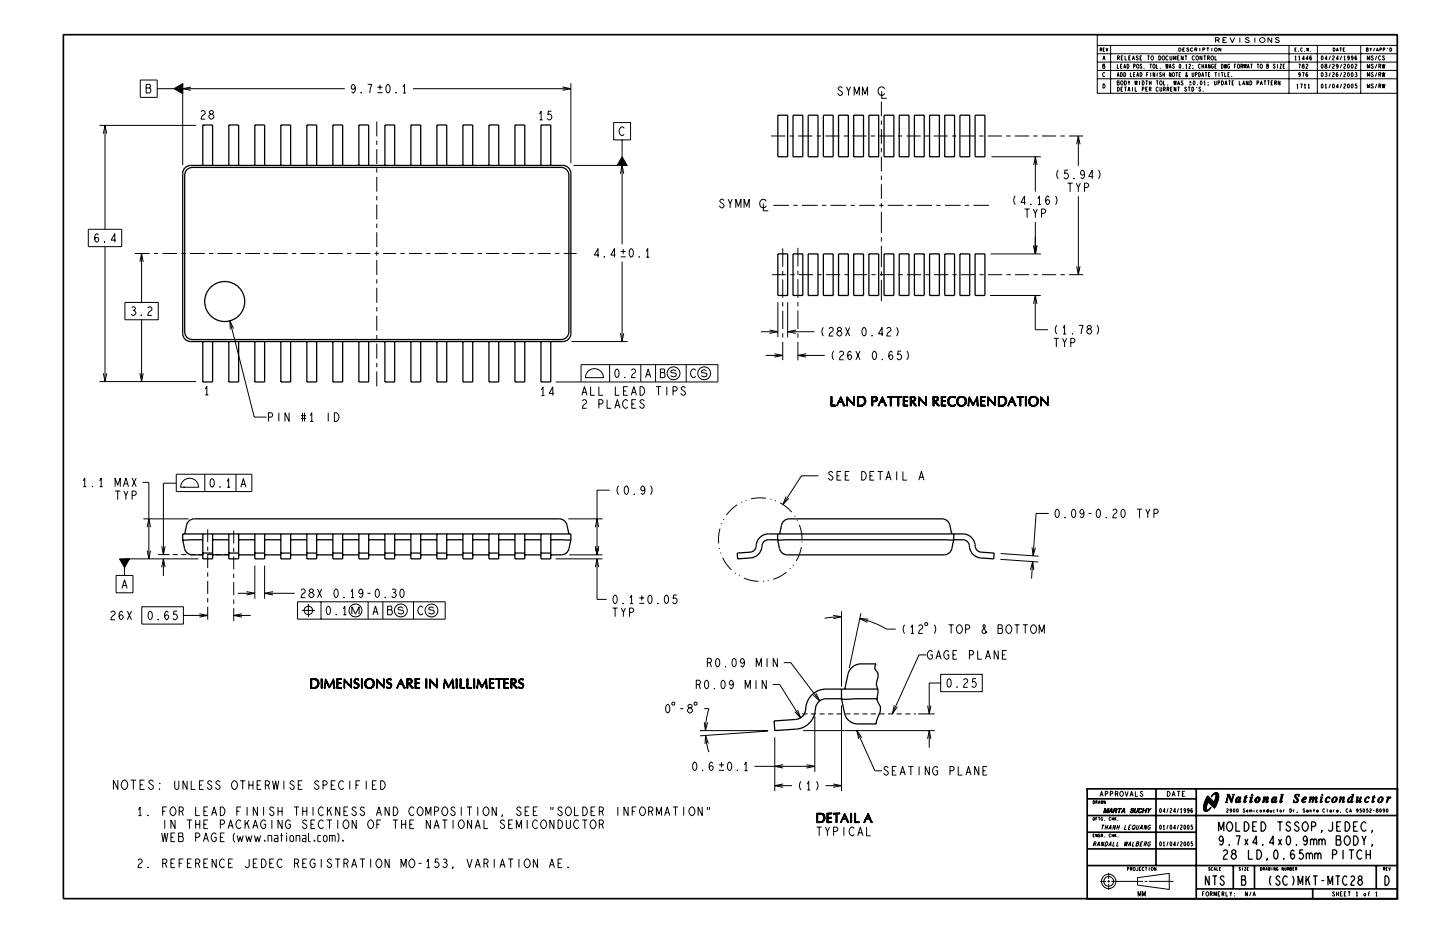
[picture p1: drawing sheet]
<svg xmlns="http://www.w3.org/2000/svg" width="432mm" height="279mm" viewBox="0 0 432 279" stroke-linecap="round" stroke-linejoin="round" font-family="sans-serif">
<g fill="#000" stroke="#000" stroke-width=".3">
<path d="M52.2 26.6l2.6-1.5v3zM186.5 47l1.5 2.6h-3zM249.2 119.1l.3-.1zM249.2 119.4l.3-.1zM249.2 119.8l.3-.1v.2zM249.3 118.9h.2l-.3 .2zM249.2 118.9v.2zM249.2 119.1l.3-.2zM249.2 119.4l.3-.2zM249.2 119.1l.3 .1-.3 .2zM249.2 119.8l.3-.3zM249.2 119.4l.3 .1-.3 .3z"/>
<path d="M249.2 120.2l.3-.3v.3zM249.2 119.8l.3 .1-.3 .3zM251.7 119.9l.2-.1-.1 .2zM251.8 119.6l.3-.1-.2 .3zM251.8 119.6l.1 .2-.2 .1zM252 119.2l.3 .1zM252.1 119.5l.3 .1zM252.2 119.8l.2-.2 .1 .2zM252.1 118.9l.1 .2-.2 .1zM252.1 119.5l.2-.2 .1 .1zM251.8 119.6l.5-.3zM252 119.2l.3 .1-.5 .3z"/>
<path d="M252.1 119.5l.3 .1-.2 .2zM252.3 120.1l.2-.3 .1 .2zM252.2 119.8h.3l-.2 .3zM253.9 118.9l.6 .5-.6-.3zM253.9 119.7l.2-.1v.4zM254.1 119.6l.4-.2 .4 .5zM253.9 119.1l.6 .3h-.6zM253.9 119.7l.6-.3zM253.9 119.4h.6l-.6 .3zM254.9 119.9l.5 .6-.3 .2zM254.1 119.6l.8 .3 .2 .8zM256 119l.2-.1-.2 .3z"/>
<path d="M256.2 118.9v.3h-.2zM256.2 119.2v.4l-.2-.2zM256 119.7l.2-.1-.2 .4zM256.2 119.6v.4h-.2zM256 118.9h.2zM256 119.2h.2l-.2 .2zM256 119.4l.2 .2-.2 .1zM257.1 119.4l.4-.3zM257.5 119.1v.6l-.4-.2zM257.1 119.1l.6-.2zM257.1 118.9h.4l-.4 .2zM257.1 119.1h.8z"/>
<path d="M257.5 119.1h.4zM257.1 119.1h.4l-.4 .3zM257.1 119.5l.4 .2-.4 .1zM257.1 119.1l.7-.2zM257.1 119.1l1.1-.2zM257.1 119.1l1.3-.2zM257.9 119.1l1.1-.1zM258.3 119.1h.9zM257.1 119.1l1.6-.2zM257.1 119.1l1.9-.1zM258.6 119.2l.6-.1zM258.8 119.3h.6z"/>
<path d="M259 119.4l.4-.1 .1 .2zM259.1 119.6l.4-.1 .1 .2zM259.1 119.8l.5-.1-.4 .3zM259.2 120l.4-.3v.3zM259 119.4l.5 .1zM259.1 119.6l.5 .1-.5 .1zM259.2 120h.4l-.4 .2zM261.4 119.4l.3-.1v.3zM261.4 119.7l.3-.1v.3zM261.4 119.1l.8-.2zM261.4 118.9h.3l-.3 .2zM261.4 119.1h.6z"/>
<path d="M261.7 119.1h.3zM261.4 119.4l.3-.3v.2zM261.4 119.1h.3l-.3 .3zM261.4 119.4l.3 .2-.3 .1zM261.4 119.7l.3 .2-.3 .2zM261.4 119.1l1.1-.2zM262 119.1l.9-.1zM262.2 119.1l.7-.1zM262.5 119.2h.5zM261.4 119.1l1.3-.2zM262.6 120l.5-.2v.2zM262.7 119.3h.4z"/>
<path d="M262.7 119.5l.4-.2zM262.7 119.7l.5-.1zM262.6 120h.5l-.7 .2zM262.7 119.7l.4-.2 .1 .1zM262.7 119.5h.4l-.4 .2zM262.7 119.7l.4 .1-.5 .2zM264.1 119.9l.3-.1-.1 .2zM264.3 119.6l.2-.1-.1 .3zM264.3 119.6l.1 .2-.3 .1zM264.4 119.2l.4 .1zM264.5 119.5l.4 .1zM264.6 119.8l.3-.2 .1 .2z"/>
<path d="M264.6 118.9l.1 .2-.3 .1zM264.5 119.5l.3-.2 .1 .1zM264.3 119.6l.5-.3zM264.4 119.2l.4 .1-.5 .3zM264.5 119.5l.4 .1-.3 .2zM264.8 120.1l.2-.3 .1 .2zM264.6 119.8h.4l-.2 .3zM266.1 119.1l.6-.2zM266.1 118.9h.3l-.3 .2zM266.1 119.1l.8-.2zM266.1 119.1l1-.2zM266.1 119.1l2-.2z"/>
<path d="M266.9 119.3l.4-.2-.4 .5zM267.3 119.1v.6l-.4-.1zM266.9 119.9l.4-.2v.4zM266.1 119.1l1.2-.2zM266.9 119.1l1.2-.2zM266.9 119.1h.4l-.4 .2zM266.9 119.6l.4 .1-.4 .2zM266.1 119.1l1.4-.2zM266.1 119.1l1.7-.2zM267.3 119.1l.8-.2zM267.5 119.1l.6-.2zM267.8 119.1l.3-.2z"/>
<path d="M268.1 118.9l-.1 .2zM268.4 119.1l.6-.2zM268.4 118.9h.3l-.3 .2zM268.4 119.1l.8-.2zM268.4 119.1l1-.2zM268.4 119.1l2-.2zM269.2 119.3l.3-.2-.3 .5zM269.5 119.1v.6l-.3-.1zM269.2 119.9l.3-.2v.4zM268.4 119.1l1.2-.2zM269.2 119.1l1.2-.2zM269.2 119.1h.3l-.3 .2z"/>
<path d="M269.2 119.6l.3 .1-.3 .2zM268.4 119.1l1.4-.2zM268.4 119.1l1.7-.2zM269.5 119.1l.9-.2zM269.8 119.1l.6-.2zM270 119.1l.4-.2zM270.4 118.9l-.2 .2zM270.8 119.2l.4-.1v.2zM270.8 119.4l.4-.1v.2zM270.8 119.6l.4-.1v.3zM270.8 119l.6-.1zM270.8 118.9h.3z"/>
<path d="M270.8 119l1.4-.1zM270.8 119l.4 .1zM270.8 119.2l.4 .1-.4 .1zM270.8 119.4l.4 .1-.4 .1zM270.8 119.6l.4 .2-.4 .3zM270.8 119l.9-.1zM271.2 119.1l1-.2zM270.8 119l1.1-.1zM271.5 119.1l.7-.2zM271.7 119.1l.5-.2zM271.9 119.1l.3-.2zM272.2 118.9l-.1 .2z"/>
<path d="M272.9 119.1h.7zM272.9 119.3l.5-.2zM272.9 119.5l.5-.4zM273.4 119.1l-.5 .9v-.4zM273.4 119.1l-.1 1.1-.4-.2zM273.1 118.9h.2l-.4 .2zM272.9 118.9v.2zM272.9 119.1l.5-.2zM272.9 119.1h.5l-.5 .2zM272.9 119.1l.7-.2zM272.9 119.1l.9-.2zM273.6 119.1l.8-.1z"/>
<path d="M272.9 119.1l1.2-.2zM273.7 119.1l.7-.1zM273.9 119.1l.6 .1zM272.9 119.1l1.3-.2zM274.1 119.2h.4l-.3 .2zM274.2 119.4l.3-.2 .1 .2zM274.2 119.7h.4zM274.3 119.6l.3-.2v.3zM274.2 119.7l.3 .1-.3 .1zM274.2 119.4h.4l-.3 .2zM274.3 119.6l.3 .1h-.4zM275.5 118.9l.5 .5-.5-.3z"/>
<path d="M275.5 119.7l.2-.1v.4zM275.7 119.6l.3-.2 .5 .5zM275.5 119.1l.5 .3h-.5zM275.5 119.7l.5-.3zM275.5 119.4h.5l-.5 .3zM276.5 119.9l.5 .6-.3 .2zM275.7 119.6l.8 .3 .2 .8zM277.5 119l.2-.1-.2 .3zM277.7 118.9v.3h-.2zM277.5 119.4l.2-.2v.4zM277.5 119.7l.2-.1-.2 .4zM277.7 119.6v.4h-.2z"/>
<path d="M277.5 118.9h.2zM277.5 119.2h.2l-.2 .2zM277.5 119.4l.2 .2-.2 .1zM279.8 119.1h.6zM279.8 119.3l.4-.2zM279.8 119.5l.4-.4zM280.2 119.1l-.4 .9v-.4zM280.2 119.1l-.1 1.1-.3-.2zM279.9 118.9h.2l-.3 .2zM279.8 118.9v.2zM279.8 119.1l.4-.2zM279.8 119.1h.4l-.4 .2z"/>
<path d="M279.8 119.1l.6-.2zM279.8 119.1l.8-.2zM280.4 119.1l.8-.1zM279.8 119.1l1.1-.2zM280.5 119.1l.7-.1zM280.7 119.1l.6 .1zM279.8 119.1l1.2-.2zM280.9 119.2h.4l-.3 .2zM281 119.4l.3-.2 .1 .2zM281 119.7h.4zM281.1 119.6l.3-.2v.3zM281 119.7l.4 .1-.4 .1z"/>
<path d="M281 119.4h.4l-.3 .2zM281.1 119.6l.3 .1h-.4zM282.2 119.2l.4-.1v.2zM282.2 119.4l.4-.1v.2zM282.2 119.6l.4-.1v.3zM282.2 119l.6-.1zM282.2 118.9h.3zM282.2 119l1.4-.1zM282.2 119l.4 .1zM282.2 119.2l.4 .1-.4 .1zM282.2 119.4l.4 .1-.4 .1zM282.2 119.6l.4 .2-.4 .3z"/>
<path d="M282.2 119l.9-.1zM282.6 119.1l1-.2zM282.2 119l1.1-.1zM282.9 119.1l.7-.2zM283.1 119.1l.5-.2zM283.3 119.1l.3-.2zM283.6 118.9l-.1 .2zM284.2 119.8l.5-.2-.1 .2zM284.3 119.5l.6-.1-.2 .2zM284.5 119.3l.5-.1zM284.2 119.8h.4l-.5 .2zM284.7 119.1l1-.1z"/>
<path d="M284.3 119.5l.4 .1-.5 .2zM284.5 119.3l.4 .1-.6 .1zM285 119h1.3zM284.5 119.3l.7-.2zM285.3 118.9h.6zM284.5 119.3l.9-.2zM285.7 119h.9zM285 119l1.1-.1zM285 119l.9-.1zM285.8 119.1l.8-.1zM286 119.1l.6-.1zM286.2 119.2l.4-.2-.2 .4z"/>
<path d="M284.7 119.1l1.6-.1zM286.9 119.8l.5-.2-.1 .2zM287 119.5l.6-.1zM287.2 119.3l.5-.1zM286.9 119.8h.4l-.5 .3zM287.4 119.1l1-.1zM287 119.5l.4 .1-.5 .2zM287.2 119.3l.4 .1-.6 .1zM287.2 119.3l.7-.2zM288 118.9h.6zM287.2 119.3l.9-.2zM287.4 119.1h.7l-.9 .2z"/>
<path d="M287.7 119l1.2-.1zM288.4 119l.5-.1zM288.5 119.1h.7zM287.7 119l.9-.1zM288.8 119.1h.4zM288.9 119.2h.5zM289.1 119.4l.3-.2 .2 .3zM289.2 119.6l.4-.1 .1 .2zM289.3 119.8l.4-.1 .1 .3zM289.1 119.4l.5 .1-.4 .1zM289.2 119.6l.5 .1-.4 .1zM289.3 119.8l.5 .2h-.4z"/>
<path d="M290.7 119.7v.4l-.2-.1zM290.5 119.5l.4-.2 .2 .3zM290.5 119.5l.6 .1-.4 .1zM290.7 119.7l.4-.1 .1 .3zM290.5 119.5l.2 .2-.2 .3zM290.6 118.9l.3 .4-.4 .2zM290.7 119.7l.5 .2-.3 .2zM292.8 119.7l.4-.3v.5zM293 118.9l-.2 .8-.4 .3zM293 118.9l.2 .5-.4 .3zM293.2 119.9l.1 .4-.4 .1zM292.8 119.7l.4 .2-.3 .5z"/>
<path d="M294 119.2l.3-.1v.2zM294 119.4l.3-.1v.2zM294 119.6l.3-.1v.3zM294 119l.5-.1zM294 118.9h.2zM294 119l1.4-.1zM294 119l.3 .1zM294 119.2l.3 .1-.3 .1zM294 119.4l.3 .1-.3 .1zM294 119.6l.3 .2-.3 .3zM294 119l.9-.1zM294.3 119.1l1.1-.2z"/>
<path d="M294 119l1.1-.1zM294.7 119.1l.7-.2zM294.9 119.1l.5-.2zM295.1 119.1l.3-.2zM295.4 118.9l-.1 .2zM296.2 118.9l.5 .5-.5-.3zM296.2 119.7l.2-.1v.4zM296.4 119.6l.3-.2 .4 .5zM296.2 119.1l.5 .3h-.5zM296.2 119.7l.5-.3zM296.2 119.4h.5l-.5 .3zM297.1 119.9l.5 .6-.2 .2z"/>
<path d="M296.4 119.6l.7 .3 .3 .8zM298.2 119l.2-.1-.2 .3zM298.4 118.9v.3h-.2zM298.2 119.4l.2-.2v.4zM298.2 119.7l.2-.1-.2 .4zM298.4 119.6v.4h-.2zM298.2 118.9h.2zM298.2 119.2h.2l-.2 .2zM298.2 119.4l.2 .2-.2 .1zM299.4 119.4l.3-.3zM299.7 119.1v.6l-.3-.2zM299.4 119.1l.5-.2z"/>
<path d="M299.4 118.9h.3l-.3 .2zM299.4 119.1h.8zM299.7 119.1h.5zM299.4 119.1h.3l-.3 .3zM299.4 119.5l.3 .2-.3 .1zM299.4 119.1l.7-.2zM299.4 119.1l1.1-.2zM299.4 119.1l1.2-.2zM300.2 119.1l1-.1zM300.5 119.1h.9zM299.4 119.1l1.5-.2zM299.4 119.1l1.8-.1z"/>
<path d="M300.8 119.2l.6-.1zM301.1 119.3h.5zM301.2 119.4l.4-.1 .1 .2zM301.3 119.6l.4-.1 .1 .2zM301.4 119.8l.4-.1-.4 .3zM301.4 120l.4-.3 .1 .3zM301.2 119.4l.5 .1zM301.3 119.6l.5 .1-.4 .1zM301.4 120h.5l-.4 .2zM303 119.9l.2-.1-.1 .2zM303.1 119.6l.3-.1-.2 .3zM303.1 119.6l.1 .2-.2 .1z"/>
<path d="M303.3 119.2l.3 .1zM303.4 119.5l.4 .1zM303.5 119.8l.3-.2 .1 .2zM303.4 118.9l.2 .2-.3 .1zM303.4 119.5l.2-.2 .1 .1zM303.1 119.6l.5-.3zM303.3 119.2l.3 .1-.5 .3zM303.4 119.5l.4 .1-.3 .2zM303.9 119.8l.1 .2-.4 .1zM303.5 119.8h.4l-.3 .3zM305 119.1l.5-.2zM305 118.9h.3l-.3 .2z"/>
<path d="M305 119.1l.8-.2zM305 119.1l1-.2zM305 119.1l2-.2zM305.8 119.3l.3-.2-.3 .5zM306.1 119.1v.6l-.3-.1zM305.8 119.9l.3-.2v.4zM305 119.1l1.2-.2zM305.8 119.1l1.2-.2zM305.8 119.1h.3l-.3 .2zM305.8 119.6l.3 .1-.3 .2zM305 119.1l1.4-.2zM305 119.1l1.7-.2z"/>
<path d="M306.1 119.1l.9-.2zM306.4 119.1l.6-.2zM306.6 119.1l.4-.2zM307 118.9l-.2 .2zM307.5 119.4l.3-.2v.3zM307.5 120l.3-.2v.4zM307.6 118.9l-.1 .5zM307.5 118.9v.5zM307.8 118.9v.3l-.3 .2zM307.8 119.5v.3l-.3 .2zM307.5 119.4l.3 .1-.3 .5zM308.5 119.8l.5-.2-.1 .2z"/>
<path d="M308.6 119.5l.5-.1-.1 .2zM308.8 119.3l.5-.1zM308.5 119.8h.4l-.5 .3zM309 119.1l.9-.1zM308.6 119.5l.4 .1-.5 .2zM308.8 119.3l.3 .1-.5 .1zM308.8 119.3l.7-.2zM309.6 118.9h.6zM308.8 119.3l.9-.2zM309.3 119l1.2-.1zM309.9 119l.6-.1zM310.1 119.1h.7z"/>
<path d="M309.3 119l.9-.1zM310.4 119.1h.4zM310.5 119.2h.5zM310.7 119.4l.3-.2 .2 .3zM310.8 119.6l.4-.1 .1 .2zM310.9 119.8l.4-.1 .1 .3zM310.7 119.4l.5 .1-.4 .1zM310.8 119.6l.5 .1-.4 .1zM310.9 119.8l.5 .2h-.5zM312 118.9l.6 .5-.6-.3zM312 119.7l.2-.1v.4zM312.2 119.6l.4-.2 .4 .5z"/>
<path d="M312 119.1l.6 .3h-.6zM312 119.7l.6-.3zM312 119.4h.6l-.6 .3zM313 119.9l.5 .6-.2 .2zM312.2 119.6l.8 .3 .3 .8zM314.1 119l.2-.1-.2 .3zM314.3 118.9v.3h-.2zM314.3 119.2v.4l-.2-.2zM314.1 119.7l.2-.1-.2 .4zM314.3 119.6v.4h-.2zM314.1 118.9h.2zM314.1 119.2h.2l-.2 .2z"/>
<path d="M314.1 119.4l.2 .2-.2 .1zM249.2 120.2h.3l-.3 .3zM249.5 120.2l-.3 .6zM249.5 120.2l-.3 .9zM249.5 120.2l-.3 1zM249.5 120.2l-.3 1.2zM249.5 120.2v1.3l-.3-.1zM249.2 121.5l1.4 .1zM249.2 121.5h.7zM249.2 121.4l.3 .1zM249.2 121.7l1.4-.1zM249.2 121.5h1z"/>
<path d="M249.5 121.7l1.1-.1zM249.2 121.5h1.2zM250 121.7l.6-.1zM250.2 121.7l.4-.1zM249.2 121.5h1.4zM251.3 121.2l-.5 .5zM251.3 121.2l-.3 .5zM251.5 120.6l-.2 .6-.2-.2zM251.1 121l.2 .2-.5 .5zM251.5 120.3l.3-.3zM251.7 120.4h.2l-.4 .2zM251.7 120.4l-.6 .6z"/>
<path d="M251.7 120.3l-.6 .7zM251.5 120.3h.2l-.6 .7zM251.7 119.9l.1 .1-.3 .3zM251.5 120.6l.6-.2zM251.5 120.6l.8-.2zM252 120.6l.7-.3zM251.5 120.6l.7-.2zM252.3 120.1l.3-.1 .1 .3zM252 120.6l.7-.3-.2 .4zM252.7 120.3l.2 .5-.4-.1zM252.3 120.1l.4 .2-.4 .1zM252.6 120.9l.3-.1-.2 .3z"/>
<path d="M252.9 120.8l.2 .3h-.4zM252.8 121.4l.3-.3 .2 .3zM252.5 120.7l.4 .1-.3 .1zM252.7 121.1h.4l-.3 .3zM253 121.7l.3-.3zM252.8 121.4h.5l-.3 .3zM253.3 121.4l-.2 .3zM253.3 121.4l.1 .3zM253.9 120.1l.2-.1v.3zM254.1 120.3v.4l-.2-.1zM253.9 121.1l.2-.2v.2zM254.1 121.1v.3h-.2z"/>
<path d="M253.9 121.7l.2-.2zM253.9 119.7l.2 .3-.2 .1zM253.9 120.1l.2 .2-.2 .3zM254.1 120.7l-.2 .4zM253.9 120.6l.2 .1-.2 .4zM253.9 121.1h.2l-.2 .3zM254.1 121.4l-.2 .3zM253.9 121.4h.2l-.2 .3zM255.1 120.7l.3-.2 .5 .5zM256 120.6l.2-.1-.3 .5zM256.2 120.5v.6l-.3-.1zM255.9 121l.3 .1v.6z"/>
<path d="M255.1 120.7l.8 .3 .3 .7zM256.2 120v.5l-.2-.2zM256 120h.2l-.2 .3zM256 120.3l.2 .2-.2 .1zM257.1 119.8l.4-.1-.4 .4zM257.5 119.7v.6l-.4-.2zM257.1 120.4l.4-.1-.4 .5zM257.5 120.3v.5h-.4zM257.1 121l.4-.2v.3zM257.1 121.2l.4-.1v.2zM257.1 121.4l.4-.1v.2zM257.1 121.7l1.7-.1z"/>
<path d="M257.1 120.1l.4 .2-.4 .1zM257.1 120.8h.4l-.4 .2zM257.1 121l.4 .1-.4 .1zM257.1 121.2l.4 .1zM257.1 121.7l.6-.2zM257.1 121.4l.4 .1-.4 .2zM257.3 121.7l1.5-.1zM257.5 121.7l1.3-.1zM257.1 121.7l.7-.2zM257.1 121.7l.8-.2zM257.6 121.7l1.2-.1zM257.1 121.7l1.2-.2z"/>
<path d="M257.9 121.7l.9-.1zM258 121.7l.8-.1zM258.3 121.5l.8-.1zM258.5 121.4l.8-.2zM258.9 121.2l.5-.2-.1 .2zM259 121l.6-.2-.2 .2zM259.1 120.8l.5-.3v.3zM259.2 120.5l.5-.3-.1 .3zM259.2 120.2l.4-.2 .1 .2zM258.7 121.3l.6-.1zM259 121h.4l-.5 .2zM259.1 120.8h.5l-.6 .2z"/>
<path d="M259.2 120.5h.4l-.5 .3zM259.2 120.2h.5l-.5 .3zM261.4 120.1l.3-.2v.3zM261.4 120.6l.3-.2v.4zM261.4 121.1l.3-.1v.2zM261.4 121.4l.3-.2-.3 .5zM261.7 121.2l-.3 .5zM261.7 121.2v.5h-.2zM261.7 120.2h.2l-.5 .4zM261.4 120.1l.3 .1-.3 .4zM261.4 121.1l.3-.3v.2zM261.4 120.6l.3 .2-.3 .3z"/>
<path d="M261.4 121.1l.3 .1-.3 .2zM261.9 120.2l-.2 .2zM261.4 120.6l.5-.4zM261.7 120.4h.8zM262 120.4h.5zM261.7 120.4l.6-.2zM262.3 120.2l.8-.2zM262.3 120.2l.8-.2-.2 .2zM261.7 120.4l1.2-.2zM261.7 120.4l1-.1zM263.7 121.2l-.4 .5zM263.7 121.2l-.3 .5z"/>
<path d="M264 120.6l-.3 .6-.1-.2zM263.6 121l.1 .2-.4 .5zM263.9 120.3l.4-.3zM264.1 120.4h.3l-.4 .2zM264.1 120.4l-.5 .6zM264.2 120.3l-.6 .7zM263.9 120.3h.3l-.6 .7zM264.1 119.9l.2 .1-.4 .3zM264 120.6l.5-.2zM264 120.6l.8-.2zM264.5 120.6l.7-.3zM264 120.6l.7-.2z"/>
<path d="M264.8 120.1l.3-.1 .1 .3zM264.5 120.6l.7-.3-.2 .4zM265.2 120.3l.2 .5-.4-.1zM264.8 120.1l.4 .2-.4 .1zM265.1 120.9l.3-.1-.2 .3zM265.4 120.8l.2 .3h-.4zM265.3 121.4l.3-.3 .2 .3zM265 120.7l.4 .1-.3 .1zM265.2 121.1h.4l-.3 .3zM265.5 121.7l.3-.3zM265.3 121.4h.5l-.3 .3zM265.8 121.4l-.2 .3z"/>
<path d="M265.8 121.4l.1 .3zM266.9 120.2l.4-.1v.3zM266.9 120.5l.4-.1v.3zM266.9 120.8l.4-.1v.3zM266.9 121h.4l-.4 .2zM266.9 121.2l.4-.2v.2zM266.9 121.4l.4-.2v.2zM266.9 121.5l.4-.1v.2zM266.9 121.7l.4-.1zM266.9 119.9l.4 .2-.4 .1zM266.9 120.2l.4 .2-.4 .1zM266.9 120.5l.4 .2-.4 .1z"/>
<path d="M266.9 120.8l.4 .2h-.4zM266.9 121.2h.4l-.4 .2zM266.9 121.4h.4zM266.9 121.5l.4 .1zM269.2 120.2l.3-.1v.3zM269.2 120.5l.3-.1v.3zM269.2 120.8l.3-.1v.3zM269.2 121h.3l-.3 .2zM269.2 121.2l.3-.2v.2zM269.2 121.4l.3-.2v.2zM269.2 121.5l.3-.1v.2zM269.2 121.7l.3-.1z"/>
<path d="M269.2 119.9l.3 .2-.3 .1zM269.2 120.2l.3 .2-.3 .1zM269.2 120.5l.3 .2-.3 .1zM269.2 120.8l.3 .2h-.3zM269.2 121.2h.3l-.3 .2zM269.2 121.4h.3zM269.2 121.5l.3 .1zM270.8 120.1l.4-.3v.3zM270.8 120.4l.4-.1v.3zM270.8 120.7l.4-.1v.2zM270.8 121l.4-.2v.3zM270.8 121.2l.4-.1z"/>
<path d="M270.8 121.3l.4-.2v.4zM270.8 121.5l1.4 .1zM270.8 121.7l1.4-.1zM270.8 120.4l.7-.3zM270.8 120.1h.4l-.4 .3zM270.8 120.4l.4 .2-.4 .1zM270.8 120.7l.4 .1-.4 .2zM270.8 121l.4 .1-.4 .1zM270.8 121.5h.6zM270.8 121.3l.4 .2h-.4zM271.1 121.7l1.1-.1zM271.2 120.3h.9z"/>
<path d="M270.8 121.5h1.1zM271.3 121.7l.9-.1zM271.2 120.3l.6-.2zM271.4 120.3h.7zM271.6 120.3h.5zM271.4 121.7l.8-.1zM271.7 121.7l.5-.1zM271.7 120.3h.4zM271.8 120.3h.3zM271.2 120.3l.9-.2zM270.8 121.5h1.3zM270.8 121.5h1.4z"/>
<path d="M272.9 120.6l.5-.3-.1 .5zM272.9 120.9l.4-.1-.4 .3zM272.9 121.1l.4-.3v.3zM272.9 121.3l.4-.2v.3zM272.9 121.5l.4-.1zM272.9 121.7l.4-.3zM273.3 121.4l-.2 .3zM272.9 120.3l.6-.1zM272.9 120l.4 .2-.4 .1zM272.9 120.6l.4 .2-.4 .1zM272.9 121.1h.4l-.4 .2zM272.9 121.3l.4 .1-.4 .1z"/>
<path d="M272.9 120.3h1.1zM273.4 120.3h.6zM272.9 120.3h.5l-.5 .3zM272.9 120.3l.8-.1zM273.7 120.2l.7-.2zM272.9 120.3l1.3-.1zM273.8 120.3l.3 .4-.2 .4zM273.4 120.3h.4l.1 .8zM274.1 120.7l.3 .4h-.5zM274.2 119.9l.3-.1-.5 .2zM274 120l.5-.2zM273.9 120.1l.5-.1z"/>
<path d="M274.4 121.1l.2 .3-.2 .3zM273.9 121.1h.5v.6zM274.6 121.4v.3h-.2zM274.6 121.4l.1 .3zM274.6 121.4l.3 .3zM275.5 120.1l.2-.1v.3zM275.7 120.3v.4l-.2-.1zM275.5 121.1l.2-.2v.2zM275.7 121.1v.3h-.2zM275.5 121.7l.2-.2zM275.5 119.7l.2 .3-.2 .1zM275.5 120.1l.2 .2-.2 .3z"/>
<path d="M275.7 120.7l-.2 .4zM275.5 120.6l.2 .1-.2 .4zM275.5 121.1h.2l-.2 .3zM275.7 121.4l-.2 .3zM275.5 121.4h.2l-.2 .3zM276.7 120.7l.3-.2 .5 .5zM277.5 120.6l.2-.1-.2 .5zM277.7 120.5v.6l-.2-.1zM277.5 121l.2 .1v.6zM276.7 120.7l.8 .3 .2 .7zM277.7 120v.5l-.2-.2zM277.5 120h.2l-.2 .3z"/>
<path d="M277.5 120.3l.2 .2-.2 .1zM279.8 120.6l.4-.3-.1 .5zM279.8 120.9l.3-.1-.3 .3zM279.8 121.1l.3-.3v.3zM279.8 121.3l.3-.2v.3zM279.8 121.5l.3-.1zM279.8 121.7l.3-.3zM280.1 121.4l-.1 .3zM279.8 120.3l.5-.1zM279.8 120l.3 .2-.3 .1zM279.8 120.6l.3 .2-.3 .1zM279.8 121.1h.3l-.3 .2z"/>
<path d="M279.8 121.3l.3 .1-.3 .1zM279.8 120.3h1zM280.2 120.3h.6zM279.8 120.3h.4l-.4 .3zM279.8 120.3l.7-.1zM280.5 120.2l.7-.2zM279.8 120.3l1.2-.1zM280.6 120.3l.3 .4-.2 .4zM280.2 120.3h.4l.1 .8zM280.9 120.7l.3 .4h-.5zM281 119.9l.4-.1-.6 .2zM280.8 120l.6-.2z"/>
<path d="M280.7 120.1l.5-.1zM281.2 121.1l.3 .3-.3 .3zM280.7 121.1h.5v.6zM281.5 121.4l-.1 .3h-.2zM281.5 121.4l.1 .3zM281.5 121.4l.3 .3zM282.2 120.1l.4-.3v.3zM282.2 120.4l.4-.1v.3zM282.2 120.7l.4-.1v.2zM282.2 121l.4-.2v.3zM282.2 121.2l.4-.1zM282.2 121.3l.4-.2v.4z"/>
<path d="M282.2 121.5l1.4 .1zM282.2 121.7l1.4-.1zM282.2 120.4l.7-.3zM282.2 120.1h.4l-.4 .3zM282.2 120.4l.4 .2-.4 .1zM282.2 120.7l.4 .1-.4 .2zM282.2 121l.4 .1-.4 .1zM282.2 121.5h.6zM282.2 121.3l.4 .2h-.4zM282.5 121.7l1.1-.1zM282.6 120.3h.9zM282.2 121.5h1.1z"/>
<path d="M282.7 121.7l.9-.1zM282.6 120.3l.6-.2zM282.8 120.3h.7zM283 120.3h.5zM282.8 121.7l.8-.1zM283.1 121.7l.5-.1zM283.1 120.3h.4zM283.2 120.3h.3zM282.6 120.3l.9-.2zM282.2 121.5h1.3zM282.2 121.5h1.4zM284.1 120l.5-.2v.2z"/>
<path d="M284.1 120.3l.5-.3v.3zM284.1 120.7l.5-.1v.2zM284.2 120.9l.4-.1 .1 .2zM284.3 121.1l.4-.1 .1 .2zM284.5 121.4l.7 .1zM284.1 120h.5l-.5 .3zM284.1 120.7l.5-.4v.3zM284.1 120.3h.5l-.5 .4zM284.1 120.7l.5 .1-.4 .1zM284.2 120.9l.5 .1-.4 .1zM284.7 121.5h.7zM284.5 121.4l.3-.2 .2 .1z"/>
<path d="M284.3 121.1l.5 .1-.3 .2zM285 121.7l1.2-.1zM285 121.7l.6-.2zM285 121.7l.8-.2zM285 121.7l1.5-.2zM285.2 121.7l1-.1zM285.8 121.7l.4-.1zM285.2 121.7h.6zM286.2 121.4l.3-.2v.3zM285.8 121.5h.7zM286 121.5h.5zM286.8 120.1l.5-.3v.3z"/>
<path d="M286.8 120.3l.5-.2v.2zM286.8 120.7l.5-.1v.2zM286.9 121l.4-.2 .1 .2zM287 121.2l.4-.2 .1 .2zM287.2 121.4l.7 .1zM286.8 120.1h.5l-.5 .2zM286.8 120.7l.5-.4v.3zM286.8 120.3h.5l-.5 .4zM286.8 120.7l.5 .1-.4 .2zM286.9 121h.5l-.4 .2zM287.5 121.5h.6zM287.2 121.4l.3-.2 .2 .1z"/>
<path d="M287 121.2h.5l-.3 .2zM287.7 121.7l1.2-.1zM288 121.7l.9-.1zM287.7 121.7l.6-.2zM287.7 121.7l.8-.2zM288.5 121.5h.7zM288 121.7h.6zM288.7 121.5l.7-.2zM289.1 121.2l.5-.1-.2 .2zM289.2 121.1l.5-.3-.1 .3zM289.3 120.8l.5-.2-.1 .2zM289.4 120.6l.5-.3-.1 .3z"/>
<path d="M289.4 120h.4l-.4 .3zM289.4 120.3l.4-.3 .1 .3zM289.1 121.2l.3 .1-.5 .1zM289.1 121.2l.5-.1zM289.3 120.8h.4l-.5 .3zM289.4 120.6h.4l-.5 .2zM289.4 120.3h.5l-.5 .3zM290.3 121.3l.2-.2v.2zM290.3 121.1l.3-.2-.1 .2zM290.4 120.8l.2-.1v.2zM290.2 121.7l.3-.2zM290.5 121.5l-.1 .2z"/>
<path d="M290.4 120.4h.2v.3zM290.3 121.1h.2l-.2 .2zM290.5 121.3l-.3 .4zM290.3 121.3h.2l-.3 .4zM290.4 120.4l.2 .3-.2 .1zM290.4 120.8l.2 .1-.3 .2zM290.7 120.1l-.3 .3zM290.5 120l.2 .1-.3 .3zM290.9 120.1l.3-.2 .2 .3zM291.1 120.4l.3-.2 .1 .3zM291.2 120.7l.3-.2 .1 .2zM290.9 120.1l.5 .1-.3 .2z"/>
<path d="M291.4 120.9l.2-.2 .1 .2zM291.1 120.4l.4 .1-.3 .2zM291.4 121.1h.4l-.3 .2zM291.5 121.3l.6-.2zM291.2 120.7h.4l-.2 .2zM291.5 121.3l.6-.2-.5 .4zM292.1 121.1l-.3 .5-.2-.1zM291.4 121.1l.3-.2 .1 .2zM291.4 120.9h.3l-.3 .2zM292.3 120.6l-.5 .5zM292.4 120l.4-.3zM292.6 120.1l-.8 1z"/>
<path d="M292.4 120l.2 .1-.8 1zM292.9 120.4l.4-.1v.4zM293 121.3l.3-.3 .1 .3zM293 121.7l.4-.2zM293.3 120.7v.3l-.3 .3zM292.9 120.4l.4 .3-.3 .6zM293.2 121.7l.2-.2zM293.4 121.5l-.1 .2zM293.4 121.3v.2l-.4 .2zM293 121.3h.4l-.4 .4zM294 120.1l.3-.3v.3zM294 120.4l.3-.1v.3z"/>
<path d="M294 120.7l.3-.1v.2zM294 121l.3-.2v.3zM294 121.2l.3-.1zM294 121.3l.3-.2v.4zM294 121.5l1.4 .1zM294 121.7l1.4-.1zM294 120.4l.7-.3zM294 120.1h.3l-.3 .3zM294 120.4l.3 .2-.3 .1zM294 120.7l.3 .1-.3 .2zM294 121l.3 .1-.3 .1zM294 121.5h.5z"/>
<path d="M294 121.3l.3 .2h-.3zM294.3 121.7l1.1-.1zM294.3 120.3h1zM294 121.5h1.1zM294.4 121.7l1-.1zM294.3 120.3l.7-.2zM294.5 120.3h.8zM294.7 120.3h.6zM294.6 121.7l.8-.1zM294.9 121.7l.5-.1zM294.9 120.3h.4zM295 120.3h.3z"/>
<path d="M294.3 120.3l1-.2zM294 121.5h1.3zM294 121.5h1.4zM296.2 120.1l.2-.1v.3zM296.4 120.3v.4l-.2-.1zM296.2 121.1l.2-.2v.2zM296.4 121.1v.3h-.2zM296.2 121.7l.2-.2zM296.2 119.7l.2 .3-.2 .1zM296.2 120.1l.2 .2-.2 .3zM296.4 120.7l-.2 .4zM296.2 120.6l.2 .1-.2 .4z"/>
<path d="M296.2 121.1h.2l-.2 .3zM296.4 121.4l-.2 .3zM296.2 121.4h.2l-.2 .3zM297.4 120.7l.2-.2 .6 .5zM298.2 120.6l.2-.1-.2 .5zM298.4 120.5v.6l-.2-.1zM298.2 121l.2 .1v.6zM297.4 120.7l.8 .3 .2 .7zM298.4 120v.5l-.2-.2zM298.2 120h.2l-.2 .3zM298.2 120.3l.2 .2-.2 .1zM299.4 119.8l.3-.1-.3 .4z"/>
<path d="M299.7 119.7v.6l-.3-.2zM299.4 120.4l.3-.1-.3 .5zM299.7 120.3v.5h-.3zM299.4 121l.3-.2v.3zM299.4 121.2l.3-.1v.2zM299.4 121.4l.3-.1v.2zM299.4 121.7l1.6-.1zM299.4 120.1l.3 .2-.3 .1zM299.4 120.8h.3l-.3 .2zM299.4 121l.3 .1-.3 .1zM299.4 121.2l.3 .1zM299.4 121.7l.5-.2z"/>
<path d="M299.4 121.4l.3 .1-.3 .2zM299.5 121.7l1.5-.1zM299.7 121.7l1.3-.1zM299.4 121.7l.6-.2zM299.4 121.7l.8-.2zM299.8 121.7l1.2-.1zM299.4 121.7l1.1-.2zM300.1 121.7l.9-.1zM300.3 121.7l.7-.1zM300.5 121.5l.8-.1zM300.8 121.4l.7-.2zM301.2 121.2l.5-.2-.2 .2z"/>
<path d="M301.3 121l.5-.2-.1 .2zM301.4 120.8l.5-.3-.1 .3zM301.4 120.5l.5-.3v.3zM301.5 120.2l.4-.2v.2zM301 121.3l.5-.1zM301.3 121h.4l-.5 .2zM301.4 120.8h.4l-.5 .2zM301.4 120.5h.5l-.5 .3zM301.5 120.2h.4l-.5 .3zM302.6 121.2l-.4 .5zM302.6 121.2l-.3 .5zM302.5 121l.3-.4-.2 .6z"/>
<path d="M302.5 121l.1 .2-.4 .5zM302.8 120.3l.3-.3zM303 120.4h.2l-.4 .2zM303 120.4l-.5 .6zM303 120.3l-.5 .7zM302.8 120.3h.2l-.5 .7zM303 119.9l.1 .1-.3 .3zM302.8 120.6l.6-.2zM302.8 120.6l.9-.2zM303.3 120.6l.8-.3zM302.8 120.6l.7-.2zM303.6 120.1l.4-.1 .1 .3z"/>
<path d="M303.3 120.6l.8-.3-.2 .4zM304.1 120.3l.2 .5-.4-.1zM303.6 120.1l.5 .2-.4 .1zM304 120.9l.3-.1-.2 .3zM304.3 120.8l.2 .3h-.4zM304.2 121.4l.3-.3 .1 .3zM303.9 120.7l.4 .1-.3 .1zM304.1 121.1h.4l-.3 .3zM304.3 121.7l.3-.3zM304.2 121.4h.4l-.3 .3zM304.6 121.4l-.1 .3zM304.6 121.4l.2 .3z"/>
<path d="M305.8 120.2l.3-.1v.3zM305.8 120.5l.3-.1v.3zM305.8 120.8l.3-.1v.3zM305.8 121h.3l-.3 .2zM305.8 121.2l.3-.2v.2zM305.8 121.4l.3-.2v.2zM305.8 121.5l.3-.1v.2zM305.8 121.7l.3-.1zM305.8 119.9l.3 .2-.3 .1zM305.8 120.2l.3 .2-.3 .1zM305.8 120.5l.3 .2-.3 .1zM305.8 120.8l.3 .2h-.3z"/>
<path d="M305.8 121.2h.3l-.3 .2zM305.8 121.4h.3zM305.8 121.5l.3 .1zM307.8 120.2v.5l-.3-.1zM307.5 121l.3-.3v.4zM307.5 121.4l.3-.3v.4zM307.5 121.7l.3-.2zM307.8 121.5l-.1 .2zM307.5 120l.3 .2-.3 .4zM307.5 120.6l.3 .1-.3 .3zM307.5 121l.3 .1-.3 .3zM307.5 121.4l.3 .1-.3 .2z"/>
<path d="M308.4 120.1l.5-.3-.1 .3zM308.4 120.3l.4-.2v.2zM308.4 120.7l.4-.1 .1 .2zM308.5 121l.4-.2 .1 .2zM308.6 121.2l.4-.2 .1 .2zM308.8 121.4l.6 .1zM308.4 120.1h.4l-.4 .2zM308.4 120.7l.4-.4v.3zM308.4 120.3h.4l-.4 .4zM308.4 120.7l.5 .1-.4 .2zM308.5 121h.5l-.4 .2zM309 121.5h.6z"/>
<path d="M308.8 121.4l.3-.2 .1 .1zM308.6 121.2h.5l-.3 .2zM309.3 121.7l1.2-.1zM309.6 121.7l.9-.1zM309.3 121.7l.6-.2zM309.3 121.7l.8-.2zM310.1 121.5h.7zM309.6 121.7h.6zM310.3 121.5l.7-.2zM310.7 121.2l.5-.1-.2 .2zM310.8 121.1l.5-.3-.1 .3zM310.9 120.8l.5-.2-.1 .2z"/>
<path d="M310.9 120.6l.5-.3v.3zM310.9 120h.5l-.4 .3zM311 120.3l.4-.3v.3zM310.7 121.2l.3 .1-.5 .1zM310.7 121.2l.5-.1zM310.9 120.8h.4l-.5 .3zM310.9 120.6h.5l-.5 .2zM311 120.3h.4l-.5 .3zM312 120.1l.2-.1v.3zM312.2 120.3v.4l-.2-.1zM312 121.1l.2-.2v.2zM312.2 121.1v.3h-.2z"/>
<path d="M312 121.7l.2-.2zM312 119.7l.2 .3-.2 .1zM312 120.1l.2 .2-.2 .3zM312.2 120.7l-.2 .4zM312 120.6l.2 .1-.2 .4zM312 121.1h.2l-.2 .3zM312.2 121.4l-.2 .3zM312 121.4h.2l-.2 .3zM313.3 120.7l.2-.2 .5 .5zM314.1 120.6l.2-.1-.3 .5zM314.3 120.5v.6l-.3-.1zM314 121l.3 .1v.6z"/>
<path d="M313.3 120.7l.7 .3 .3 .7zM314.3 120v.5l-.2-.2zM314.1 120h.2l-.2 .3zM314.1 120.3l.2 .2-.2 .1zM35.8 167.5h3l-1.5 2.6zM93.1 204l.4-.3zM93.5 203.7v.6l-.4-.2zM93.1 204.4l.4-.1-.4 .4zM93.5 204.3v.6l-.4-.2zM93.1 205l.4-.1-.4 .5zM93.5 204.9v.5h-.4zM93.1 205.6l.4-.2v.3z"/>
<path d="M93.1 205.9l.4-.2v.2zM93.1 206l.4-.1v.2zM93.1 206.3l1.7-.1zM93.1 203.7l.6-.2zM93.1 203.5h.4l-.4 .2zM93.1 203.7h.9zM93.5 203.7h.5zM93.1 203.7h.4l-.4 .3zM93.1 204.1l.4 .2-.4 .1zM93.1 204.7l.4 .2-.4 .1zM93.1 205.4h.4l-.4 .2zM93.1 205.6l.4 .1-.4 .2z"/>
<path d="M93.1 205.9h.4zM93.1 206.3l.6-.2zM93.1 206l.4 .1-.4 .2zM93.3 206.3l1.5-.1zM93.5 206.3l1.3-.1zM93.1 203.7l.8-.2zM93.1 206.3l.7-.2zM93.1 206.3l.9-.2zM93.1 203.7l1.2-.2zM93.6 206.3l1.2-.1zM93.1 206.3l1.2-.2zM93.9 206.3l.9-.1z"/>
<path d="M94.1 206.3l.7-.1zM93.1 203.7l1.3-.2zM94 203.7l1-.1zM94.3 203.7h.9zM94.3 206.1h.8zM93.1 203.7l1.6-.1zM94.6 206.1l.7-.2zM93.1 203.7l1.9-.1zM94.6 203.8l.6-.1zM94.9 203.9h.5zM95 205.8l.4-.2-.1 .3zM95 204l.4-.1 .1 .2z"/>
<path d="M95.1 205.6l.5-.2-.2 .2zM95.1 204.2l.4-.1 .1 .2zM95.2 205.4l.4-.3v.3zM95.2 204.4l.4-.1-.4 .3zM95.2 204.6l.4-.3v.3zM95.2 205.1l.5-.3-.1 .3zM95.2 204.8l.4-.2 .1 .2zM94.8 206l.5-.1zM95.1 205.6h.3l-.4 .2zM95 204l.5 .1zM95.1 204.2l.5 .1-.4 .1zM95.2 205.4h.4l-.5 .2z"/>
<path d="M95.2 204.6h.4l-.4 .2zM95.2 205.1h.4l-.4 .3zM95.2 204.8h.5l-.5 .3zM96.3 204l.3-.2v.3zM96.3 204.6l.3-.2v.4zM96.3 205.2l.3-.4v.5zM96.3 205.6l.3-.3v.5zM96.3 206l.3-.2v.3zM96.4 203.5l-.1 .5zM96.3 203.5v.5zM96.3 206.3l.3-.2zM96.6 206.1l-.1 .2z"/>
<path d="M96.6 203.5v.3l-.3 .2zM96.6 204.1v.3l-.3 .2zM96.3 204l.3 .1-.3 .5zM96.3 204.6l.3 .2-.3 .4zM96.3 205.2l.3 .1-.3 .3zM96.3 205.6l.3 .2-.3 .2zM96.3 206l.3 .1-.3 .2zM97.3 206l.2-.2v.2zM97.3 205.7l.3-.2-.1 .3zM97.4 205.4l.2-.1v.2zM97.2 206.3l.3-.1zM97.4 206.3l.1-.1z"/>
<path d="M97.4 205h.2v.3zM97.7 204.3v.4l-.2-.1zM97.5 204.1l.4-.2 .1 .3zM97.5 204.1l.5 .1-.3 .1zM97.3 205.7l.2 .1-.2 .2zM97.5 206l-.3 .3zM97.3 206h.2l-.3 .3zM97.4 205l.2 .3-.2 .1zM97.4 205.4l.2 .1-.3 .2zM97.7 204.7l-.3 .3zM97.5 204.6l.2 .1-.3 .3zM97.7 204.3l.3-.1 .2 .3z"/>
<path d="M97.5 204.1l.2 .2-.2 .3zM97.6 203.5l.3 .4-.4 .2zM97.9 204.7l.3-.2 .1 .3zM98 205l.3-.2 .2 .3zM97.7 204.3l.5 .2-.3 .2zM98.2 205.3l.3-.2 .1 .2zM97.9 204.7l.4 .1-.3 .2zM98.3 205.5l.3-.2 .1 .2zM98 205l.5 .1-.3 .2zM98.4 205.8l.4-.1-.3 .3zM98.5 206l.6-.3zM98.2 205.3h.4l-.3 .2z"/>
<path d="M98.5 206l.6-.3-.5 .5zM99.1 205.7l-.3 .6-.2-.1zM98.4 205.8l.3-.3 .1 .2zM98.3 205.5h.4l-.3 .3zM99.3 205.2l-.5 .5zM99.4 204.6l.4-.3zM99.6 204.7l-.8 1zM99.4 204.6l.2 .1-.8 1zM99.8 204.3l.4-.3v.5zM100 203.5l-.2 .8-.4 .3zM99.9 205l.4-.1v.4zM100 205.9l.3-.3 .1 .3z"/>
<path d="M100 203.5l.2 .5-.4 .3zM100 206.3l.4-.1zM100.2 204.5l.1 .4-.4 .1zM99.8 204.3l.4 .2-.3 .5zM100.3 205.3v.3l-.3 .3zM99.9 205l.4 .3-.3 .6zM100.2 206.3l.2-.1zM100.4 206.2l-.1 .1zM100.4 205.9v.3l-.4 .1zM100 205.9h.4l-.4 .4zM101 203.8l.3-.1v.2zM101 204l.3-.1v.2z"/>
<path d="M101 204.2l.3-.1v.3zM101 204.7l.3-.3v.3zM101 205l.3-.1v.3zM101 205.3l.3-.1v.2zM101 205.6l.3-.2v.4zM101 205.8h.3zM101 206l.3-.2v.3zM101 206.2l1.4 .1zM101 203.6l.5-.1zM101 203.5h.2zM101 206.3h1.4zM101 203.6l1.4-.1z"/>
<path d="M101 203.6l.3 .1zM101 203.8l.3 .1-.3 .1zM101 204l.3 .1-.3 .1zM101 204.2l.3 .2-.3 .3zM101 205l.7-.3zM101 204.7h.3l-.3 .3zM101 205l.3 .2-.3 .1zM101 205.3l.3 .1-.3 .2zM101 205.6l.3 .2h-.3zM101 206.2l.5-.1zM101 206l.3 .1-.3 .1zM101.3 206.3h1.1z"/>
<path d="M101 203.6l.9-.1zM101.3 204.9h1zM101 206.2l1.1-.1zM101.4 206.3h1zM101.3 203.7l1.1-.2zM101.3 204.9l.7-.2zM101.5 204.9h.8zM101 203.6l1.1-.1zM101.7 203.7l.7-.2zM101.7 204.9h.6zM101.6 206.3h.8zM101.9 206.3h.5z"/>
<path d="M101.9 204.9h.4zM102 204.9h.3zM101.3 204.9l1-.2zM101.9 203.7l.5-.2zM101 206.2l1.3-.1zM102.1 203.7l.3-.2zM102.4 203.5l-.1 .2zM101 206.2l1.4-.1zM103.2 203.5l.5 .5-.5-.3zM103.2 204.3l.2-.1v.4zM103.2 204.7l.2-.1v.3zM103.4 204.9v.4l-.2-.1z"/>
<path d="M103.2 205.7l.2-.2v.3zM103.4 205.8v.2h-.2zM103.2 206.3l.2-.1zM103.4 204.2l.3-.2 .4 .5zM103.2 204.3l.2 .3-.2 .1zM103.2 204.7l.2 .2-.2 .3zM103.4 205.3l-.2 .4zM103.2 205.2l.2 .1-.2 .4zM103.2 205.7l.2 .1-.2 .2zM103.4 206l-.2 .3zM103.2 206h.2l-.2 .3zM103.2 203.7l.5 .3h-.5z"/>
<path d="M103.2 204.3l.5-.3zM103.2 204h.5l-.5 .3zM104.1 204.5l.5 .6-.2 .2zM103.4 204.2l.7 .3 .3 .8zM104.4 205.3l.2-.2 .6 .5zM105.2 205.2l.2-.1-.2 .5zM105.4 205.1v.7l-.2-.2zM105.2 205.6l.2 .2v.5zM104.4 205.3l.8 .3 .2 .7zM105.2 203.6l.2-.1-.2 .3zM105.4 203.5v.3h-.2zM105.4 203.8v.4l-.2-.2z"/>
<path d="M105.2 204.3l.2-.1-.2 .4zM105.4 204.2v.4h-.2zM105.4 204.6v.5l-.2-.2zM105.2 203.5h.2zM105.2 203.8h.2l-.2 .2zM105.2 204l.2 .2-.2 .1zM105.2 204.6h.2l-.2 .3zM105.2 204.9l.2 .2-.2 .1zM106.1 206.1l.5 .1zM106.2 204.1l.2-.2v.2zM106.2 204.2l.2-.1 .1 .3zM106.2 204.4l.4 .1z"/>
<path d="M106.2 203.9l.3-.1zM106.2 204.6h.6zM106.3 204.7h.7zM106.1 206.1h.3zM106.2 205.9l.1 .1-.2 .1zM106.4 203.7l.5-.1zM106.3 206.3l1-.1zM106.2 203.9h.2l-.2 .2zM106.2 204.1h.2zM106.2 204.2l.3 .2h-.3zM106.4 206.3l.9-.1zM106.6 203.6h.8z"/>
<path d="M106.6 204.9l.9 .1zM106.3 206.3l.5-.1zM106.2 203.9l.5-.2zM106.4 203.7h.3l-.5 .2zM106.8 203.5h.3zM106.8 205l.8 .1zM106.3 206.3l.7-.1zM106.9 203.6h.7zM106.5 206.3l.8-.1zM106.9 206.3l.4-.1zM106.5 206.3h.4zM106.6 204.9l.7-.1z"/>
<path d="M106.3 204.7h.7l-.4 .2zM107 206.2l.4-.1zM107.1 205.2l.6 .1zM106.6 203.6l.7-.1zM106.6 203.6l.5-.1zM107.2 206h.3zM107.1 203.7l.5-.1zM107.3 203.8l.3-.2-.1 .3zM107.3 205.4l.4-.1v.2zM107.4 205.9l.2-.1zM107.4 205.6l.3-.1v.2zM107.1 205.2l.6 .1-.4 .1z"/>
<path d="M107.4 205.9l.3-.2zM107.4 205.6l.3 .1-.3 .2zM107.3 205.4l.4 .1-.3 .1zM108.4 204l.3-.2v.3zM108.4 204.6l.3-.2v.4zM108.4 205.2l.3-.4v.5zM108.4 205.6l.3-.3v.5zM108.4 206l.3-.2v.3zM108.5 203.5l-.1 .5zM108.4 203.5v.5zM108.4 206.3l.3-.2zM108.7 206.1l-.1 .2z"/>
<path d="M108.7 203.5v.3l-.3 .2zM108.7 204.1v.3l-.3 .2zM108.4 204l.3 .1-.3 .5zM108.4 204.6l.3 .2-.3 .4zM108.4 205.2l.3 .1-.3 .3zM108.4 205.6l.3 .2-.3 .2zM108.4 206l.3 .1-.3 .2zM109.3 204.7l.5-.3-.1 .3zM109.3 204.9l.4-.2v.2zM109.3 205.3l.4-.1 .1 .2zM109.4 204.4l.5-.2-.1 .2zM109.4 205.6l.4-.2 .1 .2z"/>
<path d="M109.5 204.1l.5-.1-.1 .2zM109.5 205.8l.4-.2 .1 .2zM109.7 203.9l.5-.1zM109.7 206l.6 .1zM109.3 204.7h.4l-.4 .2zM109.3 205.3l.4-.4v.3zM109.3 204.9h.4l-.4 .4zM109.4 204.4h.4l-.5 .3zM109.3 205.3l.5 .1-.4 .2zM109.9 203.7l.9-.1zM109.5 204.1l.4 .1-.5 .2zM109.4 205.6h.5l-.4 .2z"/>
<path d="M109.9 206.2h.6zM109.7 206l.3-.2 .1 .2zM109.5 205.8h.5l-.3 .2zM109.7 203.9l.3 .1-.5 .1zM109.7 203.9l.7-.2zM110.5 203.5h.6zM110.2 206.3h1.2zM110.5 206.3h.9zM110.2 206.3l.6-.1zM109.7 203.9l.9-.2zM110.2 206.3l.8-.1zM110.2 203.6h1.2z"/>
<path d="M110.8 203.6h.6zM111 203.7h.7zM111 206.2l.7-.1zM110.2 203.6l.9-.1zM110.5 206.3h.6zM111.2 206.1l.7-.2zM111.3 203.7h.4zM111.4 203.8h.5zM111.6 205.8l.5-.1-.2 .2zM111.6 204l.3-.2 .2 .3zM111.7 204.2l.4-.1 .1 .2zM111.7 205.7l.5-.3-.1 .3z"/>
<path d="M111.8 204.4l.4-.1 .1 .3zM111.8 205.4l.5-.2-.1 .2zM111.9 205.2l.4-.3v.3zM111.9 204.6h.4l-.4 .3zM111.9 204.9l.4-.3v.3zM111.6 205.8l.3 .1-.5 .1zM111.6 204l.5 .1-.4 .1zM111.7 205.7h.4l-.5 .1zM111.7 204.2l.5 .1-.4 .1zM111.8 205.4h.4l-.5 .3zM111.8 204.4l.5 .2h-.4zM111.9 205.2h.4l-.5 .2z"/>
<path d="M111.9 204.9h.4l-.4 .3zM112.9 203.5l.6 .5-.6-.3zM112.9 204.3l.2-.1v.4zM112.9 204.7l.2-.1v.3zM113.1 204.9v.4l-.2-.1zM112.9 205.7l.2-.2v.3zM113.1 205.8v.2h-.2zM112.9 206.3l.2-.1zM113.1 204.2l.4-.2 .4 .5zM112.9 204.3l.2 .3-.2 .1zM112.9 204.7l.2 .2-.2 .3zM113.1 205.3l-.2 .4z"/>
<path d="M112.9 205.2l.2 .1-.2 .4zM112.9 205.7l.2 .1-.2 .2zM113.1 206l-.2 .3zM112.9 206h.2l-.2 .3zM112.9 203.7l.6 .3h-.6zM112.9 204.3l.6-.3zM112.9 204h.6l-.6 .3zM113.9 204.5l.5 .6-.2 .2zM113.1 204.2l.8 .3 .3 .8zM114.2 205.3l.2-.2 .5 .5zM115 205.2l.2-.1-.3 .5zM115.2 205.1v.7l-.3-.2z"/>
<path d="M114.9 205.6l.3 .2v.5zM114.2 205.3l.7 .3 .3 .7zM115 203.6l.2-.1-.2 .3zM115.2 203.5v.3h-.2zM115.2 203.8v.4l-.2-.2zM115 204.3l.2-.1-.2 .4zM115.2 204.2v.4h-.2zM115.2 204.6v.5l-.2-.2zM115 203.5h.2zM115 203.8h.2l-.2 .2zM115 204l.2 .2-.2 .1zM115 204.6h.2l-.2 .3z"/>
<path d="M115 204.9l.2 .2-.2 .1zM115.9 206.1l.5 .1zM115.9 204.1l.3-.2v.2zM115.9 204.2l.3-.1 .1 .3zM115.9 204.4l.5 .1zM116 203.9l.3-.1zM116 204.6h.6zM116.1 204.7h.7zM115.9 206.1h.3zM115.9 205.9l.2 .1-.2 .1zM116.1 203.7l.6-.1zM116 206.3l1.1-.1z"/>
<path d="M116 203.9h.2l-.3 .2zM115.9 204.1h.3zM115.9 204.2l.4 .2h-.4zM116.2 206.3l.9-.1zM116.4 203.6h.8zM116.4 204.9l.9 .1zM116 206.3l.6-.1zM116 203.9l.5-.2zM116.1 203.7h.4l-.5 .2zM116.6 203.5h.3zM116.6 205l.8 .1zM116 206.3l.8-.1z"/>
<path d="M116.7 203.6h.7zM116.3 206.3l.8-.1zM116.7 206.3l.4-.1zM116.3 206.3h.4zM116.4 204.9l.7-.1zM116.1 204.7h.7l-.4 .2zM116.8 206.2l.4-.1zM116.9 205.2l.6 .1zM116.4 203.6l.7-.1zM116.4 203.6l.5-.1zM117 206h.3zM116.9 203.7l.5-.1z"/>
<path d="M117.1 203.8l.3-.2-.1 .3zM117.1 205.4l.4-.1v.2zM117.2 205.9l.2-.1zM117.2 205.6l.3-.1v.2zM117.2 205.9l.1 .1h-.3zM116.9 205.2l.6 .1-.4 .1zM117.2 205.9l.3-.2zM117.2 205.6l.3 .1-.3 .2zM117.1 205.4l.4 .1-.3 .1zM119.4 205.8l-.5 .5zM119.4 205.8l-.3 .5zM119.6 205.2l-.2 .6-.2-.2z"/>
<path d="M119.2 205.6l.2 .2-.5 .5zM119.6 204.9l.3-.3zM119.8 204.5l.2-.1-.1 .2zM119.8 205h.2l-.4 .2zM119.8 205l-.6 .6zM119.8 204.9l-.6 .7zM119.6 204.9h.2l-.6 .7zM119.9 204.2l.3-.1-.2 .3zM119.8 204.5l.1 .1-.3 .3zM119.9 204.2l.1 .2-.2 .1zM119.6 205.2l.6-.2zM120.1 203.8l.3 .1z"/>
<path d="M119.6 205.2l.8-.2zM120.1 205.2l.7-.3zM120.2 204.1l.3 .1zM119.6 205.2l.7-.2zM120.3 204.4l.2-.2 .1 .2zM120.2 203.5l.2 .2-.3 .1zM120.2 204.1l.2-.2 .1 .1zM119.9 204.2l.5-.3zM120.1 203.8l.3 .1-.5 .3zM120.4 204.7l.3-.1 .1 .3zM120.2 204.1l.3 .1-.2 .2zM120.4 204.7l.2-.3 .1 .2z"/>
<path d="M120.3 204.4h.3l-.2 .3zM120.1 205.2l.7-.3-.2 .4zM120.8 204.9l.2 .5-.4-.1zM120.4 204.7l.4 .2-.4 .1zM120.7 205.5l.3-.1-.2 .3zM121 205.4l.2 .4-.4-.1zM120.9 206l.3-.2 .2 .3zM120.6 205.3l.4 .1-.3 .1zM120.8 205.7l.4 .1-.3 .2zM121.1 206.3l.3-.2zM120.9 206l.5 .1-.3 .2zM121.4 206.1l-.2 .2z"/>
<path d="M121.4 206.1l.1 .2zM122 203.7h.6zM122 203.9l.4-.2zM122 204.1l.4-.4zM122.4 203.7l-.4 .9v-.4zM122.4 203.7l-.1 1.1-.3-.2zM122 205.2l.4-.3-.1 .5zM122 205.5l.3-.1-.3 .3zM122 205.7l.3-.3v.3zM122 206l.3-.3v.4zM122 206.2l.3-.1zM122.1 203.5h.2l-.3 .2z"/>
<path d="M122 203.5v.2zM122 206.3l.3-.2zM122.3 206.1l-.1 .2zM122 203.7l.5-.2zM122 204.9l.6-.1zM122 204.6l.3 .2-.3 .1zM122 205.2l.3 .2-.3 .1zM122 205.7h.3l-.3 .3zM122 206l.3 .1-.3 .1zM122 203.7h.4l-.4 .2zM122 204.9h1zM122.4 204.9h.6z"/>
<path d="M122 204.9h.4l-.4 .3zM122 203.7l.6-.2zM122 204.9l.8-.1zM122 203.7l.8-.2zM122.6 203.7l.8-.1zM122.8 204.8l.6-.2zM122 204.9l1.2-.1zM122 203.7l1.1-.1zM122.9 204.9l.3 .4-.2 .4zM122.4 204.9h.5l.1 .8zM122.8 203.7l.6-.1zM122.9 203.7l.6 .1z"/>
<path d="M123.2 205.3l.2 .4h-.4zM123.1 204.6l.5-.2zM122 203.7l1.2-.1zM123.1 203.8h.4l-.3 .2zM123.2 204l.3-.2 .1 .2zM123.2 204.3h.4zM123.3 204.2l.3-.2v.3zM122.9 204.7l.5-.1zM123.4 205.7l.3 .3-.3 .3zM123 205.7h.4v.6zM123.2 204.3l.4 .1-.4 .1zM123.2 204h.4l-.3 .2z"/>
<path d="M123.3 204.2l.3 .1h-.4zM123.7 206l-.1 .3h-.2zM123.7 206l.1 .3zM123.7 206l.3 .3zM124.4 203.8l.4-.1v.2zM124.4 204l.4-.1v.2zM124.4 204.2l.4-.1v.3zM124.4 204.7l.4-.3v.3zM124.4 205l.4-.1v.3zM124.4 205.3l.4-.1v.2zM124.4 205.6l.4-.2v.4zM124.4 205.8h.4z"/>
<path d="M124.4 206l.4-.2v.3zM124.4 206.2l1.5 .1zM124.4 203.6l.6-.1zM124.4 203.5h.3zM124.4 206.3h1.5zM124.4 203.6l1.5-.1zM124.4 203.6l.4 .1zM124.4 203.8l.4 .1-.4 .1zM124.4 204l.4 .1-.4 .1zM124.4 204.2l.4 .2-.4 .3zM124.4 205l.7-.3zM124.4 204.7h.4l-.4 .3z"/>
<path d="M124.4 205l.4 .2-.4 .1zM124.4 205.3l.4 .1-.4 .2zM124.4 205.6l.4 .2h-.4zM124.4 206.2l.6-.1zM124.4 206l.4 .1-.4 .1zM124.7 206.3h1.2zM124.4 203.6l.9-.1zM124.8 204.9h1zM124.4 206.2l1.1-.1zM124.9 206.3h1zM124.8 203.7l1.1-.2zM124.8 204.9l.7-.2z"/>
<path d="M125 204.9h.8zM124.4 203.6l1.2-.1zM125.1 203.7l.8-.2zM125.2 204.9h.6zM125 206.3h.9zM125.4 206.3h.5zM125.3 204.9h.5zM125.5 204.9h.3zM124.8 204.9l1-.2zM125.3 203.7l.6-.2zM124.4 206.2l1.3-.1zM125.5 203.7l.4-.2z"/>
<path d="M125.9 203.5l-.2 .2zM124.4 206.2l1.5-.1zM127.7 204l.3-.2v.3zM127.7 204.6l.3-.2v.4zM128 204.8v.5l-.3-.1zM127.7 205.6l.3-.3v.5zM127.7 206l.3-.2v.3zM127.8 203.5l-.1 .5zM127.7 203.5v.5zM127.7 206.3l.3-.2zM128 206.1l-.1 .2zM128 203.5v.3l-.3 .2z"/>
<path d="M128 204.1v.3l-.3 .2zM127.7 204l.3 .1-.3 .5zM127.7 204.6l.3 .2-.3 .4zM127.7 205.2l.3 .1-.3 .3zM127.7 205.6l.3 .2-.3 .2zM127.7 206l.3 .1-.3 .2zM128.8 203.5l.6 .5-.6-.3zM128.8 204.3l.2-.1v.4zM128.8 204.7l.2-.1v.3zM129 204.9v.4l-.2-.1zM128.8 205.7l.2-.2v.3zM129 205.8v.2h-.2z"/>
<path d="M128.8 206.3l.2-.1zM129 204.2l.4-.2 .4 .5zM128.8 204.3l.2 .3-.2 .1zM128.8 204.7l.2 .2-.2 .3zM129 205.3l-.2 .4zM128.8 205.2l.2 .1-.2 .4zM128.8 205.7l.2 .1-.2 .2zM129 206l-.2 .3zM128.8 206h.2l-.2 .3zM128.8 203.7l.6 .3h-.6zM128.8 204.3l.6-.3zM128.8 204h.6l-.6 .3z"/>
<path d="M129.8 204.5l.5 .6-.2 .2zM129 204.2l.8 .3 .3 .8zM130.1 205.3l.2-.2 .6 .5zM130.9 205.2l.2-.1-.2 .5zM131.1 205.1v.7l-.2-.2zM130.9 205.6l.2 .2v.5zM130.1 205.3l.8 .3 .2 .7zM130.9 203.6l.2-.1-.2 .3zM131.1 203.5v.3h-.2zM131.1 203.8v.4l-.2-.2zM130.9 204.3l.2-.1-.2 .4zM131.1 204.2v.4h-.2z"/>
<path d="M131.1 204.6v.5l-.2-.2zM130.9 203.5h.2zM130.9 203.8h.2l-.2 .2zM130.9 204l.2 .2-.2 .1zM130.9 204.6h.2l-.2 .3zM130.9 204.9l.2 .2-.2 .1zM133 206l.2-.2v.2zM133 205.7l.3-.2-.1 .3zM133.1 205.4l.2-.1v.2zM132.9 206.3l.3-.1zM133.1 206.3l.1-.1zM133.1 205h.2v.3z"/>
<path d="M133.4 204.3v.4l-.2-.1zM133.2 204.1l.4-.2 .2 .3zM133.2 204.1l.6 .1-.4 .1zM133 205.7l.2 .1-.2 .2zM133.2 206l-.3 .3zM133 206h.2l-.3 .3zM133.1 205l.2 .3-.2 .1zM133.1 205.4l.2 .1-.3 .2zM133.4 204.7l-.3 .3zM133.2 204.6l.2 .1-.3 .3zM133.4 204.3l.4-.1 .1 .3zM133.2 204.1l.2 .2-.2 .3z"/>
<path d="M133.3 203.5l.3 .4-.4 .2zM133.6 204.7l.3-.2 .2 .3zM133.8 205l.3-.2 .1 .3zM133.4 204.3l.5 .2-.3 .2zM133.9 205.3l.3-.2 .1 .2zM133.6 204.7l.5 .1-.3 .2zM134.1 205.5l.2-.2 .1 .2zM133.8 205l.4 .1-.3 .2zM134.2 205.8l.3-.1-.2 .3zM134.3 206l.5-.3zM133.9 205.3h.4l-.2 .2zM134.3 206l.5-.3-.4 .5z"/>
<path d="M134.8 205.7l-.3 .6-.1-.1zM134.2 205.8l.2-.3 .1 .2zM134.1 205.5h.3l-.2 .3zM135 205.2l-.5 .5zM135.1 204.6l.4-.3zM135.3 204.7l-.8 1zM135.1 204.6l.2 .1-.8 1zM135.5 204.3l.4-.3v.5zM135.7 203.5l-.2 .8-.4 .3zM135.6 205l.4-.1v.4zM135.7 205.9l.3-.3 .1 .3zM135.7 203.5l.2 .5-.4 .3z"/>
<path d="M135.7 206.3l.4-.1zM135.9 204.5l.1 .4-.4 .1zM135.5 204.3l.4 .2-.3 .5zM136 205.3v.3l-.3 .3zM135.6 205l.4 .3-.3 .6zM135.9 206.3l.2-.1zM136.1 206.2l-.1 .1zM136.1 205.9v.3l-.4 .1zM135.7 205.9h.4l-.4 .4zM136.8 204l.3-.2v.3zM136.8 204.6l.3-.2v.4zM137.1 204.8v.5l-.3-.1z"/>
<path d="M136.8 205.6l.3-.3v.5zM136.8 206l.3-.2v.3zM136.9 203.5l-.1 .5zM136.8 203.5v.5zM136.8 206.3l.3-.2zM137.1 206.1l-.1 .2zM137.1 203.5v.3l-.3 .2zM137.1 204.1v.3l-.3 .2zM136.8 204l.3 .1-.3 .5zM136.8 204.6l.3 .2-.3 .4zM136.8 205.2l.3 .1-.3 .3zM136.8 205.6l.3 .2-.3 .2z"/>
<path d="M136.8 206l.3 .1-.3 .2zM137.9 203.7l.4-.1zM137.9 204l.4-.1zM137.9 204.4l.4-.1v.2zM137.9 204.8h.4l-.4 .3zM138.3 204.8l-.4 .6zM138.3 204.8l-.4 .9zM138.3 204.8l-.4 1.1zM138.3 204.8l-.4 1.2zM138.3 204.8v1.3l-.4-.1zM137.9 206.2l1.5 .1zM138.1 203.5h.2l-.4 .2z"/>
<path d="M137.9 203.5v.2zM137.9 203.7l.4-.2zM137.9 204l.4-.2zM137.9 203.7l.4 .1-.4 .2zM137.9 204.4l.4-.3zM137.9 204l.4 .1-.4 .3zM137.9 204.8l.4-.3v.3zM137.9 204.4l.4 .1-.4 .3zM137.9 206.2l.8-.1zM137.9 206l.4 .1zM137.9 206.3h1.5zM137.9 206.2l1.1-.1z"/>
<path d="M138.3 206.3h1.1zM137.9 206.2l1.3-.1zM138.8 206.3h.6zM139 206.3h.4zM137.9 206.2l1.5-.1zM140 203.7l.3-.1zM140 204l.3-.1zM140 204.4l.3-.1v.2zM140 204.8h.3l-.3 .3zM140.3 204.8l-.3 .6zM140.3 204.8l-.3 .9zM140.3 204.8l-.3 1.1z"/>
<path d="M140.3 204.8l-.3 1.2zM140.3 204.8v1.3l-.3-.1zM140 206.2l1.4 .1zM140.1 203.5h.2l-.3 .2zM140 203.5v.2zM140 203.7l.3-.2zM140 204l.3-.2zM140 203.7l.3 .1-.3 .2zM140 204.4l.3-.3zM140 204l.3 .1-.3 .3zM140 204.8l.3-.3v.3zM140 204.4l.3 .1-.3 .3z"/>
<path d="M140 206.2l.7-.1zM140 206l.3 .1zM140 206.3h1.4zM140 206.2l1-.1zM140.4 206.3h1zM140 206.2l1.3-.1zM140.9 206.3h.5zM141.1 206.3h.3zM140 206.2l1.4-.1zM142 204l.4-.2v.3zM142 204.6l.4-.2v.4zM142 205.2l.4-.4v.5z"/>
<path d="M142 205.6l.4-.3v.5zM142 206l.4-.2v.3zM142.2 203.5l-.2 .5zM142 203.5v.5zM142 206.3l.4-.2zM142.4 206.1l-.2 .2zM142.3 203.5l.1 .3-.4 .2zM142.4 204.1v.3l-.4 .2zM142 204l.4 .1-.4 .5zM142 204.6l.4 .2-.4 .4zM142 205.2l.4 .1-.4 .3zM142 205.6l.4 .2-.4 .2z"/>
<path d="M142 206l.4 .1-.4 .2zM143 206l.2-.2v.2zM143 205.7l.3-.2-.1 .3zM143.1 205.4l.2-.1v.2zM142.9 206.3l.3-.1zM143.1 206.3l.1-.1zM143.1 205h.2v.3zM143.4 204.3v.4l-.2-.1zM143.2 204.1l.4-.2 .2 .3zM143.2 204.1l.6 .1-.4 .1zM143 205.7l.2 .1-.2 .2zM143.2 206l-.3 .3z"/>
<path d="M143 206h.2l-.3 .3zM143.1 205l.2 .3-.2 .1zM143.1 205.4l.2 .1-.3 .2zM143.4 204.7l-.3 .3zM143.2 204.6l.2 .1-.3 .3zM143.4 204.3l.4-.1 .1 .3zM143.2 204.1l.2 .2-.2 .3zM143.3 203.5l.3 .4-.4 .2zM143.6 204.7l.3-.2 .2 .3zM143.8 205l.3-.2 .1 .3zM143.4 204.3l.5 .2-.3 .2zM143.9 205.3l.3-.2 .1 .2z"/>
<path d="M143.6 204.7l.5 .1-.3 .2zM144.1 205.5l.2-.2 .2 .2zM143.8 205l.4 .1-.3 .2zM144.2 205.8l.4-.1-.3 .3zM144.3 206l.5-.3zM143.9 205.3h.4l-.2 .2zM144.3 206l.5-.3-.4 .5zM144.8 205.7l-.3 .6-.1-.1zM144.2 205.8l.3-.3 .1 .2zM144.1 205.5h.4l-.3 .3zM145.1 205.2l-.5 .5zM145.2 204.6l.4-.3z"/>
<path d="M145.3 204.7l-.7 1zM145.2 204.6l.1 .1-.7 1zM145.6 204.3l.3-.3v.5zM145.7 203.5l-.1 .8-.4 .3zM145.6 205l.4-.1v.4zM145.7 205.9l.3-.3 .1 .3zM145.7 203.5l.2 .5-.3 .3zM145.7 206.3l.4-.1zM145.9 204.5l.1 .4-.4 .1zM145.6 204.3l.3 .2-.3 .5zM146 205.3v.3l-.3 .3zM145.6 205l.4 .3-.3 .6z"/>
<path d="M145.9 206.3l.2-.1zM146.1 206.2l-.1 .1zM146.1 205.9v.3l-.4 .1zM145.7 205.9h.4l-.4 .4zM146.7 203.8l.4-.1v.2zM146.7 204l.4-.1v.2zM146.7 204.2l.4-.1v.3zM146.7 204.7l.4-.3v.3zM146.7 205l.4-.1v.3zM146.7 205.3l.4-.1v.2zM146.7 205.6l.4-.2v.4zM146.7 205.8h.4z"/>
<path d="M146.7 206l.4-.2v.3zM146.7 206.2l1.5 .1zM146.7 203.6l.6-.1zM146.7 203.5h.3zM146.7 206.3h1.5zM146.7 203.6l1.5-.1zM146.7 203.6l.4 .1zM146.7 203.8l.4 .1-.4 .1zM146.7 204l.4 .1-.4 .1zM146.7 204.2l.4 .2-.4 .3zM146.7 205l.7-.3zM146.7 204.7h.4l-.4 .3z"/>
<path d="M146.7 205l.4 .2-.4 .1zM146.7 205.3l.4 .1-.4 .2zM146.7 205.6l.4 .2h-.4zM146.7 206.2l.6-.1zM146.7 206l.4 .1-.4 .1zM147 206.3h1.2zM146.7 203.6l.9-.1zM147.1 204.9h1zM146.7 206.2l1.1-.1zM147.2 206.3h1zM147.1 203.7l1.1-.2zM147.1 204.9l.7-.2z"/>
<path d="M147.3 204.9h.8zM146.7 203.6l1.2-.1zM147.4 203.7l.8-.2zM147.5 204.9h.6zM147.3 206.3h.9zM147.7 206.3h.5zM147.6 204.9h.5zM147.8 204.9h.3zM147.1 204.9l1-.2zM147.6 203.7l.6-.2zM146.7 206.2l1.3-.1zM147.8 203.7l.4-.2z"/>
<path d="M148.2 203.5l-.2 .2zM146.7 206.2l1.5-.1zM148.6 203.7l.6-.2zM148.6 203.5h.3l-.3 .2zM148.6 203.7l.8-.2zM148.6 203.7l1-.2zM148.6 203.7l2-.2zM149.4 203.9l.4-.2-.4 .5zM149.8 203.7v.6l-.4-.1zM149.4 204.5l.4-.2v.4zM149.4 204.8l.4-.1v.3zM149.4 205.1l.4-.1v.3z"/>
<path d="M149.4 205.4l.4-.1v.3zM149.4 205.6h.4l-.4 .2zM149.4 205.8l.4-.2v.2zM149.4 206l.4-.2v.2zM149.4 206.2l.4-.2v.2zM149.4 206.3l.4-.1zM148.6 203.7l1.2-.2zM149.4 203.7l1.2-.2zM149.4 203.7h.4l-.4 .2zM149.4 204.2l.4 .1-.4 .2zM149.4 204.5l.4 .2-.4 .1zM149.4 204.8l.4 .2-.4 .1z"/>
<path d="M149.4 205.1l.4 .2-.4 .1zM149.4 205.4l.4 .2h-.4zM149.4 205.8h.4l-.4 .2zM149.4 206h.4zM149.4 206.2h.4zM148.6 203.7l1.4-.2zM148.6 203.7l1.7-.2zM149.8 203.7l.8-.2zM150 203.7l.6-.2zM150.3 203.7l.3-.2zM150.6 203.5l-.1 .2zM151.1 203.8l.3-.1v.2z"/>
<path d="M151.1 204l.3-.1v.2zM151.1 204.2l.3-.1v.3zM151.1 204.7l.3-.3v.3zM151.1 205l.3-.1v.3zM151.1 205.3l.3-.1v.2zM151.1 205.6l.3-.2v.4zM151.1 205.8h.3zM151.1 206l.3-.2v.3zM151.1 206.2l1.4 .1zM151.1 203.6l.5-.1zM151.1 203.5h.2zM151.1 206.3h1.4z"/>
<path d="M151.1 203.6l1.4-.1zM151.1 203.6l.3 .1zM151.1 203.8l.3 .1-.3 .1zM151.1 204l.3 .1-.3 .1zM151.1 204.2l.3 .2-.3 .3zM151.1 205l.6-.3zM151.1 204.7h.3l-.3 .3zM151.1 205l.3 .2-.3 .1zM151.1 205.3l.3 .1-.3 .2zM151.1 205.6l.3 .2h-.3zM151.1 206.2l.5-.1zM151.1 206l.3 .1-.3 .1z"/>
<path d="M151.3 206.3h1.2zM151.1 203.6l.8-.1zM151.4 204.9h1zM151.1 206.2l1-.1zM151.5 206.3h1zM151.4 203.7l1.1-.2zM151.4 204.9l.7-.2zM151.6 204.9h.8zM151.1 203.6l1.1-.1zM151.7 203.7l.8-.2zM151.8 204.9h.6zM151.6 206.3h.9z"/>
<path d="M152 206.3h.5zM151.9 204.9h.5zM152.1 204.9h.3zM151.4 204.9l1-.2zM151.9 203.7l.6-.2zM151.1 206.2l1.2-.1zM152.1 203.7l.4-.2zM152.5 203.5l-.2 .2zM151.1 206.2l1.4-.1zM153.2 203.7h.6zM153.2 203.9l.4-.2zM153.2 204.1l.4-.4z"/>
<path d="M153.6 203.7l-.4 .9v-.4zM153.6 203.7l-.1 1.1-.3-.2zM153.2 205.2l.4-.3-.1 .5zM153.2 205.5l.3-.1-.3 .3zM153.2 205.7l.3-.3v.3zM153.2 206l.3-.3v.4zM153.2 206.2l.3-.1zM153.3 203.5h.2l-.3 .2zM153.2 203.5v.2zM153.2 206.3l.3-.2zM153.5 206.1l-.1 .2zM153.2 203.7l.5-.2z"/>
<path d="M153.2 204.9l.6-.1zM153.2 204.6l.3 .2-.3 .1zM153.2 205.2l.3 .2-.3 .1zM153.2 205.7h.3l-.3 .3zM153.2 206l.3 .1-.3 .1zM153.2 203.7h.4l-.4 .2zM153.2 204.9h1zM153.6 204.9h.6zM153.2 204.9h.4l-.4 .3zM153.2 203.7l.6-.2zM153.2 204.9l.8-.1zM153.2 203.7l.8-.2z"/>
<path d="M153.8 203.7l.8-.1zM154 204.8l.6-.2zM153.2 204.9l1.2-.1zM153.2 203.7l1.1-.1zM154 204.9l.3 .4-.2 .4zM153.6 204.9h.4l.1 .8zM154 203.7l.6-.1zM154.1 203.7l.6 .1zM154.3 205.3l.3 .4h-.5zM154.2 204.6l.6-.2zM153.2 203.7l1.2-.1zM154.3 203.8h.4l-.3 .2z"/>
<path d="M154.4 204l.3-.2 .1 .2zM154.4 204.3h.4zM154.5 204.2l.3-.2v.3zM154.1 204.7l.5-.1zM154.6 205.7l.3 .3-.3 .3zM154.1 205.7h.5v.6zM154.4 204.3l.4 .1-.4 .1zM154.4 204h.4l-.3 .2zM154.5 204.2l.3 .1h-.4zM154.9 206l-.1 .3h-.2zM154.9 206l.1 .3zM154.9 206l.3 .3z"/>
<path d="M155.5 206.1l.5 .1zM155.5 204.1l.3-.2v.2zM155.5 204.2l.3-.1 .1 .3zM155.5 204.4l.5 .1zM155.6 203.9l.3-.1zM155.6 204.6h.6zM155.7 204.7h.7zM155.5 206.1h.3zM155.5 205.9l.2 .1-.2 .1zM155.7 203.7l.6-.1zM155.6 206.3l1.1-.1zM155.6 203.9h.2l-.3 .2z"/>
<path d="M155.5 204.1h.3zM155.5 204.2l.4 .2h-.4zM155.8 206.3l.9-.1zM156 203.6h.8zM156 204.9l.9 .1zM155.6 206.3l.6-.1zM155.6 203.9l.5-.2zM155.7 203.7h.4l-.5 .2zM156.2 203.5h.3zM156.2 205l.8 .1zM155.6 206.3l.8-.1zM156.3 203.6h.6z"/>
<path d="M155.9 206.3l.8-.1zM156.3 206.3l.4-.1zM155.9 206.3h.4zM156 204.9l.7-.1zM155.7 204.7h.7l-.4 .2zM156.4 206.2l.4-.1zM156.5 205.2l.5 .1zM156 203.6l.7-.1zM156 203.6l.5-.1zM156.6 206h.3zM156.5 203.7l.4-.1zM156.7 203.8l.2-.2-.1 .3z"/>
<path d="M156.7 205.4l.3-.1 .1 .2zM156.8 205.9l.2-.1zM156.8 205.6l.3-.1-.1 .2zM156.5 205.2l.5 .1-.3 .1zM156.8 205.9l.2-.2zM156.8 205.6l.2 .1-.2 .2zM156.7 205.4l.4 .1-.3 .1zM244.9 244.3l.3-.3zM245.2 244v.6l-.3-.2zM244.9 244.7l.3-.1-.3 .4zM245.2 244.6v.6l-.3-.2zM244.9 245.3l.3-.1-.3 .5z"/>
<path d="M245.2 245.2v.5h-.3zM244.9 245.9l.3-.2v.3zM244.9 246.2l.3-.2v.2zM244.9 246.3l.3-.1v.2zM244.9 246.6l1.6-.1zM244.9 244l.5-.2zM244.9 243.8h.3l-.3 .2zM244.9 244h.8zM245.2 244h.5zM244.9 244h.3l-.3 .3zM244.9 244.4l.3 .2-.3 .1zM244.9 245l.3 .2-.3 .1z"/>
<path d="M244.9 245.7h.3l-.3 .2zM244.9 245.9l.3 .1-.3 .2zM244.9 246.2h.3zM244.9 246.6l.5-.2zM244.9 246.3l.3 .1-.3 .2zM245 246.6l1.5-.1zM245.2 246.6l1.3-.1zM244.9 244l.7-.2zM244.9 246.6l.7-.2zM244.9 246.6l.8-.2zM244.9 244l1.1-.2zM245.4 246.6l1.1-.1z"/>
<path d="M244.9 246.6l1.1-.2zM245.7 246.6l.8-.1zM245.8 246.6l.7-.1zM244.9 244l1.2-.2zM245.7 244l1-.1zM246 244h.9zM246 246.4h.8zM244.9 244l1.5-.2zM246.3 246.4l.7-.2zM244.9 244l1.8-.1zM246.3 244.1l.6-.1zM246.6 244.2h.5z"/>
<path d="M246.7 246.1l.5-.2-.2 .3zM246.7 244.3l.4-.1 .1 .2zM246.8 245.9l.5-.2-.1 .2zM246.8 244.5l.4-.1 .1 .2zM246.9 245.7l.5-.3-.1 .3zM246.9 244.7l.4-.1-.4 .3zM246.9 244.9l.4-.3 .1 .3zM246.9 245.4l.5-.3v.3zM247 245.1l.4-.2v.2zM246.5 246.3l.5-.1zM246.8 245.9h.4l-.5 .2zM246.7 244.3l.5 .1z"/>
<path d="M246.8 244.5l.5 .1-.4 .1zM246.9 245.7h.4l-.5 .2zM246.9 244.9h.5l-.4 .2zM246.9 245.4h.5l-.5 .3zM247 245.1h.4l-.5 .3zM248 244.1l.3-.1v.2zM248 244.3l.3-.1v.2zM248 244.5l.3-.1v.3zM248 245l.3-.3v.3zM248 245.3l.3-.1v.3zM248 245.6l.3-.1v.2zM248 245.9l.3-.2v.4z"/>
<path d="M248 246.1h.3zM248 246.3l.3-.2v.3zM248 246.5h1.4zM248 243.9l.5-.1zM248 243.8h.2zM248 246.6l1.4-.1zM248 243.9l1.4-.1zM248 243.9l.3 .1zM248 244.1l.3 .1-.3 .1zM248 244.3l.3 .1-.3 .1zM248 244.5l.3 .2-.3 .3zM248 245.3l.7-.3z"/>
<path d="M248 245h.3l-.3 .3zM248 245.3l.3 .2-.3 .1zM248 245.6l.3 .1-.3 .2zM248 245.9l.3 .2h-.3zM248 246.5l.5-.1zM248 246.3l.3 .1-.3 .1zM248.3 246.6l1.1-.1zM248 243.9l.8-.1zM248.3 245.2h1zM248 246.5l1-.1zM248.4 246.6l1-.1zM248.3 244l1.1-.2z"/>
<path d="M248.3 245.2l.7-.2zM248.5 245.2h.8zM248 243.9l1.1-.1zM248.7 244l.7-.2zM248.7 245.2h.6zM248.6 246.6l.8-.1zM248.9 246.6l.5-.1zM248.8 245.2h.5zM249 245.2h.3zM248.3 245.2l1-.2zM248.8 244l.6-.2zM248 246.5l1.2-.1z"/>
<path d="M249 244l.4-.2zM249.4 243.8l-.2 .2zM248 246.5l1.4-.1zM249.8 244l.6-.2zM249.8 243.8h.3l-.3 .2zM249.8 244l.9-.2zM249.8 244l1.1-.2zM249.8 244l2-.2zM250.7 244.2l.3-.2-.3 .5zM251 244v.6l-.3-.1zM250.7 244.8l.3-.2v.4zM250.7 245.1l.3-.1v.3z"/>
<path d="M250.7 245.4l.3-.1v.3zM250.7 245.7l.3-.1v.3zM250.7 245.9h.3l-.3 .2zM250.7 246.1l.3-.2v.2zM250.7 246.3l.3-.2v.2zM250.7 246.5l.3-.2v.2zM250.7 246.6l.3-.1zM249.8 244l1.3-.2zM250.7 244l1.1-.2zM250.7 244h.3l-.3 .2zM250.7 244.5l.3 .1-.3 .2zM250.7 244.8l.3 .2-.3 .1z"/>
<path d="M250.7 245.1l.3 .2-.3 .1zM250.7 245.4l.3 .2-.3 .1zM250.7 245.7l.3 .2h-.3zM250.7 246.1h.3l-.3 .2zM250.7 246.3h.3zM250.7 246.5h.3zM249.8 244l1.5-.2zM249.8 244l1.7-.2zM251 244l.8-.2zM251.3 244l.5-.2zM251.5 244l.3-.2zM251.8 243.8l-.1 .2z"/>
<path d="M252.4 246.1l-.4 .5zM252.4 246.1l-.3 .5zM252.7 245.5l-.3 .6-.1-.2zM252.3 245.9l.1 .2-.4 .5zM252.6 245.2l.4-.3zM252.8 244.8l.3-.1-.1 .2zM252.8 245.3h.3l-.4 .2zM252.8 245.3l-.5 .6zM252.9 245.2l-.6 .7zM252.6 245.2h.3l-.6 .7zM253 244.5l.2-.1-.1 .3zM252.8 244.8l.2 .1-.4 .3z"/>
<path d="M253 244.5l.1 .2-.3 .1zM252.7 245.5l.5-.2zM253.1 244.1l.4 .1zM252.7 245.5l.8-.2zM253.2 245.5l.7-.3zM253.2 244.4l.4 .1zM252.7 245.5l.7-.2zM253.3 244.7l.3-.2 .1 .2zM253.3 243.8l.1 .2-.3 .1zM253.2 244.4l.3-.2 .1 .1zM253 244.5l.5-.3zM253.1 244.1l.4 .1-.5 .3z"/>
<path d="M253.5 245l.3-.1 .1 .3zM253.2 244.4l.4 .1-.3 .2zM253.5 245l.2-.3 .1 .2zM253.3 244.7h.4l-.2 .3zM253.2 245.5l.7-.3-.2 .4zM253.9 245.2l.2 .5-.4-.1zM253.5 245l.4 .2-.4 .1zM253.8 245.8l.3-.1-.2 .3zM254.1 245.7l.2 .4-.4-.1zM254 246.3l.3-.2 .1 .3zM253.7 245.6l.4 .1-.3 .1zM253.9 246l.4 .1-.3 .2z"/>
<path d="M254.2 246.6l.2-.2zM254 246.3l.4 .1-.2 .2zM254.4 246.4l-.1 .2zM254.4 246.4l.2 .2zM255 244.3l.4-.2v.3zM255 244.9l.4-.2v.4zM255 245.5l.4-.4v.5zM255 245.9l.4-.3v.5zM255 246.3l.4-.2v.3zM255.2 243.8l-.2 .5zM255 243.8v.5zM255 246.6l.4-.2z"/>
<path d="M255.4 246.4l-.2 .2zM255.3 243.8l.1 .3-.4 .2zM255.4 244.4v.3l-.4 .2zM255 244.3l.4 .1-.4 .5zM255 244.9l.4 .2-.4 .4zM255 245.5l.4 .1-.4 .3zM255 245.9l.4 .2-.4 .2zM255 246.3l.4 .1-.4 .2zM256.2 244l.4-.1zM256.2 244.3l.4-.1zM256.2 244.7l.4-.1v.2zM256.2 245.1h.4l-.4 .3z"/>
<path d="M256.6 245.1l-.4 .6zM256.6 245.1l-.4 .9zM256.6 245.1l-.4 1.1zM256.6 245.1l-.4 1.2zM256.6 245.1v1.3l-.4-.1zM256.2 246.5h1.4zM256.4 243.8h.2l-.4 .2zM256.2 243.8v.2zM256.2 244l.4-.2zM256.2 244.3l.4-.2zM256.2 244l.4 .1-.4 .2zM256.2 244.7l.4-.3z"/>
<path d="M256.2 244.3l.4 .1-.4 .3zM256.2 245.1l.4-.3v.3zM256.2 244.7l.4 .1-.4 .3zM256.2 246.5l.8-.1zM256.2 246.3l.4 .1zM256.2 246.6l1.4-.1zM256.2 246.5l1-.1zM256.6 246.6l1-.1zM256.2 246.5l1.3-.1zM257.1 246.6l.5-.1zM257.3 246.6l.3-.1zM256.2 246.5l1.4-.1z"/>
<path d="M259.5 246.1l-.5 .5zM259.5 246.1l-.3 .5zM259.3 245.9l.4-.4-.2 .6zM259.3 245.9l.2 .2-.5 .5zM259.7 245.2l.3-.3zM259.9 244.8l.2-.1-.1 .2zM259.9 245.3h.2l-.4 .2zM259.9 245.3l-.6 .6zM259.9 245.2l-.6 .7zM259.7 245.2h.2l-.6 .7zM260 244.5l.2-.1-.1 .3zM259.9 244.8l.1 .1-.3 .3z"/>
<path d="M260 244.5l.1 .2-.2 .1zM259.7 245.5l.5-.2zM260.1 244.1l.4 .1zM259.7 245.5l.8-.2zM260.2 245.5l.7-.3zM260.2 244.4l.4 .1zM259.7 245.5l.7-.2zM260.3 244.7l.3-.2 .1 .2zM260.3 243.8l.1 .2-.3 .1zM260.2 244.4l.3-.2 .1 .1zM260 244.5l.5-.3zM260.1 244.1l.4 .1-.5 .3z"/>
<path d="M260.5 245l.3-.1 .1 .3zM260.2 244.4l.4 .1-.3 .2zM260.5 245l.2-.3 .1 .2zM260.3 244.7h.4l-.2 .3zM260.2 245.5l.7-.3-.2 .4zM260.9 245.2l.2 .5-.4-.1zM260.5 245l.4 .2-.4 .1zM260.8 245.8l.3-.1-.2 .3zM261.1 245.7l.2 .4-.4-.1zM261 246.3l.3-.2 .2 .3zM260.7 245.6l.4 .1-.3 .1zM260.9 246l.4 .1-.3 .2z"/>
<path d="M261.2 246.6l.3-.2zM261 246.3l.5 .1-.3 .2zM261.5 246.4l-.2 .2zM261.5 246.4l.1 .2zM331.3 242.4h.1l-.3 1.3h-.2zM331.4 242.4h.2v1.3h-.1zM332.2 242.4h.2l-.9 1.3zM332.4 242.4h.2l-.4 1.3h-.1zM333.2 242.4h.2l-1 1.3zM332.8 243.2h.6zM333.3 242.4h.1l.1 1.3h-.1zM334.1 242.4h.1l-.3 1.3h-.2z"/>
<path d="M334.2 242.4h.5a.37 .37 0 0 1 .3 .4 .37 .37 0 0 1-.5 .3h-.5l.8-.4zM334.5 243h.2l.1 .7h-.2zM335.3 242.4h1.1zM335.7 242.5h.2l-.3 1.2h-.2zM337 242.4h.2l-1 1.3zM336.6 243.2h.6zM337.1 242.4h.1l.1 1.3h-.2zM338.9 243.3l.7 .2 .1-.3-.3-.2 .3-.1a.39 .39 0 0 1 .2 .5 .39 .39 0 0 1-.4 .3l-.5-.1zM339.3 242.4h.6l.1 .2h-.6v.4h-.2l-.1-.3zM340.4 242.4h.1l-.2 .8a.33 .33 0 0 0 .3 .3 .33 .33 0 0 0 .3-.3l.4-.8-.2 .8a.49 .49 0 0 1-.5 .5 .49 .49 0 0 1-.5-.5zM341.5 242.6l.1-.1a.52 .52 0 0 1 .9 .2l-.7-.1-.3 .6 .2 .3 .7-.2a.54 .54 0 0 1-.6 .4 .54 .54 0 0 1-.5-.5zM342.9 242.4h.1l-.3 1.3h-.2z"/>
<path d="M342.9 242.9h.7v.1h-.8zM343.8 242.4h.1l-.3 1.3h-.2zM344.2 242.4l.4 .6-.2 .7h-.2l.2-.7zM345 242.4h.2l-.8 .6z"/>
</g>
<g fill="none" stroke="#000" stroke-width=".3">
<path d="M329 10.4h90v17.6h-90zM329 13.6h90M329 16.1h90M329 18.6h90M329.9 14.9l.4-.1v-.4h-.4v1M330.2 14.9l.2 .5M330.7 18l.3-1.3 .4 1.3M330.7 19.2l.5 .1v1.2h-.5zM330.7 19.8h.5M330.8 14.9h.3M330.8 17.6h.4M331.3 14.4h-.5v1h.5"/>
<path d="M331.7 14.4l.2 1 .3-1M333 13.6v14.4M335.1 19.2v1.3h.4M335.1 17.4l.5-.1v-.5l-.5-.1v1.3M335.4 17.4l.3 .6M336 19.9h.3M336.2 17.4h.4M336.5 19.2h-.5v1.3h.5M336.8 16.7h-.6v1.3h.6M337.3 16.7v1.3h.6M338 19.2a.63 .63 0 0 1 .5 .7 .63 .63 0 0 1-.5 .6zM338.5 17.4h.3"/>
<path d="M339 16.7h-.5v1.3h.5M339.5 18l.4-1.3 .3 1.3M339.7 17.6h.4M339.9 19.9l.5-.2-.2-.5h-.3v1.3M341 19.3l.1-.1a.67 .67 0 0 1 .4 .7 .67 .67 0 0 1-.4 .6l-.3-.6zM341.3 16.9l-.4-.2a.49 .49 0 0 0-.1 .6 .49 .49 0 0 0 .5 .3l-.2 .4-.4-.3M341.8 17.4h.4M342.4 19.4l-.2-.2-.3 .2 .5 .7-.1 .3-.2 .1-.3-.3M342.4 16.7h-.6v1.3h.6M344 16.7h.7M344.4 16.7v1.3M344.7 19.2h.7"/>
<path d="M345.1 19.2v1.3M345.3 16.8l.1-.1a.58 .58 0 0 1 .5 .7 .58 .58 0 0 1-.6 .5l-.2-.5zM345.8 19.3l.2-.1a.67 .67 0 0 1 .4 .7 .67 .67 0 0 1-.4 .6l-.3-.6zM346.8 19.2v1.3h.4M347.5 16.7a.62 .62 0 0 1 .6 .7 .62 .62 0 0 1-.6 .6zM349.6 19.2l.1 1.3 .2-1.3 .2 1.3 .2-1.3M350.3 16.9l-.2-.2a.58 .58 0 0 0-.5 .7 .58 .58 0 0 0 .6 .5l.1-.1M350.8 16.7v1.1l.3 .2 .3-.2v-1.1M351.9 18v-1.3l.4 1.1 .3-1.1v1.3M352.1 19.4l-.2-.2-.3 .2 .5 .7v.3l-.3 .1-.2-.3M353.1 17.4h.3M353.5 14.4a.52 .52 0 0 1 .7 .5 .52 .52 0 0 1-.7 .5z"/>
<path d="M353.7 16.7h-.6v1.3h.6M353.7 19.3h.2l.2 .4-.3 .8-.2-.4zM354.7 14.9h.4M354.8 16.7v1.3l-.6-1.3v1.3M355.3 16.7h.7M355.3 14.4h-.6v1h.6M355.6 19.7l.2-.5v1.3M355.6 16.7v1.3M356.5 14.5l-.2-.1-.4 .1 .6 .5-.1 .3-.3 .1-.3-.3M356.5 19.4l.2-.2 .3 .2-.5 1.1h.5M357.7 19.7h.1M357.7 14.5l-.1-.1a.46 .46 0 0 0-.7 .5 .46 .46 0 0 0 .8 .3"/>
<path d="M358.2 16.9l-.3-.2a.58 .58 0 0 0-.4 .7 .58 .58 0 0 0 .6 .5l.1-.1M358.3 14.9h.4l.2-.4-.6-.1v1M358.7 14.9l.2 .5M358.8 16.8l.1-.1a.58 .58 0 0 1 .5 .7 .58 .58 0 0 1-.6 .5l-.2-.5zM359.8 14.4v1M359.9 19.4l-.2-.2a.67 .67 0 0 0-.4 .7 .67 .67 0 0 0 .4 .6l.2-.2M360.4 16.7v1.3l-.6-1.3v1.3M360.4 19.9h.5M360.4 19.2v1.3M360.7 14.9h.4l.2-.4-.6-.1v1M360.9 19.2v1.3M360.9 16.7h.7"/>
<path d="M361.3 16.7v1.3M361.8 14.4h.8M362.1 17.4l.6-.2-.3-.5h-.3v1.3M362.2 14.4v1M362.4 17.4l.3 .6M362.8 19.2v1.3l-.4-1.3v1.3M363.4 14.4v1M363.8 19.4l-.2-.2a.67 .67 0 0 0-.4 .7 .67 .67 0 0 0 .4 .6l.2-.6h-.2M364.3 19.9h.3M364.3 16.7v1.3h.6M364.5 12h.7l.4-.2v-.3l-.4-.2h-.7v1.5M364.8 19.2h-.5v1.3h.5"/>
<path d="M365.2 12l.4 .8M366.1 14.4v1l-.6-1v1M366.3 19.2a.63 .63 0 0 1 .5 .7 .63 .63 0 0 1-.5 .6zM366.7 12h.7M367.1 19.2l.2 1.3 .2-1.3 .2 1.3 .1-1.3M367.8 11.3h-1.1v1.5h1.1M368.7 19.4l-.2-.2a.67 .67 0 0 0-.4 .7 .67 .67 0 0 0 .4 .6l.2-.6h-.2M368.8 11.3l.7 1.5 .7-1.5M370.2 19.9h.3M370.6 19.2h-.4v1.3M371.2 19.3l.1-.1a.67 .67 0 0 1 .4 .7 .67 .67 0 0 1-.4 .6l-.3-.6zM371.8 11.3v1.5"/>
<path d="M372.1 19.9l.5-.2-.2-.5h-.3v1.3M372.4 19.9l.2 .6M374.6 11.5l-.4-.2-.7 .2 1.1 .8-.2 .3-.5 .2-.6-.4M375 19.2h.6M375.3 19.2v1.3M376.3 11.3v1.5M376.9 19.2h.6M377.2 19.2v1.3M378 19.3l.1-.1a.67 .67 0 0 1 .5 .7 .67 .67 0 0 1-.5 .6l-.3-.6zM379.8 19.2l.5 .1v1.2h-.5zM379.8 19.8h.5M381.3 11.3v1.5l-1.1-1.5v1.5"/>
<path d="M382.3 19.4l-.3-.2a.5 .5 0 0 0 .3 .9l-.1 .4-.4-.3M383.1 19.2v1.3M383.6 11.5l-.4-.2-.7 .2 1.1 .8-.1 .3-.6 .2-.6-.4M383.8 19.2h.5l-.5 1.3h.5M384.8 19.9h.3M385.3 19.2h-.5v1.3h.5M386.5 13.6v14.4M388.3 14.9h.3M388.3 17.2l.2-.5v1.3M388.3 18h.4M388.7 14.4h-.4v1h.4M389.4 15.4h.1"/>
<path d="M389.4 19.2h.5l-.3 1.3M389.4 17.2l.2-.5v1.3M389.4 18h.5M390.6 14.5l-.2-.1a.46 .46 0 0 0-.4 .5 .46 .46 0 0 0 .5 .4l.1-.1M390.7 19.8l-.2-.2 .2-.4 .4 .2-.3 .4M391.1 17.7h-.6l.5-1v1.3M391.2 15.4h.1M391.6 19.4l.2-.2 .4 .2-.6 1.1h.6M392.3 17.7h-.7l.5-1v1.3M392.3 14.4v1l-.4-1v1M393 15.4h.1M393.2 16.9l-.2-.2-.3 .5 .1 .6 .4 .1v-.5l-.2-.1-.3 .3"/>
<path d="M395 13.6v14.4M396.3 16.8h.3l.1 .4-.2 .8-.3-.4zM396.3 19.3h.3l.1 .4-.2 .8-.3-.4zM397.5 19.8l-.2-.2 .2-.4 .4 .2-.2 .4M397.9 17.7h-.6l.5-1v1.3M398.9 16.7l-.4 1.3M398.9 19.2l-.4 1.3M399.6 16.9l.2-.2 .3 .2-.5 1.1h.5M399.6 19.4l.2-.2 .3 .2-.5 1.1h.5M399.8 14.4a.5 .5 0 0 1 .5 .5 .5 .5 0 0 1-.5 .5zM400.7 15.4l.3-1 .3 1M400.8 15h.4"/>
<path d="M401.2 19.7l-.2 .3-.2-.1v-.6l.4 .1v.7l-.2 .4-.2-.2M401.3 17.7h-.6l.5-1v1.3M401.7 14.4h.6M402 14.4v1M402.3 16.7l-.4 1.3M402.3 19.2l-.4 1.3M402.8 14.9h.3M402.9 19.4l.2-.2 .4 .2-.6 1.1h.6M403 17.2l.2-.5v1.3M403 18h.4M403.3 14.4h-.5v1h.5M404.2 19.3l.1-.1 .3 .5-.3 .8-.2-.4z"/>
<path d="M404.6 17.2l-.3 .3-.2-.1 .1-.6 .3 .1 .1 .7-.3 .4-.2-.2M405.3 19.3l.2-.1 .2 .5-.2 .8-.3-.4zM405.7 17.2l-.2 .3-.2-.1v-.6l.4 .1v.7l-.2 .4-.2-.2M406.3 19.4l.2-.2 .4 .2-.6 1.1h.6M406.8 16.9l-.2-.2-.3 .5 .1 .6 .3 .1 .1-.5-.2-.1-.3 .3M408 13.6v14.4M409.7 14.4h.5l-.1 1h-.4zM409.7 14.8h.4M410 18v-1.3l.4 1.1 .3-1.1v1.3M410.8 14.4l.2 1M411.3 14.4l-.3 .5M411.8 16.9l-.4-.2a.49 .49 0 0 0-.1 .6 .49 .49 0 0 0 .5 .3l-.2 .4-.5-.3"/>
<path d="M411.8 19.4l-.4-.2a.49 .49 0 0 0-.1 .6 .49 .49 0 0 0 .5 .3l-.2 .4-.5-.3M412.2 14.4l-.4 1M412.7 15.4l.3-1 .3 1M412.8 16.7l-.4 1.3M412.8 19.2l-.4 1.3M412.8 15h.4M413.5 19.9l.5-.1v-.5l-.5-.1v1.3M413.8 14.9l.4-.1v-.4h-.4v1M413.8 19.9l.2 .6M414 16.9l-.2-.2a.58 .58 0 0 0-.5 .7 .58 .58 0 0 0 .7 .5v-.1M414.4 19.2l.3 1.3 .2-1.3 .2 1.3 .2-1.3M414.8 14.9l.4-.1v-.4h-.4v1"/>
<path d="M415.2 16.9l-.3-.2-.3 .2 .6 .7-.1 .3-.3 .1-.3-.3M416.2 14.4l-.2 .2M416.8 14.4a.5 .5 0 0 1 .5 .5 .5 .5 0 0 1-.5 .5zM29.8 37.6h29M31.5 37.6v31.1M42.1 24h5v5.2h-5zM43.8 25.3h1.1l.2 .2-.2 .9 .3 .4v.7l-.3 .4h-1.1zM43.8 26.4h1.1M47.1 26.6h5.1M54.8 24.9v24.6M54.8 26.6h48.6M57.3 26.1l-2.5 .5 2.5 .5"/>
<path d="M60.3 33.6l.5-.5h.3l.4 .5a1 1 0 0 1-.7 1l-.5 1.1h1.2M63.2 34.2l-.4-.4a.65 .65 0 0 1 .7-.7l.5 .5-.5 .6M106.5 26.2l-.1 .4-.5 .2-.5-.2a.95 .95 0 0 1 .5-1.3l.3 .2a1.64 1.64 0 0 1-.3 2.4l-.5-.4M108.2 27.7l.2 .2zM110.2 25.3h1.3l-.6 2.6M113 36.4v4.5M113.2 26.2h1.5M113.2 27.8h1.5M113.9 25.4v1.5M116 25.5l.4-.2 .3 .2a1.64 1.64 0 0 1-.3 2.4l-.4-.2a1.8 1.8 0 0 1 0-2.2zM118.7 27.7l.1 .2zM120.8 26.2l.5-.9v2.6"/>
<path d="M120.8 27.9h1M123.8 26.6h47.4M161.8 34.2l.5-.9v2.6M161.8 35.9h.9M165.4 33.3h-1l-.1 1.1a.79 .79 0 0 1 1.2 .7 .79 .79 0 0 1-1.2 .6l-.2-.2M168.7 26.1l2.5 .5-2.5 .5M171.2 24.9v24M184 36.7h5.1v5.2h-5.1zM187.2 38.5l-.5-.5a1.32 1.32 0 0 0-1.1 1.3 1.32 1.32 0 0 0 1.1 1.3l.5-.4M252.6 26.4l-.5-.4a.65 .65 0 0 0-.8 .7l.5 .4a.76 .76 0 0 1 .8 .8 .76 .76 0 0 1-.8 .7l-.6-.6M253.8 26l.6 1.3v1.3M255.1 26l-.7 1.3"/>
<path d="M256.1 28.6v-2.6l.8 2.2 .8-2.2v2.6M258.6 28.6v-2.6l.8 2.2 .7-2.2v2.6M264.3 30.4v4.5M264.3 36.1v1.3M264.3 38.7v4.4M264.4 27.3v2.2h1.5M265.2 26.7l-.2-.5a1.21 1.21 0 0 0-1.7 1.1 1.21 1.21 0 0 0 1.7 1.1l.2-.4M329 21.1h90M329 23.6h90M330.8 25.2a.63 .63 0 0 1 .6 .6 .63 .63 0 0 1-.6 .6zM331.3 21.9l-.2-.2a.58 .58 0 0 0-.5 .7 .58 .58 0 0 0 .6 .5l.1-.1M335 23l.3-1.3 .3 1.3"/>
<path d="M335 24.2l.5 .1v1.2h-.5zM335 24.7h.5M335.1 26.1a.63 .63 0 0 1 .6 .6 .63 .63 0 0 1-.6 .7zM335.1 22.6h.4M336 21.7a.63 .63 0 0 1 .6 .7 .63 .63 0 0 1-.6 .6zM336.1 26.7h.4M336.2 24.3l.1-.1a.58 .58 0 0 1 .5 .7 .58 .58 0 0 1-.6 .5l-.2-.5zM336.7 26.1h-.6v1.3h.6M336.9 20.5l.4-1.3 .3 1.3M337 21.7a.63 .63 0 0 1 .6 .7 .63 .63 0 0 1-.6 .6zM337.1 20.1h.3M337.1 26.1h.7"/>
<path d="M337.2 24.2a.63 .63 0 0 1 .6 .7 .63 .63 0 0 1-.6 .6zM337.5 26.1v1.3M338.2 27.4l.3-1.3 .4 1.3M338.3 24.2l.2 1.3M338.3 26.9h.4M338.8 24.2l-.3 .7M339 21.7v1.3h.4M339.6 26.1v1.3M339.9 22.4h.3M340.3 24.2l.2 1.3 .2-1.3 .2 1.3 .2-1.3M340.4 26.1v1.3h.5M340.4 21.7h-.5v1.3h.5"/>
<path d="M340.8 23l.4-1.3 .3 1.3M341 22.6h.3M341.7 24.2v1.3M341.9 21.7a.63 .63 0 0 1 .5 .7 .63 .63 0 0 1-.5 .6zM342.5 24.2a.63 .63 0 0 1 .6 .7 .63 .63 0 0 1-.6 .6zM342.5 26.7l.5-.2-.2-.4h-.3v1.3M343.1 20.5h.1M343.5 24.2h.7M343.6 26.7h.3M343.8 22.4h.3M343.8 24.2v1.3M344.1 26.1h-.5v1.3h.5"/>
<path d="M344.3 21.7h-.5v1.3M344.6 26.7l.6-.2-.2-.4h-.4v1.3M344.6 24.2v1.3M344.6 24.9h.6M345 26.7l.2 .7M345.1 21.7v1.3M345.2 24.2v1.3M346.3 21.7v1.3l-.5-1.3v1.3M346.7 24.2h.7M347 21.7v1.3M347 24.2v1.3M347.3 26.3l-.2-.2a.58 .58 0 0 0-.5 .6 .58 .58 0 0 0 .6 .6l.1-.2"/>
<path d="M347.8 26.1v1l.2 .3 .4-.3v-1M347.9 24.3l.1-.1a.58 .58 0 0 1 .5 .7 .58 .58 0 0 1-.6 .5l-.2-.5zM348 20.5h.1M348.2 21.9l-.2-.2-.3 .2 .5 .7v.3l-.3 .1-.2-.3M348.7 22.4h.5M348.7 21.7v1.3M348.9 24.2v1.3h.5M348.9 26.7l.5-.2-.2-.4h-.3v1.3M349.2 21.7v1.3M349.2 26.7l.2 .7M350 26.7l.5-.2-.2-.4h-.3v1.3M350.2 25.5h.1"/>
<path d="M350.3 26.7l.2 .7M350.6 20.5l.3-1.3 .3 1.3M350.7 20.1h.4M351 26.7h.4M351.1 21.7v1.3l-.4-1.3v1.3M351.5 26.1h-.5v1.3h.5M351.7 21.8l.1-.1a.67 .67 0 0 1 .4 .7 .67 .67 0 0 1-.4 .6l-.3-.6zM351.9 24.2l.2 1.3 .2-1.3 .2 1.3 .2-1.3M352.5 21.7h.7M352.6 26.1v1.3l-.5-1.3v1.3M352.9 21.7v1.3M353.1 25.5l.3-1.3 .3 1.3"/>
<path d="M353.1 26.1h.6M353.2 25.1h.4M353.4 26.1v1.3M353.6 22.4h.3M354.1 21.7h-.5v1.3h.5M354.7 24.4l-.2-.2-.3 .2 .5 .7v.3l-.3 .1-.3-.3M354.8 20.5h.1M355.6 20.5h.4M355.8 26.3l-.2-.2-.3 .2 .5 .6-.1 .4-.2 .1-.3-.4M356.1 22.7l-.3 .3-.3-.2 .4-.8-.2-.3v.3l.4 .9M356.3 26.1h.6M356.6 24.6h.7"/>
<path d="M356.6 25.4h.7M356.6 26.1v1.3M357 24.3v.7M357.4 26.1a.63 .63 0 0 1 .6 .6 .63 .63 0 0 1-.6 .7zM357.5 21.7v1.1l.2 .2 .3-.2v-1.1M357.7 20.5l-.1 .2M357.9 24.3h.3l.1 .3-.2 .9-.3-.4zM358.5 22.4l.4-.2-.1-.5h-.3v1.3M358.9 26.1l-.2 .3M359.1 25.5h.1M359.4 21.7a.63 .63 0 0 1 .6 .7 .63 .63 0 0 1-.6 .6zM360 24.3l.2-.1 .2 .4-.2 .9-.3-.4z"/>
<path d="M360 26.3l-.3-.2a.49 .49 0 0 0-.1 .5 .49 .49 0 0 0 .4 .3l-.2 .5-.3-.4M360.3 23l.4-1.3 .3 1.3M360.5 22.6h.3M360.8 27.4h.1M361 24.6l.2-.4v1.3M361 25.5h.4M361.3 20.5l.3-1.3 .3 1.3M361.3 21.7h.6M361.4 20.1h.4M361.6 21.7v1.3M362.3 24.6h.1M362.3 25.5l-.1 .2"/>
<path d="M362.4 22.4h.3M362.8 21.7h-.4v1.3h.4M364.2 24.2v1.1l.2 .2 .3-.2v-1.1M364.2 21.7h.7M364.6 21.7v1.3M365.2 24.9l.6-.3-.2-.4h-.4v1.3M365.5 21.7v1.3M366.2 21.7h.6M366.3 24.2a.63 .63 0 0 1 .6 .7 .63 .63 0 0 1-.6 .6zM366.5 21.7v1.3M367.2 21.7v1.3h.5M367.3 25.5l.3-1.3 .3 1.3"/>
<path d="M367.4 25.1h.4M368.2 22.4h.3M368.3 24.2h.7M368.7 24.2v1.3M368.7 21.7h-.5v1.3h.5M369.4 23h.1M369.5 24.9h.3M370 24.2h-.5v1.3h.5M371.6 24.2v1.3h.5M372.6 25.5l.3-1.3 .4 1.3M372.7 25.1h.4M373 20.5v-1.3l.3 1.1 .3-1.1v1.3"/>
<path d="M374 20.5l.3-1.3 .3 1.3M374.1 20.1h.4M374.3 24.2v1.3l-.6-1.3v1.3M374.8 24.2a.63 .63 0 0 1 .6 .7 .63 .63 0 0 1-.6 .6zM376.9 24.9l.5-.3-.2-.4h-.3v1.3M377.9 25.5l.3-1.3 .4 1.3M378 25.1h.4M379 24.2h.6M379.3 24.2v1.3M380 24.2h.7M380.4 24.2v1.3M381.2 24.9h.3"/>
<path d="M381.7 24.2h-.5v1.3h.5M382.2 24.9l.6-.3-.2-.4h-.4v1.3M382.6 24.9l.2 .6M383.8 24.2v1.3l-.5-1.3v1.3M388.9 25.6l.2-.4v1.2M388.9 26.4h.4M389.9 22.2l-.3 .3-.2-.1 .1-.6 .4 .1v.7l-.3 .4-.2-.2M389.9 25.2h.6l-.3 1.2M390.5 21.7h.6l-.3 1.3M391.1 25.6l.2-.4v1.2M391.1 26.4h.4M392.1 21.9l-.2-.2-.3 .5 .1 .6 .3 .1 .1-.5-.2-.1-.3 .3"/>
<path d="M392.3 25.6l.2-.4v1.2M392.3 26.4h.4M396.3 21.8h.3l.1 .4-.2 .8-.3-.4zM396.3 25.3h.3l.1 .3-.2 .8-.3-.4zM397.4 21.8l.3-.1 .2 .2-.2 .4 .2 .4-.2 .3-.4-.2M397.4 25.6l.2-.4v1.2M397.4 26.4h.4M397.5 22.3h.2M398.9 21.7l-.4 1.3M398.9 25.2l-.4 1.2M399.6 21.9l.2-.2 .3 .2-.5 1.1h.5M399.7 25.3h.3l.1 .3-.3 .8-.2-.4z"/>
<path d="M401.2 21.9l-.2-.2-.3 .5 .1 .6 .3 .1 .1-.5-.2-.1-.3 .3M401.3 26.1h-.6l.5-.9v1.2M402.3 21.7l-.4 1.3M402.3 25.2l-.4 1.2M402.9 21.9l.2-.2 .4 .2-.6 1.1h.6M402.9 25.4l.2-.2 .4 .2-.6 1h.6M404.2 21.8l.1-.1 .3 .5-.3 .8-.2-.4zM404.2 25.3l.1-.1 .3 .4-.3 .8-.2-.4zM405.3 21.8l.2-.1 .2 .5-.2 .8-.3-.4zM405.3 25.3l.2-.1 .2 .4-.2 .8-.3-.4zM406.4 21.8h.4l-.1 .5a.34 .34 0 0 1 .2 .5 .34 .34 0 0 1-.6 0M406.5 22.3h.2"/>
<path d="M406.9 25.2h-.5v.5l.1-.1a.39 .39 0 0 1 .4 .4 .39 .39 0 0 1-.5 .3l-.1-.1M410 20.5v-1.3l.4 1.1 .3-1.1v1.3M410 23v-1.3l.4 1.1 .3-1.1v1.3M410 26.4v-1.2l.4 1 .3-1v1.2M411.8 21.9l-.4-.2a.49 .49 0 0 0-.1 .6 .49 .49 0 0 0 .5 .3l-.2 .4-.5-.3M411.8 25.4l-.4-.2a.49 .49 0 0 0-.1 .5 .49 .49 0 0 0 .5 .3l-.2 .4-.5-.3M412.8 21.7l-.4 1.3M412.8 25.2l-.4 1.2M413.5 22.4l.5-.1v-.5l-.5-.1v1.3M413.5 25.8l.5-.1v-.4l-.5-.1v1.2M413.8 22.4l.2 .6M413.8 25.8l.2 .6"/>
<path d="M414.4 21.7l.3 1.3 .2-1.3 .2 1.3 .2-1.3M414.4 25.2l.3 1.2 .2-1.2 .2 1.2 .2-1.2M31 40.1l.5-2.5 .5 2.5M113 42.2v1.2M113 44.7v4.5M113 50.5v1.2M113 53v4.5M113 58.8v1.2M172 49.6h16.2M186 52.1l.5-2.5 .5 2.5M186.5 41.9v5.1M186.5 49.6v23.6"/>
<path d="M218.3 59.7l.6 1.3v1.3M219.6 59.7l-.7 1.3M231.2 40.8h4.3M236.8 40.8h1.3M239.3 40.8h4.3M244.9 40.8h1.3M247.5 40.8h4.2M253 40.8h1.3M255.6 40.8h4.2M261.1 40.8h1.3M263.7 40.8h4.3M264.3 44.4v1.3"/>
<path d="M264.3 47v4.4M264.3 52.7v1.2M264.3 55.2v4.4M269.2 40.8h1.3M271.8 40.8h4.3M277.4 40.8h1.3M279.9 40.8h4.3M285.5 40.8h1.3M288.1 40.8h4.2M293.6 40.8h1.3M296.2 40.8h4.2M297.3 47h14.8"/>
<path d="M301.7 40.8h1.3M304.3 40.8h4.3M304.4 58.7a2.02 2.02 0 0 0 0 2.6M309.9 40.8h1.2M310 49.5l.5-2.5 .5 2.5M310.5 47v10.4M311.2 59.6l.5-.9v2.6M312.4 40.8h4.3M314.6 59.2l-.4-.5-.3 .3a1.64 1.64 0 0 0 .3 2.3 .81 .81 0 0 0 .5-.7 .81 .81 0 0 0-.5-.8l-.5 .2-.1 .5M316.5 58.7a2.02 2.02 0 0 1 0 2.6M317.3 51a2.02 2.02 0 0 0 0 2.6M318 40.8h1.3"/>
<path d="M320.1 54.9h1.6M320.3 51h-1l-.1 1.1a.82 .82 0 0 1 1.2 .5 .82 .82 0 0 1-.9 1l-.5-.4M320.5 40.8h4.3M320.9 54.9v2.6M322 53.4l.1 .2zM322.7 54.9l.7 1.3v1.3M322.9 43.3l.5-2.5 .5 2.5M323.4 40.8v8.9M323.4 58.8v23.5M324 54.9l-.6 1.3M325.2 56.2h.8l.3-.2 .1-.2-.1-.7-.3-.2h-.8v2.6M325.2 51.9l-.1 .4-.5 .2-.5-.2a.94 .94 0 0 1 .5-1.3l.3 .2a1.64 1.64 0 0 1-.3 2.4l-.5-.4"/>
<path d="M327.8 53h-1.4l1.1-2v2.6M329.4 51a2.02 2.02 0 0 1 0 2.6M26.5 68.7h10v5.2h-10zM29.5 70.5l-.5-.5-.3 .3a1.64 1.64 0 0 0 .3 2.3 .81 .81 0 0 0 .6-.7 .81 .81 0 0 0-.6-.8l-.4 .2-.2 .5M31.3 72.4l.2 .2zM31.5 73.9v40.5M34.7 72h-1.4l1.1-2v2.6M40.4 76h4.5M42 78.5l.5-2.5 .5 2.5M42.5 76v14.7M46.1 76h1.3M48.7 76h4.4"/>
<path d="M54.4 76h1.3M57 76h4.4M62.7 76h1.3M65.3 76h4.4M71 76h1.3M73.5 76h4.5M79.2 76h1.3M81.8 76h4.4M87.5 76h1.3M90.1 76h4.4M95.8 76h1.3M98.4 76h4.4"/>
<path d="M104.1 76h1.3M106.6 76h4.5M112.3 76h1.3M113 61.3v4.5M113 67.1v1.2M113 69.6v4.5M113 75.3v1.3M113 77.9v4.5M114.9 76h3.9M120.1 76h1.3M122.6 76h3.9M127.8 76h1.3"/>
<path d="M130.4 76h3.8M135.5 76h1.3M138.1 76h3.9M143.3 76h1.2M145.8 76h3.9M151 76h1.3M153.6 76h3.8M158.7 76h1.3M161.3 76h3.9M166.5 76h1.2M169 76h3.9M179.6 76.5h-1.4l1.1-2v2.6"/>
<path d="M181.2 76.9l.1 .2zM184.6 76.5h-1.4l1.1-2v2.6M186.1 75.4h1.5M186.1 77h1.5M186.5 78.4v24M186.9 74.6v1.5M189 74.7l.3-.2 .3 .2a1.64 1.64 0 0 1-.3 2.4l-.3-.2a1.8 1.8 0 0 1 0-2.2zM191.6 76.9l.2 .2zM193.8 75.4l.4-.9v2.6M193.8 77.1h.9M217.1 60.1l-.5-.4a.65 .65 0 0 0-.7 .7l.4 .4a.76 .76 0 0 1 .8 .8 .76 .76 0 0 1-.8 .7l-.6-.6M220.6 62.3v-2.6l.8 2.2 .8-2.2v2.6"/>
<path d="M223.1 62.3v-2.6l.8 2.2 .8-2.2v2.6M228.9 61v2.2h1.5M229.8 60.4l-.3-.5a1.21 1.21 0 0 0-1.7 1.1 1.21 1.21 0 0 0 1.7 1.1l.3-.4M231.9 61.6h4.7M234.7 74.5v5.4M237.9 61.6h1.3M239.3 74.3v5.5M240.5 61.6h4.7M246.5 61.6h1.3M249 61.6h4.8M255.1 61.6h1.2M257.6 61.6h4.8"/>
<path d="M263.6 61.6h1.3M264.3 60.9v1.3M264.3 63.5v6.3M264.3 71.1v1.3M264.3 73.7v6.4M266.2 61.6h4.7M272.2 61.6h1.3M274.8 61.6h4.7M280.8 61.6h1.3M283.3 61.6h4.7M289.3 61.6h1.3M291.9 61.6h4.7"/>
<path d="M297.1 76.1h15M307.2 62.6h1.6M307.5 60.7h-1.4l1.1-2v2.6M308 62.6v2.6M309.1 61.1l.1 .2zM309.8 62.6l.7 1.3v1.3M309.9 73.6l.5 2.5 .6-2.5-.5 2.5-.5-2.5M310.5 66.5v9.6M311.1 62.6l-.6 1.3M311.2 61.3h1M312.3 63.9h.8l.3-.2 .2-.2-.2-.6-.3-.3h-.8v2.6M322.9 79.8l.5 2.5 .5-2.5"/>
<path d="M37.4 90.7h10.1v5.2h-10.1zM39.5 92.2l.3-.2a.65 .65 0 0 1 .8 .6l-.5 .4 .7 .7a.89 .89 0 0 1-1 .9l-.4-.5M39.8 93h.3M42.3 94.3l.2 .3zM42.5 95.9v18.5M44.3 92.4l.5-.4h.3l.4 .4a1 1 0 0 1-.7 1.1l-.5 1.1h1.2M68.9 96.2l7.3 28.8h3.7M70 98.5l-1.1-2.3 .2 2.5M113 83.7v1.3M113 86.3v4.5M113 92.1v1.3M113 94.6v4.5"/>
<path d="M186 99.9l.5 2.5 .5-2.5M228.1 99.4h5.1M230.7 98.9l2.5 .5-2.5 .5M231.5 82.3h4.2M233.2 90.6v10.5M234.7 81.2v1.3M234.7 83.8v5.5M234.7 90.6v1.3M234.7 93.1v5.5M234.7 99.9v1.3M236.2 99.4h8M236.2 90.6v10.5"/>
<path d="M237 82.3h1.3M238.7 98.9l-2.5 .5 2.5 .5M239.3 81.1v1.3M239.3 83.7v5.5M239.3 90.5v1.3M239.3 93.1v5.5M239.3 99.9v1.3M239.6 82.3h4.2M245.1 82.3h1.3M246.9 98.1a2.02 2.02 0 0 0 0 2.6M247.7 82.3h4.2M248.6 98.6l.5-.5h.3l.4 .5a1 1 0 0 1-.7 1.1l-.5 1h1.2"/>
<path d="M251.5 99.2l-.4-.4a.65 .65 0 0 1 .8-.7l.4 .5-.4 .6M253.2 82.3h1.3M253.6 98.1l1.2 2.6M254.8 98.1l-1.2 2.6M255.8 82.3h4.2M258.8 98.4l.3-.3 .3 .3a1.64 1.64 0 0 1-.3 2.3l-.3-.2a1.8 1.8 0 0 1 0-2.1zM261.3 82.3h1.3M263.9 82.3h4.2M264.3 81.3v1.3M264.3 83.9v6.4M265.9 98.6l.5-.5h.3l.4 .5a1 1 0 0 1-.7 1.1l-.5 1h1.2M268.8 98.1a2.02 2.02 0 0 1 0 2.6"/>
<path d="M269.4 82.3h1.3M272 82.3h4.2M277.5 82.3h1.3M280.1 82.3h4.2M285.6 82.3h1.3M288.2 82.3h4.2M293.7 82.3h1.3M296.3 82.3h4.2M296.9 88.6h15.2M301.8 82.3h1.3M304.4 82.3h4.2M309.9 82.3h1.3"/>
<path d="M309.9 91.1l.5-2.5 .5 2.5M310.4 88.6v10.2h3.8M312.5 82.3h4.2M316.9 97.5a2.01 2.01 0 0 0 0 2.6M318 82.3h1.3M318.8 98.4l.4-.9v2.6M320.6 82.3h4.2M321.5 99.9l.2 .2zM323.5 97.5h1.3l-.6 2.6M326.5 98.6l-.5-.4a.65 .65 0 0 1 .8-.7l.5 .5-.5 .6M328.9 97.5a2.01 2.01 0 0 1 0 2.6M29.8 114.4h29"/>
<path d="M31 111.9l.5 2.5 .5-2.5M42 111.9l.5 2.5 .5-2.5M61.6 116.7l.4-.9v2.6M61.6 118.4h.9M113 100.4v1.3M113 103v4.5M113 108.8v1.3M113 111.4v4.5M162.4 116.9l.4-.9v2.6M162.4 118.6h.9M166.1 117.9h-1.4l1.1-1.9v2.6M166.6 114.5h48.7v-5.2h-41.1v5.2"/>
<path d="M171.3 102.4h16.9M174.5 118.5l.7-2.6 .8 2.6M174.8 117.6h.9M176.1 111.6a2.71 2.71 0 0 1 3-1 2.71 2.71 0 0 1 1.9 2.6h-5.5zM177.1 115.9v2.6h1.2M179.6 115.9v2.6h1.2M182 119.8v2.6h1.3M182.8 109.3v5.2M184.5 115.9v2.6h1.2M184.7 110.8l.3-.2 .3 .2a1.64 1.64 0 0 1-.3 2.4l-.3-.2a1.8 1.8 0 0 1 0-2.2zM187 117.2h.8M187.3 113l.2 .2z"/>
<path d="M188.2 115.9h-1.2v2.6h1.2M189.3 118.5l.8-2.6 .7 2.6M189.3 111l.5-.4h.3l.5 .4a1 1 0 0 1-.8 1.1l-.5 1.1h1.3M189.6 117.6h.9M190.7 119.8h-1.2v2.6h1.2M191.9 115.9a1.3 1.3 0 0 1 1.4 1.3 1.3 1.3 0 0 1-1.4 1.3zM192.2 109.3v5.2M193.6 113.2l.8-2.6 .7 2.6M193.9 112.3h.9M196.6 109.3v5.2M196.7 115.9h1.6M197.5 115.9v2.6"/>
<path d="M198 110.6h1.1l.1 .2-.1 .9 .3 .4v.7l-.3 .4h-1.1zM198 111.7h1.1M199.9 115.9v2.6M201.8 117.2h.8l.3-.2 .1-.2-.1-.7-.3-.2h-.8v2.6M202.6 111.3l-.6-.5-.7 .2-.2 .5 1.5 .4 .2 .4-.2 .5-.6 .2-.9-.4M205.5 116.3l-.5-.4a.65 .65 0 0 0-.7 .7l1.1 .8 .1 .7-.5 .4h-.3l-.6-.6M205.8 109.3v5.2M208.6 111l-.5-.4a1.32 1.32 0 0 0-1.1 1.3 1.32 1.32 0 0 0 1.1 1.3l.5-.4M211.8 111.3l-.6-.5-.7 .2-.2 .5 1.5 .4 .2 .4-.2 .5-.6 .2-.9-.4M229.6 106.6h5.1M232.2 106.1l2.5 .5-2.5 .5M234.7 102.5v5.5"/>
<path d="M239.3 106.6h8M239.3 102.5v5.5M241.8 106.1l-2.5 .5 2.5 .5M250 105.3a2.02 2.02 0 0 0 0 2.6M251.7 105.7l.5-.4h.3l.4 .4v.4a2.37 2.37 0 0 0-1.2 1.8h1.2M255.3 105.7l-.5-.4-.3 .2a1.64 1.64 0 0 0 .3 2.4 .81 .81 0 0 0 .5-.8 .81 .81 0 0 0-.5-.8l-.5 .3-.1 .4M256.6 105.3l1.3 2.6M257.9 105.3l-1.3 2.6M261.4 100.5l.2 .2zM261.9 105.5l.3-.2 .3 .2a1.64 1.64 0 0 1-.3 2.4l-.3-.3a1.81 1.81 0 0 1 0-2.1zM264.5 107.6l.2 .3zM264.8 100.1h-1.4l1.1-2v2.6"/>
<path d="M267.6 105.7l-.5-.4-.3 .2a1.64 1.64 0 0 0 .3 2.4 .81 .81 0 0 0 .6-.8 .81 .81 0 0 0-.6-.8l-.4 .3-.2 .4M270.2 105.3h-.9l-.1 1a.82 .82 0 0 1 1.2 .6 .82 .82 0 0 1-.9 1l-.5-.5M271.9 105.3a2.02 2.02 0 0 1 0 2.6M316 101.4h1.5M316.8 101.4v2.6M318.6 101.4l.6 1.3v1.3M318.8 100.1h.9M319.8 101.4l-.6 1.3M321.1 102.7h.7l.4-.2 .1-.2-.1-.6-.4-.3h-.7v2.6M80.5 125h.8l.3-.2 .2-.2-.2-.6-.3-.3h-.8v2.6M83.6 123.7v2.6M86.7 123.7v2.6l-1.2-2.6v2.6"/>
<path d="M90.2 125.5h1.6M90.2 124.6h1.6M90.7 123.7v2.6M91.3 123.7v2.6M93 124.6l.5-.9v2.6M93 126.3h1M98.4 123.7v2.6M100.3 123.7a1.3 1.3 0 0 1 1.4 1.3 1.3 1.3 0 0 1-1.4 1.3zM174.6 120.2l.5-.4h.3l.5 .4a1 1 0 0 1-.8 1.1l-.5 1.1h1.3M179.6 121.1h.7l.4-.2 .1-.2-.1-.7-.4-.2h-.7v2.6M184.4 122.4l.7-2.6 .8 2.6M184.7 121.5h.9"/>
<path d="M188.2 120.2l-.4-.4a1.32 1.32 0 0 0-1.1 1.3 1.32 1.32 0 0 0 1.1 1.3l.4-.4M189.5 121.1h.7M193.2 120.2l-.5-.4a.65 .65 0 0 0-.8 .7l.5 .4a.76 .76 0 0 1 .8 .7 .76 .76 0 0 1-.8 .8l-.6-.6M252.9 121.5l-.1 .1M253 121.5v.1M253 121.6h.1M253.1 121.5l.1 .1M253.2 121.6h.1M253.3 121.5v.1M253.4 121.5v.1M24.9 144.2l.5-.9v2.6M24.9 145.9h1"/>
<path d="M27.7 145.7l.2 .2zM29.9 144.2l.4-.9v2.6M29.9 145.9h.9M34.5 145.9v-2.6l.8 2.2 .8-2.2v2.6M34.5 147.2h1.6M35.3 147.2v2.6M37 145.9l.8-2.6 .7 2.6M37.1 147.2l.7 1.3v1.3M37.3 145h.9M38.4 147.2l-.6 1.3M39.6 148.5h.8l.3-.2 .1-.2-.1-.7-.3-.2h-.8v2.6M39.6 143.3l1.2 2.6"/>
<path d="M40.8 143.3l-1.2 2.6M42.8 144.6h1.8v22.9M43 155.5h13.6M44.1 158l.5-2.5 .5 2.5M52.8 144.9h-3.8v21.4M52.9 142.2h22.6v5.2h-22.6zM54.7 144.4a2.71 2.71 0 0 1 3-.9 2.71 2.71 0 0 1 1.9 2.6h-5.4zM55.2 145.9l.1 .3zM61.4 142.2v5.2M62.3 158.7v3.9M63.3 143.7l.3-.2 .3 .2a1.64 1.64 0 0 1-.3 2.4l-.3-.2a1.81 1.81 0 0 1 0-2.2zM65.9 145.9l.2 .2z"/>
<path d="M68.1 144.3l.5-.8v2.6M68.1 146.1h.9M70.1 159v3.9M70.8 142.2v5.2M72.2 146.1l.8-2.6 .8 2.6M72.5 145.2h.9M170.4 155.5h10.3M178.5 158l.5-2.5 .5 2.5M182.8 146.9h-3.8v19.4M185.5 145.6a2.02 2.02 0 0 0 0 2.6M187.5 145.9l.3-.3 .3 .3a1.64 1.64 0 0 1-.3 2.3l-.3-.2a1.81 1.81 0 0 1 0-2.1zM190.1 148l.2 .2z"/>
<path d="M193.4 146.5l-.2 .4-.5 .3-.4-.3a.95 .95 0 0 1 .4-1.3l.4 .3a1.64 1.64 0 0 1-.4 2.3l-.4-.4M195.1 145.6a2.02 2.02 0 0 1 0 2.6M235.7 148.9l-.9 2.3 1.7-1.8M245.4 142.6h-5.1l-5.5 8.6M249.7 141.8l-.4-.5a.65 .65 0 0 0-.8 .7l.5 .4a.76 .76 0 0 1 .8 .8 .76 .76 0 0 1-.8 .7l-.6-.6M251 142.6h.8M252.2 141.3h-1.2v2.6h1.2M253.4 142.6h.8M254.7 141.3h-1.3v2.6h1.3M258.4 141.3a1.3 1.3 0 0 1 1.4 1.3 1.3 1.3 0 0 1-1.4 1.3zM260.9 142.6h.7M262.1 141.3h-1.2v2.6h1.2"/>
<path d="M263.2 141.3h1.5M263.9 141.3v2.6M265.6 143.9l.8-2.6 .8 2.6M266 143.1h.9M268.9 141.3v2.6M270.7 141.3v2.6h1.3M275.5 143.9l.8-2.6 .8 2.6M275.8 143.1h1M314.5 153.9h-3.8l-.9 12.7M316.7 152.8l.3-.2 .3 .2a1.64 1.64 0 0 1-.3 2.4l-.3-.2a1.81 1.81 0 0 1 0-2.2zM319.3 155l.2 .2zM321.6 152.8l.3-.2 .3 .2a1.64 1.64 0 0 1-.3 2.4l-.3-.2a1.81 1.81 0 0 1 0-2.2z"/>
<path d="M325 153.5l-.1 .4-.5 .2-.5-.2a.95 .95 0 0 1 .5-1.3l.3 .2a1.65 1.65 0 0 1-.3 2.4l-.5-.4M326.4 153.9h.9M329 152.8l.3-.2 .4 .2a1.65 1.65 0 0 1-.4 2.4l-.3-.2a1.8 1.8 0 0 1 0-2.2zM331.7 155l.1 .2zM333.7 153.1l.4-.5h.3l.5 .5a1 1 0 0 1-.8 1l-.4 1.1h1.2M336.5 152.8l.3-.2 .3 .2a1.64 1.64 0 0 1-.3 2.4l-.3-.2a1.8 1.8 0 0 1 0-2.2zM340.9 152.6h1.6M341.7 152.6v2.6M343.6 152.6l.6 1.3v1.3M344.8 152.6l-.6 1.3M346 153.9h.8l.3-.2 .2-.2-.2-.7-.3-.2h-.8v2.6M34.8 172.5h5.1v5.2h-5.1z"/>
<path d="M36.6 176.4l.7-2.6 .8 2.6M36.9 175.5h.9M37.3 170.1v2.4M37.6 167.5h21.9M44.1 165l.5 2.5 .5-2.5M47.3 166.3h3.5M48.5 163.8l.5 2.5 .5-2.5M48.5 170l.5-2.5 .5 2.5M49 167.5v5.1M62.3 163.9v1.2M62.3 166.4v3.9M62.3 171.6v1.3"/>
<path d="M62.3 174.2v3.8M62.3 179.3v1.3M70.1 164.2v1.3M70.1 166.8v3.9M70.1 172v1.3M70.1 174.5v3.9M70.1 179.7v1.3M71.3 177.9h5.1M73.9 177.4l2.5 .5-2.5 .5M76.4 169.5v10M79.4 177.9h9M79.4 169.5v10"/>
<path d="M81.9 177.4l-2.5 .5 2.5 .5M90.3 177l.4-.4h.4l.4 .4a1 1 0 0 1-.8 1.1l-.4 1.1h1.2M93.2 177.6l-.4-.4a.65 .65 0 0 1 .7-.6l.5 .4-.5 .6M95.2 176.6l1.3 2.6M96.5 176.6l-1.3 2.6M100.5 176.8l.3-.2 .3 .2a1.64 1.64 0 0 1-.3 2.4l-.3-.3a1.8 1.8 0 0 1 0-2.1zM103.1 178.9l.1 .3zM105.3 177.4l.4-.8v2.6M105.3 179.2h.9M108.8 177.4l-.1 .5-.5 .2-.5-.2a.94 .94 0 0 1 .5-1.3l.3 .2a1.64 1.64 0 0 1-.3 2.4l-.5-.5M110.2 177.9h.9M112.8 176.8l.3-.2 .3 .2a1.64 1.64 0 0 1-.3 2.4l-.3-.3a1.8 1.8 0 0 1 0-2.1z"/>
<path d="M115.4 178.9l.2 .3zM117.6 176.8l.3-.2a.65 .65 0 0 1 .8 .6l-.5 .4 .6 .7a.89 .89 0 0 1-.9 .9l-.4-.5M117.9 177.6h.3M120.2 176.8l.3-.2 .3 .2a1.64 1.64 0 0 1-.3 2.4l-.3-.3a1.8 1.8 0 0 1 0-2.1zM166.6 167.5h14.1M170.7 166.3h10M178.5 163.8l.5 2.5 .5-2.5M178.5 170l.5-2.5 .5 2.5M179 167.5v12.2h2.9M184.1 178.6l.4-.2 .3 .2a1.64 1.64 0 0 1-.3 2.4l-.4-.2a1.8 1.8 0 0 1 0-2.2zM188.9 179.2l.5-.8v2.6M191.7 179.2h1.5"/>
<path d="M192.5 178.5v1.5M194.6 178.6l.3-.2 .3 .2a1.64 1.64 0 0 1-.3 2.4l-.3-.2a1.8 1.8 0 0 1 0-2.2zM199.5 178.6l.3-.2 .3 .2a1.64 1.64 0 0 1-.3 2.4l-.3-.2a1.8 1.8 0 0 1 0-2.2zM202.9 178.4h-.9l-.2 1.1a.79 .79 0 0 1 1.3 .6 .79 .79 0 0 1-1.3 .7l-.1-.3M300 167.7l11.3 .8M300.1 165.9l11.3 .8M309 170.8l.7-2.4 .3 2.5M309.5 164.1l.3 2.5 .7-2.4M309.7 168.4l-.4 5M33.2 183.6l.5-.4h.3l.5 .4a1 1 0 0 1-.8 1.1l-.5 1.1h1.3M36.8 183.6l-.5-.4-.3 .2a1.64 1.64 0 0 0 .3 2.4 .81 .81 0 0 0 .6-.8 .81 .81 0 0 0-.6-.7l-.4 .2-.2 .4M38.2 183.2l1.2 2.6"/>
<path d="M39.4 183.2l-1.2 2.6M42.5 181.9h12.5v5.2h-12.5zM44.7 183.4l.3-.2 .4 .2a1.64 1.64 0 0 1-.4 2.4l-.3-.2a1.8 1.8 0 0 1 0-2.2zM47.4 185.6l.1 .2zM50.4 183.6l-.4-.4-.3 .2a1.64 1.64 0 0 0 .3 2.4 .81 .81 0 0 0 .5-.8 .81 .81 0 0 0-.5-.7l-.5 .2-.1 .4M53.1 183.2h-1l-.1 1.1a.79 .79 0 0 1 1.2 .6 .79 .79 0 0 1-1.2 .7l-.2-.2M55 184.5h7.3M59.8 184l2.5 .5-2.5 .5M62.3 181.9v3.9M70.1 182.3v3.9M70.1 184.5h5.1M72.6 184l-2.5 .5 2.5 .5"/>
<path d="M89.2 180.4h44.3v5.2h-44.3zM90.5 183h3.9M92.5 181.1v3.9M96.3 180.4v5.2M98.2 181.9l.3-.2 .3 .2a1.64 1.64 0 0 1-.3 2.4l-.3-.2a1.8 1.8 0 0 1 0-2.2zM100.8 184.1l.1 .2zM102.9 182.6l.5-.9v2.6M102.9 184.3h1M105.5 184.1v-2.2l1.1 2.2 1.1-2.2v2.2M110.4 180.4v5.2M111.8 184.3l.8-2.6 .8 2.6M112.1 183.4h1"/>
<path d="M114.8 180.4v5.2M116.2 181.7h1.1l.2 .2-.2 .9 .3 .4v.7l-.3 .4h-1.1zM116.2 182.8h1.1M120.8 182.4l-.6-.5-.7 .2-.2 .5 1.5 .4 .3 .4-.3 .5-.6 .2-.9-.4M124 180.4v5.2M126.8 182.1l-.4-.4a1.32 1.32 0 0 0-1.1 1.3 1.32 1.32 0 0 0 1.1 1.3l.4-.4M130 182.4l-.6-.5-.7 .2-.2 .5 1.5 .4 .3 .4-.3 .5-.6 .2-.9-.4M183.7 182.3h1.5M184.5 182.3v2.6M186.3 182.3l.6 1.3v1.3M186.8 180.8l.1 .2zM187.5 182.3l-.6 1.3"/>
<path d="M188.8 183.6h.7l.4-.2 .1-.3-.1-.6-.4-.2h-.7v2.6M188.9 181h1M191.7 180.9h1.5M197.2 180.8l.2 .2zM212.1 198.7h.8l.3-.3 .1-.2-.1-.6-.3-.2h-.8v2.6M212.9 198.7l.4 1.3M214.9 197.6l.3-.2 .3 .2a1.64 1.64 0 0 1-.3 2.4l-.3-.3a1.8 1.8 0 0 1 0-2.1zM217.5 199.7l.2 .3zM219.8 197.6l.3-.2 .3 .2a1.64 1.64 0 0 1-.3 2.4l-.3-.3a1.81 1.81 0 0 1 0-2.1zM223.2 198.2l-.1 .5-.5 .2-.5-.2a.95 .95 0 0 1 .5-1.3l.3 .2a1.64 1.64 0 0 1-.3 2.4l-.5-.5M226.8 200v-2.6l.7 2.1 .8-2.1v2.6M230 197.4v2.6"/>
<path d="M233.1 197.4v2.6l-1.2-2.6v2.6M235 198.7h2.1l8.7 11.4M249.8 184.5l2.5 .4-2.4 .6M252.3 184.9l-5 .5M252.3 183.2v22.7M257.8 185.5a26.4 26.4 0 0 1 8.1 3.1h2.7M258.2 183.8l-3.5 16.5M260.4 185.6l-2.6-.1 2.3 1.1M271.3 187.3a2.01 2.01 0 0 0 0 2.6M273.1 188.2l.5-.9v2.6M273.1 189.9h1M275.5 187.7l.4-.4h.3l.5 .4a1 1 0 0 1-.8 1.1l-.4 1.1h1.2"/>
<path d="M277.5 186.7l.7 .2-.2 .6-.7-.2zM277.7 196.3h-2.1l-8 17.6M279.6 195.5l-.5-.5a1.32 1.32 0 0 0-1.1 1.3 1.32 1.32 0 0 0 1.1 1.3l.5-.4v-.9h-.6M280.1 187.3a2.02 2.02 0 0 1 0 2.6M280.7 197.6l.7-2.6 .8 2.6M281 196.8h.9M284.4 187.3h1.6M284.5 195.5l-.4-.5a1.32 1.32 0 0 0-1.1 1.3 1.32 1.32 0 0 0 1.1 1.3l.4-.4v-.9h-.6M285.2 187.3v2.6M285.8 196.3h.7M287 195h-1.2v2.6h1.2M287.2 187.5l.3-.2a1.32 1.32 0 0 1 1.1 1.3 1.32 1.32 0 0 1-1.1 1.3 1.49 1.49 0 0 1-.3-2.4z"/>
<path d="M289.5 188.6h.8l.3-.2 .2-.2-.2-.7-.3-.2h-.8v2.6M290.7 196.3h.8l.3-.2 .1-.2-.1-.7-.3-.2h-.8v2.6M293.2 195v2.6h1.2M295.5 197.6l.8-2.6 .7 2.6M295.8 196.8h.9M295.9 189.3l-.7 .6h-.3l-.4-.4v-.5l.9-1-.2-.7h-.3l-.1 .7 1.2 1.7M299.3 187.3h1l.2 .2-.2 .9 .4 .4v.7l-.4 .4h-1zM299.3 188.4h1M299.3 195v2.6l-1.2-2.6v2.6M300.6 196.3h.7M301.8 195h-1.2v2.6h1.2M302 187.5l.4-.2a1.32 1.32 0 0 1 1 1.3 1.32 1.32 0 0 1-1 1.3l-.4-.2a1.5 1.5 0 0 1 0-2.2z"/>
<path d="M304.2 187.3h1.5M305 187.3v2.6M306.7 187.3h1.5M307.4 187.3v2.6M309.5 187.5l.3-.2a1.32 1.32 0 0 1 1 1.3 1.32 1.32 0 0 1-1 1.3 1.49 1.49 0 0 1-.3-2.4zM311.6 189.9v-2.6l.8 2.2 .8-2.2v2.6M199.9 211.4l.3-.2 .3 .2a1.64 1.64 0 0 1-.3 2.4l-.3-.3a1.81 1.81 0 0 1 0-2.1zM201.7 210.5l.6 .2-.2 .7-.6-.2zM204 212.5h.9M206.7 212.2l-.4-.4a.65 .65 0 0 1 .8-.6l.4 .4-.4 .6M208.1 210.7l.7-.2 .2 .7-.6 .2zM208.8 205.2h.8l.3-.2 .1-.2-.1-.7-.3-.2h-.8v2.6"/>
<path d="M209.6 205.2l.4 1.3M209.9 219h20.4M211.2 212.5h1.4a20.8 20.8 0 0 0-1.1 6.5M211.2 216.5l.3 2.5 .7-2.4M211.6 204.1l.3-.2 .3 .2a1.64 1.64 0 0 1-.3 2.4l-.3-.2a1.81 1.81 0 0 1 0-2.2zM214.2 206.3l.1 .2zM216.5 204.1l.3-.2 .3 .2a1.64 1.64 0 0 1-.3 2.4l-.3-.2a1.8 1.8 0 0 1 0-2.2zM219.9 204.8l-.2 .4-.4 .2-.5-.2a.95 .95 0 0 1 .5-1.3l.3 .2a1.64 1.64 0 0 1-.3 2.4l-.5-.4M223.5 206.5v-2.6l.7 2.2 .8-2.2v2.6M226.7 203.9v2.6M229.8 203.9v2.6l-1.3-2.6v2.6M230.3 219.2l-20.4 1.4"/>
<path d="M231.7 205.2h2.1l6.3 10M239.2 212.8l.9 2.4-1.8-1.9M240.8 219h39.5M244.3 214.7v16.7M244.7 207.8l1.1 2.3-1.9-1.7M252.3 211.5v25.7M256.9 219l5.4 12.1h2.2M268.2 211.5l-.6 2.4 1.5-2M275.3 214h5M278.1 211.5l.5 2.5 .5-2.5M278.6 219v5.1M282.1 202.2h12.4v5.2h-12.4z"/>
<path d="M282.1 204.8h-3.5v9.2M284.3 203.7l.3-.2 .3 .2a1.64 1.64 0 0 1-.3 2.4l-.3-.3a1.81 1.81 0 0 1 0-2.1zM286.9 205.8l.2 .3zM288.9 203.9l.5-.4h.3l.5 .4a1 1 0 0 1-.8 1.1l-.5 1.1h1.3M292.6 203.5h-.9l-.2 1a.82 .82 0 0 1 1.3 .6 .82 .82 0 0 1-.9 1l-.5-.5M35.3 233.9v2.8l-1.3-2.8v2.8M36.8 234.1l.4-.2a1.42 1.42 0 0 1 1.1 1.4 1.42 1.42 0 0 1-1.1 1.4 1.61 1.61 0 0 1-.4-2.6zM39.2 233.9h1.6M40 233.9v2.8M42 235.3h.8M43.3 233.9h-1.3v2.8h1.3M46 234.3l-.5-.4a.7 .7 0 0 0-.8 .7l1.1 .9 .2 .7-.5 .5h-.3l-.7-.7"/>
<path d="M47.8 236.4l.2 .3zM47.8 234.8l.2 .2zM52.4 234.1v2.1l.5 .5h.3l.4-.5v-2.1M56.1 234.1v2.6l-1.2-2.6v2.6M57.3 234.1v2.6h1.3M59.8 235.4h.8M61 234.1h-1.2v2.6h1.2M63.5 234.5l-.5-.4a.65 .65 0 0 0-.7 .6l.4 .4a.76 .76 0 0 1 .8 .8 .76 .76 0 0 1-.8 .8l-.6-.7M66 234.5l-.5-.4a.65 .65 0 0 0-.8 .6l1.1 .9 .2 .6-.5 .5h-.3l-.6-.7M69.8 234.3l.3-.2a1.32 1.32 0 0 1 1.1 1.3 1.32 1.32 0 0 1-1.1 1.3l-.3-.3a1.5 1.5 0 0 1 0-2.1zM72 234.1h1.5M72.8 234.1v2.6"/>
<path d="M74.6 235.4h1.3M74.6 234.1v2.6M75.9 234.1v2.6M77.1 235.4h.8M78.3 234.1h-1.2v2.6h1.2M79.6 235.4h.7l.3-.3 .2-.2-.2-.6-.3-.2h-.7v2.6M80.3 235.4l.5 1.3M81.7 234.1l.5 2.6 .5-2.6 .4 2.6 .5-2.6M85.1 234.1v2.6M88.2 234.5l-.5-.4a.65 .65 0 0 0-.7 .6l.4 .4a.76 .76 0 0 1 .8 .8 .76 .76 0 0 1-.8 .8l-.6-.7M89.4 235.4h.8M90.7 234.1h-1.3v2.6h1.3"/>
<path d="M95.6 234.5l-.4-.4a.65 .65 0 0 0-.8 .6l.4 .4a.76 .76 0 0 1 .8 .8 .76 .76 0 0 1-.8 .8l-.6-.7M96.9 235.4h.7l.3-.3 .2-.2-.2-.6-.3-.2h-.7v2.6M99.3 235.4h.8M100.6 234.1h-1.3v2.6h1.3M103 234.5l-.4-.4a1.32 1.32 0 0 0-1.1 1.3 1.32 1.32 0 0 0 1.1 1.3l.4-.5M104.9 234.1v2.6M106.7 235.4h.8M108 234.1h-1.3v2.6M109.8 234.1v2.6M111.7 235.4h.7M112.9 234.1h-1.2v2.6h1.2M114.1 234.1a1.3 1.3 0 0 1 1.4 1.3 1.3 1.3 0 0 1-1.4 1.3z"/>
<path d="M208 228.7l.3-.3 .3 .3a1.64 1.64 0 0 1-.3 2.3l-.3-.2a1.8 1.8 0 0 1 0-2.1zM210.6 230.8l.2 .2zM211.6 220.5l.4 2.9 .6 2.1M212.4 222.9l-.8-2.4-.2 2.5M213.7 228.9l-.4-.5-.3 .3a1.64 1.64 0 0 0 .3 2.3 .81 .81 0 0 0 .5-.7 .81 .81 0 0 0-.5-.8l-.5 .2-.2 .5M215.6 229.3h1.5M215.6 230.9h1.5M216.3 228.5v1.6M218.5 228.7l.3-.3 .3 .3a1.64 1.64 0 0 1-.3 2.3l-.3-.2a1.8 1.8 0 0 1 0-2.1zM221.1 230.8l.1 .2zM223.2 229.3l.5-.9v2.6M223.2 231h1"/>
<path d="M226.2 229.7h18.1M232.3 235.5h5.2M232.3 221v16.2M234.8 229.2l-2.5 .5 2.5 .5M234.8 235l-2.5 .5 2.5 .5M240.2 234.2a2.02 2.02 0 0 0 0 2.6M241.8 229.2l2.5 .5-2.5 .5M242 235.1l.5-.9v2.6M242 236.8h1M244.8 234.2a2.02 2.02 0 0 1 0 2.6M247.5 235.5h4.8M249.8 235l2.5 .5-2.5 .5"/>
<path d="M258.4 221.1l-1.5-2.1 .6 2.5M266.3 230.2l-.4-.4a.65 .65 0 0 0-.8 .6l.5 .5a.76 .76 0 0 1 .7 .7 .76 .76 0 0 1-.7 .8l-.7-.7M267.6 231.1h.7M268.8 229.8h-1.2v2.6h1.2M269.9 232.4l.8-2.6 .7 2.6M270.2 231.5h.9M272.4 229.8h1.5M273.1 229.8v2.6M275.6 229.8v2.6M278.1 221.5l.5-2.5 .5 2.5M278.7 229.8v2.6l-1.2-2.6v2.6M281.2 230.2l-.5-.4a1.32 1.32 0 0 0-1.1 1.3 1.32 1.32 0 0 0 1.1 1.3l.5-.5v-.8h-.7"/>
<path d="M284.9 231.1h.7l.3-.2 .2-.3-.2-.6-.3-.2h-.7v2.6M287.3 229.8v2.6h1.3M289.6 232.4l.8-2.6 .8 2.6M290 231.5h.9M293.5 229.8v2.6l-1.2-2.6v2.6M294.7 231.1h.8M296 229.8h-1.3v2.6h1.3M329.9 238.7l.4-1.5 .5 1.5M330 238.2h.6M331.4 238l.7-.1v-.5l-.7-.2v1.5M332.9 238l.7-.1v-.5l-.7-.2v1.5M334.4 238l.7-.1v-.5l-.7-.2v1.5"/>
<path d="M334.9 238l.3 .7M336 237.4l.2-.2a.76 .76 0 0 1 .7 .8 .76 .76 0 0 1-.7 .7 .84 .84 0 0 1-.2-1.3zM337.4 237.2l.4 1.5 .5-1.5M338.9 238.7l.4-1.5 .5 1.5M339 238.2h.6M340.4 237.2v1.5h.8M342.7 237.5l-.3-.3-.5 .3 .8 .7-.1 .4-.4 .1-.3-.3M350 237.2a.76 .76 0 0 1 .9 .8 .76 .76 0 0 1-.9 .7zM351.5 238.7l.4-1.5 .5 1.5M351.6 238.2h.6M353 237.2h.9M353.4 237.2v1.5"/>
<path d="M354.5 238h.5M355.3 237.2h-.8v1.5h.8M361.5 239.8v3.5M361.6 239.5v3.8M361.7 239.2v3.2M361.9 239v2.5M362 238.8v2.3M362.1 238.6v2.2M362.2 238.7v1.9M362.4 238.8v1.7M362.5 238.9v1.7M362.6 239v1.8"/>
<path d="M362.8 239.2v1.7M362.9 239.3v1.7M363 239.4v1.7M363.1 239.6v1.7M363.3 238.9a1.03 1.03 0 0 1 1.1-.8 2.31 2.31 0 0 1-.4 2.3l-1.9-1.8-.7 1.4-.5 1.9a1 1 0 0 0 1 1.4l.9-.7 .4-.6M363.3 238.7v.2M363.3 239.7v1.7M363.4 238.5v.2M363.4 239.8v1.7M363.5 238.3v.3M363.5 239.9v1.7M363.6 238.2v.2"/>
<path d="M363.8 238v.3M363.9 237.9v.3M364 237.8v.3M364.2 237.8v.3M364.3 237.7v.4M364.3 239.9v2.3M364.4 237.6a1.15 1.15 0 0 1 1 1.8l-.5 1.5-.7 1.4M364.4 237.6l-.9 .7-.2 .6M364.4 237.6v.5M364.4 239.6v2.3M364.5 237.6v.6M364.5 239.1v2.6"/>
<path d="M364.7 237.6v3.9M364.8 237.6v3.6M364.9 237.6v3.3M365 237.7v2.9M365.2 237.8v2.5M365.3 238v1.8M365.4 238.4v.8M367.8 240l-.4 .5M367.9 238.3l.3 .1-.4 1.6M368 239.7l-.2 .3M368 238.1l-.1 .2M368.1 239.5l-.3 .2"/>
<path d="M368.2 239.2l-.3 .2M368.2 238.1l-.1 .2M368.2 238.9l-.2 .3M368.4 238.1l-.2 .3M368.6 238.1l-.5 .5M368.6 238.1l-.7 .2M368.6 238.1l.8 1.7 .3-1.2M368.7 238.3l-.6 .6M368.7 238.4l-.3 .4M368.8 238.5l-.4 .4M368.9 238.7l-.4 .4M368.9 238.8l-.4 .4"/>
<path d="M369 238.9l-.4 .4M369.1 239.1l-.4 .4M369.1 239.2l-.4 .4M369.2 239.4l-.4 .3M369.2 239.5l-.3 .4M369.3 239.6l-.4 .4M369.4 239.8l-.4 .3M369.5 238.3h.2M369.5 238.3l.7-.2-.3 .5-.6 2.1-1-2-.4 1.7M369.5 240l-.4 .4M369.6 238.1l-.1 .2M369.6 239.7l-.6 .6"/>
<path d="M369.7 238.3v.3M369.7 239.4l-.3 .3M369.8 239.2l-.3 .2M369.8 238.1l-.1 .2M369.8 238.9l-.2 .2M369.9 238.6l-.2 .3M370 238.1l-.2 .3M370.2 238.1l-.5 .5M370.9 240l-.4 .4M371 239.7l-.6 .6M371.1 239.4l-.7 .7M371.2 238.9l-.5 .5"/>
<path d="M371.4 238.9l-.9 .9M371.4 239.1a1.09 1.09 0 0 1-.3 1.3l-.2-.1M371.4 239.1l-.5 1.1M371.6 238.9l-.2 .2M371.6 239.1h.1M371.7 238.9v.2l-.1-.1a1.04 1.04 0 0 0-1 .4 1.04 1.04 0 0 0-.1 1.1M371.7 238.9h.4l-.4 1.4M371.8 238.9l-.1 .1M371.9 239.8l-.6 .5M371.9 239.5l-1.1 1.2M372 238.9l-.4 .4M372 239.3l-.6 .6"/>
<path d="M372.1 239l-.6 .6M373.5 240l-.5 .5M373.5 239.7l-.6 .6M373.6 239.5l-.6 .6M373.7 239.2l-.6 .6M373.7 238.9l.2-.5-.8 .6 .2 .1-.4 1.3 .3 .3M373.7 238.9h.3v.2M373.8 238.9l-.6 .6M373.8 238.6l-.6 .6M373.9 238.4l-.7 .7M373.9 238.9l-.1 .2M374 239.1h-.3l-.3 1.2"/>
<path d="M374 239.1h.1M375 239.2l-.3 1.2 .3 .3M375.1 239l-.2 .1M375.3 240l-.6 .5M375.3 238.9l-.3 .3M375.3 239.7l-.6 .6M375.4 239.4l-.6 .6M375.5 239.2l-.6 .5M375.5 238.1l-.3 .3M375.6 238.9l-.8 .1 .2 .2M375.6 238.9l-.4 1.3M375.6 238.9l-.6 .6"/>
<path d="M375.7 238.2l-.4 .3M375.7 238.3l-.2 .3M376.6 239.3a.73 .73 0 0 1 1.2-.2 .73 .73 0 0 1-.2 1.2 .74 .74 0 0 1-1.2 .2 .74 .74 0 0 1 .2-1.2zM376.8 239.8l-.5 .5M376.8 239.6l-.5 .5M377 239.2l-.7 .7M377.1 238.9l-.8 .8M377.3 239l.1 .1M377.3 239l-.4 .5-.2 .8M377.3 238.9l-.1 .1M377.4 239.1l-.1 1-.4 .4M377.5 238.9l-.1 .2"/>
<path d="M377.6 239l-.2 .2M377.7 239.1l-.3 .3M377.8 239.2l-.4 .4M377.8 239.8l-.9 .8M377.9 239.3l-.6 .6M377.9 239.5l-.7 .7M378.7 239.1l.3 .1M378.8 239h-.1M379 239l-.1 .1M379.2 239.9l-.6 .7M379.3 238.9l-.3 .3M379.3 239.5l-.6 .5"/>
<path d="M379.4 239.6l-.7 .7M379.4 239.2l-.6 .6M379.5 238.9l-.6 .6M379.5 238.9l-.8 .2M379.5 238.9l-.2 .7 .8-.7M379.8 238.9l-.4 .4M379.9 239.2l-.4 .3-.5 1.1h-.4l.4-1.4M379.9 239.2l-.3 1.2M380.1 238.9l.2 .2-.1 .7M380.1 238.9l-.3 .3M380.2 239.8l-.2 .6M380.2 239.8l-.6 .6"/>
<path d="M380.2 238.9l-.3 .4M380.3 239.5l-.7 .7M380.3 239.1l-.5 .5M380.3 239.2l-.6 .7M381.7 239.8l-.5 .5M381.8 239.5l-.1 .8M381.8 239.5l-.6 .6M382 238.9l-.6 .7M382.2 239.1l.2 .1M382.2 239.1l-.4 .4M382.3 238.9l-1 1M382.4 239.2l-.3 1-.4 .1"/>
<path d="M382.4 239l-.1 .1M382.4 239.1v.1M382.6 238.9l-.1 .2M382.6 239.9l-.5 .5M382.6 239.9l.3-1h-.4l-.1 .2v-.1a1.04 1.04 0 0 0-1 .4 1.04 1.04 0 0 0-.1 1.1M382.6 239.9l-.1 .4M382.7 239.6l-1 1M382.8 239.3l-.6 .7M382.8 238.9l-.5 .5M382.8 239.1l-.5 .5M384 238.3l.8-.2-.6 2.1M384 238.3h.2"/>
<path d="M384.1 238.2l-.1 .1M384.2 238.3h.1M384.2 238.3l-.4 1.8M384.3 239.8l-.5 .5M384.4 238.1l-.2 .2M384.4 239.5l-.6 .6M384.5 239.2l-.6 .6M384.6 239l-.6 .5M384.6 238.1l-.4 .4M384.6 238.7l-.6 .6M384.7 238.4l-.6 .6M384.8 238.1l-.6 .6"/>
<path d="M388 239.8l.2 .5 .3 .2M388 239.8l-.2 .8M388 239.8l-.1 .1M388 240l-.1 .2M388.4 239.2l.5 .5M388.6 238.7l-.3 .3M388.6 238.4l-.4 .4M388.6 238.8l-.3 .3M388.7 238.9l.2 .3M388.7 238.9l-.3 .3M388.7 238.1l-.5 .5M388.8 239l-.3 .3"/>
<path d="M388.9 238.1a.64 .64 0 0 0-.6 .4 .64 .64 0 0 0 .1 .7M388.9 238.1h.6M388.9 239.1l-.3 .3M388.9 239.7l.1 .3M388.9 239.2l.5 .7M389 238.1l-.3 .2M389 238.3l.3 .1M389 238.3l-.4 .2 .1 .4M389 239.2l-.3 .3M389.1 239.3l-.3 .3M389.1 238.1l-.1 .2M389.2 239.4l-.3 .3"/>
<path d="M389.3 239.6l-.3 .3M389.3 238.4l.1 .4M389.3 238.2l-.1 .1M389.3 239.7l-.3 .3M389.3 239.9l-.4 .4M389.4 239.9a.72 .72 0 0 1-.8 .7M389.5 238.2l-.2 .2M389.5 238.1l-.1 .7M389.5 238.7l-.1 .1M389.6 238.5l-.2 .1M389.6 238.2l-.3 .3M390.8 239.6l-.5 .5"/>
<path d="M390.9 239.7l-.6 .6M391 239l-.4 .4M391.3 239.5l-.4 .3M391.3 238.9l-.9 .9M391.4 239l.1 .1M391.4 239l-.7 .8 .6-.3 .2-.4M391.5 238.9l-.1 .1M391.7 238.9l-.2 .2M391.7 238.9a.74 .74 0 0 1-.2 .8 .74 .74 0 0 1-.8 .2v.2M391.7 238.9a1.12 1.12 0 0 0-1.2 1.6M391.8 239l-.5 .5M391.8 239.2l-.6 .6"/>
<path d="M392.7 239l.2 .1M392.7 239l.6-.1-.2 .7 .3-.4M392.8 238.9l-.1 .1M392.8 239.3l-.3 1.3M392.9 239.1l-.1 .2M393 240l-.5 .4M393.1 238.9l-.2 .2M393.1 239.5l-.4 .4M393.2 239.2l-.4 .4M393.2 239.6l-.6 .5M393.3 238.9l-.5 .4M393.5 239l-.1 .2"/>
<path d="M393.7 239.1l.1 .1M393.7 239.1l-.8 1.2M393.9 238.9l-.4 .1M393.9 238.9l.2 .1-.1 .6M393.9 238.9l-.2 .2M394 239.8l-.5 .5M394 239.6l.5-.6 .4-.1-.2 1.5M394 239.6l-.4 .4M394 238.9l-.2 .3M394 239.3l-.4 .4M394.1 239.1l-.4 .4M394.6 239.1l-.2 1.4h.4"/>
<path d="M394.6 239.1l-.6 .6-.3 .9h-.3l.4-1.4M394.7 238.9l-.7 .7M394.8 240l-.4 .3M394.8 239.7l-.4 .4M394.9 238.9l-.3 .2M394.9 239.4l-.4 .4M394.9 239l-.2 .3M395 239.2l-.4 .4M395.9 239l.7-.1-.4 1.2M395.9 239h.1M396 239h-.1M396 239l.1 .2"/>
<path d="M396.1 239.2l-.2 1.2 .1 .2M396.2 238.9l-.1 .2M396.3 239.8l-.4 .4M396.4 239.6l-.4 .4M396.4 238.9l-.3 .3M396.4 238.1l-.1 .1M396.4 239.3l-.4 .4M396.5 239l-.4 .4M396.6 238.1l-.3 .3M396.7 238.2l-.3 .3M397.7 240l-.3 .3M397.7 239.8l-.3 .3"/>
<path d="M397.8 239.5l-.4 .4M398.2 238.9l-.8 .8M398.4 238.9l-.1 .1M398.4 238.9a1.1 1.1 0 0 0-.9 1.6M398.4 238.9l.3 .1M398.5 239.2l.3 .1M398.5 239h-.1a.98 .98 0 0 0-.6 1.3M398.5 239h.1M398.5 239v.2M398.6 238.9l-.1 .1M398.7 239l-.2 .2M398.7 239l.1 .3"/>
<path d="M398.8 239.1l-.2 .2M398.8 239.3l-.1 .1M399.7 239.3a.73 .73 0 0 1 1.2-.2 .73 .73 0 0 1-.3 1.1 .74 .74 0 0 1-1.2 .3 .74 .74 0 0 1 .3-1.2zM399.7 240l-.3 .3M399.7 239.7l-.4 .4M399.9 239.3l-.6 .6M400.1 238.9l-.7 .8M400.4 238.9l-.2 .1M400.6 238.9l-.1 .1M400.6 239.1l-.1-.1a.87 .87 0 0 0-.8 1.2M400.6 239.1v.2a1.11 1.11 0 0 1-.7 1.2M400.7 238.9l-.1 .2"/>
<path d="M400.8 239l-.2 .2M400.9 239.1l-.3 .3M400.9 239.7l-.9 .9M401 239.3l-.4 .3M401 239.5l-.5 .4M401.9 238.9l-.1 .1M402.1 239.5l-.4 .4M402.1 238.9l-.2 .3M402.2 239.2l-.4 .5M402.2 239.6l-.6 .6M402.3 239l-.5 .4M402.7 238.9l-.4 .5"/>
<path d="M402.8 239.1v.3M402.8 239.1l-.6 .6-.4 .9h-.3l.4-1.5M402.8 239.4l-.2 1.2h.3l.3-.4M402.9 238.9l-.8 .7 .2-.7-.6 .1 .2 .1M402.9 238.9l.2 .2-.3 1.3M403 238.9l-.2 .2M403 239.9l-.4 .4M403 239.6l-.4 .4M403.1 238.9l-.3 .3M403.1 239.3l-.4 .4M403.1 239.1l-.3 .4M404.5 239.7l-.5 .5"/>
<path d="M404.7 239.3l-.6 .6M404.9 238.9l-.7 .7M405.1 238.9l-.7 .4-.4 .9M405.1 238.9h.2M405.1 238.9l-.2 .2M405.3 238.9l-.1 .1M405.3 239.1l-.1-.1a1.03 1.03 0 0 0-.8 1.2M405.3 239.1v.2M405.3 239.3l-.1 .4a.58 .58 0 0 1-.8 .7M405.3 238.3l.2 .2M405.4 239l-.1 .1M405.4 240l-.4 .3"/>
<path d="M405.4 238.2l-.1 .1M405.5 239.7l-.9 .9M405.5 238.5l-.1 .5-.1-.1M405.6 239.4l-.4 .4M405.7 239.1l-.4 .4M405.7 238.1l-.2 .2M405.7 238.9l-.4 .4M405.8 238.6l-.4 .4M405.9 238.3l-.4 .4M405.9 238.1l-.4 .4M405.9 238.1l-.6 .2M405.9 238.1l-.5 2.1"/>
<path d="M406.7 239l.2 .1M406.7 239l.6-.1-.3 1.3M406.8 239h-.1M406.9 239.1l-.2 1M407 239.9l-.4 .4M407 238.9l-.1 .2M407.1 239.6l-.4 .5M407.2 239.4l-.4 .4M407.3 239.1l-.5 .4M407.3 238.9l-.4 .3M408 239.7l-.4 .4M408 238.9l-.1 .2"/>
<path d="M408.1 239.5l-1.2 1.1M408.2 239.2l-.6 .5M408.2 238.9l-.4 .5M408.2 238.9h-.3l-.5 1.1-.5 .4M408.2 238.9l-.3 1.5M409.5 239.8l-.3 .4M409.6 239.5l-.4 .5M410 238.9l-.8 .8M410.2 238.9a.97 .97 0 0 0-1 .6 .97 .97 0 0 0 .4 1.1h.1M410.2 238.9l.3 .1M410.2 238.9l-.1 .1M410.3 239.2v.1"/>
<path d="M410.3 239h-.1a.92 .92 0 0 0-.7 1M410.3 239h.1M410.3 239.1v.1M410.3 239v.1M410.4 238.9l-.1 .1M410.5 239l.1 .3h-.3M410.5 239l-.2 .2M410.6 239.1l-.2 .2M411.5 239h.2l-.3 1.3M411.6 238.9l-.1 .1M411.8 239.9l-.4 .4M411.9 239.6l-.4 .4"/>
<path d="M412 239.3l-.4 .4M412.1 238.8l-.4 .4M412.2 238.9l-.6 .6M412.2 238.5l-.6 .5M412.2 238.5l-.7 .5M412.2 238.5l-.1 .4h.3M412.4 238.9l-.2 .1M412.4 238.9l-.4 .1-.3 1.4M413.5 240l-.3 .3M413.5 239.3a.73 .73 0 0 1 1.2-.2 .73 .73 0 0 1-.3 1.1 .74 .74 0 0 1-1.2 .3 .74 .74 0 0 1 .3-1.2zM413.5 239.7l-.4 .4M413.7 239.3l-.6 .6"/>
<path d="M413.9 238.9l-.7 .8M414.2 238.9l-.2 .1M414.4 238.9l-.1 .1M414.4 239.1l-.1-.1a.87 .87 0 0 0-.8 1.2M414.4 239.1v.2a1.12 1.12 0 0 1-.7 1.2M414.5 238.9l-.1 .2M414.6 239l-.2 .2M414.7 239.1l-.3 .3M414.7 239.7l-.9 .9M414.8 239.3l-.4 .3M414.8 239.5l-.5 .4M415.8 239l.7-.1-.3 .7 .5-.7h.3v.3h-.3"/>
<path d="M415.8 239l.2 .1M415.9 239h-.1M416 239.1l-.3 1.5h.3l.6-1.4M416.1 238.9l-.1 .2M416.3 239.7l-.5 .5M416.3 239.3l-.4 .4M416.3 238.9l-.2 .3M416.4 239l-.4 .4M416.7 239.1h.1M416.7 239.1l-.1 .1M416.9 238.9l-1.1 1.1M417.1 239l-.3 .2"/>
<path d="M417.1 239.1l-.2 .2M41.4 257.9l.4-.4h.3l.5 .4a1 1 0 0 1-.8 1.1l-.4 1.1h1.2M41.5 242.8l.5-.9v2.6M41.5 244.5h1M44.3 244.3l.2 .2zM44.3 259.9l.2 .2zM48.5 249.7l.4 2.6 .5-2.6 .5 2.6 .4-2.6M48.8 258.8h.8l.3-.2 .1-.2-.1-.7-.3-.2h-.8v2.6M48.8 243.2h.8M49.4 245.8v2.6M49.6 258.8l.4 1.3M50 241.9h-1.2v2.6"/>
<path d="M51.3 251h.7M51.3 258.8h.7M51.4 242.1l.3-.2a1.32 1.32 0 0 1 1.1 1.3 1.32 1.32 0 0 1-1.1 1.3l-.3-.2a1.5 1.5 0 0 1 0-2.2zM52.5 245.8v2.6l-1.2-2.6v2.6M52.5 249.7h-1.2v2.6h1.2M52.5 257.5h-1.2v2.6h1.2M53.6 249.7h1.1l.1 .2-.1 .9 .3 .4v.7l-.3 .4h-1.1zM53.6 250.8h1.1M53.7 243.2h.8l.3-.2 .2-.2-.2-.7-.3-.2h-.8v2.6M53.7 258.8h.8M54.5 243.2l.5 1.3M55 257.5h-1.3v2.6"/>
<path d="M56 245.8h1.6M56.2 258.8h.8M56.8 245.8v2.6M57.4 257.5h-1.2v2.6h1.2M58.7 241.9v2.6h1.2M58.7 251h.7l.3-.2 .2-.2-.2-.7-.3-.2h-.7v2.6M58.7 258.8h.7l.3-.2 .2-.2-.2-.7-.3-.2h-.7v2.6M58.7 245.8v2.6M58.7 247.1h1.2M59.4 258.8l.5 1.3M59.9 245.8v2.6M61 252.3l.8-2.6 .7 2.6"/>
<path d="M61.1 243.2h.8M61.1 247.1h.8M61.1 258.8h.8M61.3 251.4h.9M62.4 241.9h-1.3v2.6h1.3M62.4 245.8h-1.3v2.6h1.3M62.4 257.5h-1.3v2.6h1.3M63.5 244.5l.7-2.6 .8 2.6M63.8 243.6h.9M64.8 250.1l-.4-.4a1.32 1.32 0 0 0-1.1 1.3 1.32 1.32 0 0 0 1.1 1.3l.4-.4v-.9h-.6M64.8 257.5v2.6l-1.2-2.6v2.6M66.1 241.9a1.3 1.3 0 0 1 1.4 1.3 1.3 1.3 0 0 1-1.4 1.3z"/>
<path d="M66.1 247.1h.7l.4-.2 .1-.2-.1-.7-.4-.2h-.7v2.6M66.1 251h.7M67.3 249.7h-1.2v2.6h1.2M67.3 257.9l-.5-.4a1.32 1.32 0 0 0-1 1.3 1.32 1.32 0 0 0 1 1.3l.5-.4M68.4 248.4l.8-2.6 .7 2.6M68.5 258.8h.8M68.7 247.5h.9M69.8 257.5h-1.3v2.6h1.3M70.3 249.7l-.3 .8v1.3l.3 .7M71 243.2h.8M71.1 250.5l.5 1.8 .4-1.5 .4 1.5 .5-1.8M72.2 241.9h-1.2v2.6"/>
<path d="M72.2 246.2l-.4-.4a1.32 1.32 0 0 0-1.1 1.3 1.32 1.32 0 0 0 1.1 1.3l.4-.4M73.5 245.8v2.6M73.7 250.5l.5 1.8 .4-1.5 .4 1.5 .5-1.8M74.1 241.9v2.6M74.1 246.7l.6 1.7M74.7 257.5v2.2l-.4 .4h-.4l-.4-.4M74.7 245.8l-1.2 1.5M75.8 248.4l.8-2.6 .7 2.6M76 258.8h.7M76.1 247.5h.9M76.3 250.5l.5 1.8 .4-1.5 .4 1.5 .5-1.8M77.2 241.9v2.6l-1.2-2.6v2.6"/>
<path d="M77.2 257.5h-1.2v2.6h1.2M78.4 257.5a1.3 1.3 0 0 1 1.4 1.3 1.3 1.3 0 0 1-1.4 1.3zM79 241.9v2.6M79.3 251.9l.1 .3zM79.7 246.2l-.5-.4a1.32 1.32 0 0 0-1.1 1.3 1.32 1.32 0 0 0 1.1 1.3l.5-.4v-.9h-.7M80.4 252.3v-1.8h.9l.2 .1v1.7M80.9 258.8h.8M81.5 245.8v2.6M82.1 242.3l-.4-.4a.65 .65 0 0 0-.8 .7l.5 .4a.76 .76 0 0 1 .7 .8 .76 .76 0 0 1-.7 .7l-.7-.6M82.1 257.5h-1.2v2.6h1.2M82.2 250.5h1l.1 1.8-1.1-.2v-.5l1.1-.2M83.4 243.2h1.2"/>
<path d="M83.4 241.9v2.6M84.1 250.5h.7M84.4 249.7v2.6M84.6 245.8v2.6l-1.2-2.6v2.6M84.6 257.9l-.5-.4a1.32 1.32 0 0 0-1 1.3 1.32 1.32 0 0 0 1 1.3l.5-.4M84.6 241.9v2.6M85.9 249.7v.2zM85.9 250.5v1.8M86.9 250.8l.4-.3h.4l.3 .3v1.1l-.3 .4h-.4l-.4-.4zM87.1 246.2l-.5-.4a1.32 1.32 0 0 0-1.1 1.3 1.32 1.32 0 0 0 1.1 1.3l.5-.4v-.9h-.6M88.2 241.9h1.5M88.3 258.8h.8l.3-.2 .1-.2-.1-.7-.3-.2h-.8v2.6"/>
<path d="M88.8 252.3v-1.8h.9l.2 .1v1.7M88.9 241.9v2.6M89.1 258.8l.4 1.3M90.6 250.5h1l.2 1.8-1.2-.2v-.5l1.2-.2M90.8 243.2h1.2M90.8 241.9v2.6M90.8 258.8h.7M92 246.2l-.5-.4a.65 .65 0 0 0-.7 .7l.4 .4a.76 .76 0 0 1 .8 .8 .76 .76 0 0 1-.8 .7l-.6-.6M92 257.5h-1.2v2.6h1.2M92 241.9v2.6M92.5 249.7v2.4l.6 .2M93.2 247.1h.8"/>
<path d="M93.9 241.9v2.6M94.2 251.9l.2 .3zM94.5 245.8h-1.3v2.6h1.3M94.5 257.9l-.5-.4a1.32 1.32 0 0 0-1.1 1.3 1.32 1.32 0 0 0 1.1 1.3l.5-.4v-.9h-.6M96.2 250.5l-.9 .1v1.5l.9 .2M96.3 257.5v2.6M96.9 242.3l-.4-.4a1.32 1.32 0 0 0-1.1 1.3 1.32 1.32 0 0 0 1.1 1.3l.4-.4M96.9 246.2l-.4-.4a1.32 1.32 0 0 0-1.1 1.3 1.32 1.32 0 0 0 1.1 1.3l.4-.4M97 250.8l.3-.3h.4l.4 .3v1.1l-.4 .4h-.4l-.3-.4zM98 245.8h1.6M98.2 241.9v2.6M98.8 242.8l.6 1.7"/>
<path d="M98.8 245.8v2.6M98.8 252.3v-1.8h1.5l.2 .1v1.7M99.4 257.9l-.4-.4a.65 .65 0 0 0-.8 .7l1.1 .8 .1 .7-.4 .4h-.4l-.6-.6M99.4 241.9l-1.2 1.5M99.6 250.5v1.8M100.5 257.5h1.5M101.2 249.7l.4 .8v1.3l-.4 .7M101.3 245.8v2.6M101.3 257.5v2.6M101.9 241.9v2.6l-1.2-2.6v2.6M102.8 251.9l.1 .3zM103.1 258.8h.8l.3-.2 .2-.2-.2-.7-.3-.2h-.8v2.6"/>
<path d="M103.1 243.2h.8M103.3 246l.3-.2a1.32 1.32 0 0 1 1.1 1.3 1.32 1.32 0 0 1-1.1 1.3 1.49 1.49 0 0 1-.3-2.4zM103.9 258.8l.5 1.3M104.4 241.9h-1.3v2.6h1.3M105.7 259.2h1M106.8 242.3l-.4-.4a.65 .65 0 0 0-.8 .7l.5 .4a.76 .76 0 0 1 .7 .8 .76 .76 0 0 1-.7 .7l-.7-.6M106.8 245.8v2.6l-1.2-2.6v2.6M107.9 257.5h1.6M108.7 257.5v2.6M109.3 242.3l-.5-.4a.65 .65 0 0 0-.7 .7l.4 .4a.76 .76 0 0 1 .8 .8 .76 .76 0 0 1-.8 .7l-.6-.6M110.7 246l.3-.2a1.32 1.32 0 0 1 1.1 1.3 1.32 1.32 0 0 1-1.1 1.3 1.49 1.49 0 0 1-.3-2.4zM111.2 257.5v2.6"/>
<path d="M112.9 244.5l.7-2.6 .8 2.6M113 247.1h.8M113.2 257.7l.3-.2a1.32 1.32 0 0 1 1 1.3 1.32 1.32 0 0 1-1 1.3l-.3-.2a1.5 1.5 0 0 1 0-2.2zM113.2 243.6h.9M114.2 245.8h-1.2v2.6M116.7 241.9v2.6l-1.2-2.6v2.6M116.7 257.5v2.6l-1.2-2.6v2.6M117.8 245.8h1.5M117.9 241.9a1.3 1.3 0 0 1 1.4 1.3 1.3 1.3 0 0 1-1.4 1.3zM118.6 245.8v2.6M120.4 247.1h1.2M120.4 245.8v2.6"/>
<path d="M121.6 245.8v2.6M122.9 247.1h.8M123 257.7l.3-.2a1.32 1.32 0 0 1 1.1 1.3 1.32 1.32 0 0 1-1.1 1.3 1.49 1.49 0 0 1-.3-2.4zM124.1 242.3l-.4-.4a1.32 1.32 0 0 0-1.1 1.3 1.32 1.32 0 0 0 1.1 1.3l.4-.4M124.1 245.8h-1.2v2.6h1.2M125.5 242.1l.3-.2a1.32 1.32 0 0 1 1.1 1.3 1.32 1.32 0 0 1-1.1 1.3l-.3-.2a1.5 1.5 0 0 1 0-2.2zM125.5 258.8h.9M127.7 244.5v-2.6l.7 2.2 .8-2.2v2.6M128 258.4l.4-.9v2.6M129.1 245.8v2.6l-1.3-2.6v2.6M130.1 248.4l.8-2.6 .8 2.6M130.3 243.2h.8l.3-.2 .1-.2-.1-.7-.3-.2h-.8v2.6"/>
<path d="M130.4 247.5h1M131.5 257.5h-.9l-.2 1.1a.79 .79 0 0 1 1.3 .6 .79 .79 0 0 1-1.3 .7l-.1-.2M132.6 245.8h1.6M132.9 242.1l.3-.2a1.32 1.32 0 0 1 1.1 1.3 1.32 1.32 0 0 1-1.1 1.3 1.49 1.49 0 0 1-.3-2.4zM132.9 257.7l.3-.2a.65 .65 0 0 1 .8 .7l-.5 .4 .7 .6a.89 .89 0 0 1-1 .9l-.4-.4M133.2 258.6h.3M133.4 245.8v2.6M135.9 245.8v2.6M136.5 242.3l-.5-.4a.65 .65 0 0 0-.8 .7l.5 .4a.76 .76 0 0 1 .8 .8 .76 .76 0 0 1-.8 .7l-.6-.6M137.9 246l.3-.2a1.32 1.32 0 0 1 1 1.3 1.32 1.32 0 0 1-1 1.3 1.49 1.49 0 0 1-.3-2.4zM138.3 241.9v2.6M140 257.5l.8 2.6 .8-2.6"/>
<path d="M140 241.9h1.6M140.8 241.9v2.6M141.4 245.8v2.6l-1.2-2.6v2.6M142.5 248.4l.8-2.6 .7 2.6M142.8 247.5h.9M142.8 259.2h.9M143.3 241.9v2.6M145.1 245.8v2.6h1.2M145.1 258.8h.8l.3-.2 .1-.2-.1-.7-.3-.2h-.8v2.6M145.3 242.1l.3-.2a1.32 1.32 0 0 1 1.1 1.3 1.32 1.32 0 0 1-1.1 1.3 1.49 1.49 0 0 1-.3-2.4zM145.9 258.8l.4 1.3M148.2 257.5v2.6"/>
<path d="M148.8 241.9v2.6l-1.2-2.6v2.6M150.2 259.2h.9M150.7 244.5l-.2-.2 .2 .2-.3 .4M151.3 246.2l-.5-.4a.65 .65 0 0 0-.7 .7l.4 .4a.76 .76 0 0 1 .8 .8 .76 .76 0 0 1-.8 .7l-.6-.6M152.4 257.5h1.5M152.5 247.1h.8M153.1 257.5v2.6M153.8 245.8h-1.3v2.6h1.3M154.8 248.4v-2.6l.8 2.2 .8-2.2v2.6M155.6 257.5v2.6M156.2 242.3l-.4-.4a.65 .65 0 0 0-.8 .7l.5 .4a.76 .76 0 0 1 .7 .8 .76 .76 0 0 1-.7 .7l-.7-.6M157.5 243.2h.7"/>
<path d="M157.6 257.7l.3-.2a1.32 1.32 0 0 1 1.1 1.3 1.32 1.32 0 0 1-1.1 1.3 1.49 1.49 0 0 1-.3-2.4zM158.1 245.8v2.6M158.7 241.9h-1.2v2.6h1.2M159.9 243.2h.8M161.2 241.9h-1.3v2.6h1.3M161.2 246.2l-.5-.4a1.32 1.32 0 0 0-1.1 1.3 1.32 1.32 0 0 0 1.1 1.3l.5-.4M161.2 257.5v2.6l-1.3-2.6v2.6M162.6 246l.3-.2a1.32 1.32 0 0 1 1 1.3 1.32 1.32 0 0 1-1 1.3 1.49 1.49 0 0 1-.3-2.4zM165 259.2h1M165.2 241.9v.9M165.8 241.9v.9M166.1 245.8v2.6l-1.2-2.6v2.6"/>
<path d="M167.3 245.8a1.3 1.3 0 0 1 1.4 1.3 1.3 1.3 0 0 1-1.4 1.3zM167.3 258.8h.8M168.6 242.3l-.5-.4a.65 .65 0 0 0-.8 .7l.5 .4a.76 .76 0 0 1 .8 .8 .76 .76 0 0 1-.8 .7l-.6-.6M168.6 257.5h-1.3v2.6h1.3M169.8 245.8v2.2l.5 .4h.3l.4-.4v-2.2M170 242.1l.3-.2a1.32 1.32 0 0 1 1.1 1.3 1.32 1.32 0 0 1-1.1 1.3 1.49 1.49 0 0 1-.3-2.4zM170.3 259.9l.1 .2zM172.3 241.9v2.6h1.2M173.5 246.2l-.4-.4a1.32 1.32 0 0 0-1.1 1.3 1.32 1.32 0 0 0 1.1 1.3l.4-.4M174.6 245.8h1.5M174.8 241.9a1.3 1.3 0 0 1 1.3 1.3 1.3 1.3 0 0 1-1.3 1.3zM175.4 245.8v2.6"/>
<path d="M177.2 243.2h.8M177.4 246l.3-.2a1.32 1.32 0 0 1 1.1 1.3 1.32 1.32 0 0 1-1.1 1.3l-.3-.2a1.5 1.5 0 0 1 0-2.2zM178.5 241.9h-1.3v2.6h1.3M179.7 243.2h.8l.3-.2 .1-.2-.1-.7-.3-.2h-.8v2.6M179.7 247.1h.8l.3-.2 .1-.2-.1-.7-.3-.2h-.8v2.6M180.5 243.2l.4 1.3M180.5 247.1l.4 1.3M185.3 241.9v2.6M188.3 241.9v2.6l-1.2-2.6v2.6M189.6 243.2h.7M190.8 241.9h-1.2v2.6M192.2 242.1l.3-.2a1.32 1.32 0 0 1 1.1 1.3 1.32 1.32 0 0 1-1.1 1.3 1.49 1.49 0 0 1-.3-2.4z"/>
<path d="M194.5 243.2h.8l.3-.2 .1-.2-.1-.7-.3-.2h-.8v2.6M195.3 243.2l.4 1.3M196.8 244.5v-2.6l.8 2.2 .8-2.2v2.6M199.3 244.5l.8-2.6 .7 2.6M199.6 243.6h.9M201.8 241.9h1.5M202.5 241.9v2.6M205 241.9v2.6M207 242.1l.3-.2a1.32 1.32 0 0 1 1.1 1.3 1.32 1.32 0 0 1-1.1 1.3 1.49 1.49 0 0 1-.3-2.4zM210.6 241.9v2.6l-1.3-2.6v2.6M212.1 241.9v.9M212.7 241.9v.9"/>
<path d="M244.9 247.9h1.5M245.5 246.6h.1M245.6 246.6h.1M245.6 247.9v2.6M247.5 247.9l.6 1.3v1.3M248.7 247.9l-.6 1.3M250 249.2h.7l.3-.2 .2-.2-.2-.6-.3-.3h-.7v2.6M253.1 247.9v2.6M256.1 248.4l-.4-.5a1.32 1.32 0 0 0-1.1 1.3 1.32 1.32 0 0 0 1.1 1.3l.4-.4M257.2 250.5l.8-2.6 .8 2.6M257.5 249.7h1M259.8 247.9v2.6h1.3"/>
<path d="M327.8 245a.45 .45 0 0 1 .4 .5 .45 .45 0 0 1-.4 .4zM327.8 240a.45 .45 0 0 1 .4 .5 .45 .45 0 0 1-.4 .4zM327.8 250.5h.2M328 253l.5-.1 .1-.4-.5-.1-.3 1.3M328.2 250h-.4v.9h.4M328.3 253l.1 .7M328.6 240.5l.4-.2-.1-.3h-.3v.9M328.6 245.5h.3M328.9 240.5l.1 .4M328.9 253.7l.7-1.3v1.3M329 250v.9l-.4-.9v.9M329 245h-.4v.9"/>
<path d="M329.2 253.2h.4M329.4 240.9l.2-.9 .3 .9M329.4 245h.5M329.5 240.6h.3M329.6 245v.9M329.8 250.2l-.1-.2a.42 .42 0 0 0-.4 .5 .42 .42 0 0 0 .5 .4v-.4h-.2M330.1 240l.2 .9 .1-.9 .2 .9 .1-.9M330.2 250.5l.4-.2-.1-.3h-.3v.9M330.4 247.4h.7M330.5 250.5l.1 .4M330.6 245.2l-.1-.2a.42 .42 0 0 0-.4 .5 .42 .42 0 0 0 .5 .4v-.4h-.2M330.8 247.4l-.4 1.3"/>
<path d="M331.1 252.4l-.4 1.3-.2-1.3-.4 1.3M331.2 250.9h.1M331.2 245.9h.1M331.4 240v.9l-.4-.9v.9M331.5 248h.6M331.7 252.4h.2a.78 .78 0 0 1 .2 .8 .78 .78 0 0 1-.8 .5zM331.7 247.4l-.4 1.3M332.2 247.4l-.3 1.3M332.4 253.7l.7-1.3v1.3M332.4 248.7l.7-1.3v1.3M332.7 253.2h.4M332.7 248.2h.4"/>
<path d="M333.1 250.2l-.2-.2a.42 .42 0 0 0-.3 .5 .42 .42 0 0 0 .4 .4l.1-.1M333.1 245.2l-.2-.2a.42 .42 0 0 0-.3 .5 .42 .42 0 0 0 .4 .4l.1-.1M333.5 250.5h.4M333.5 245v.9M333.5 250v.9M333.5 245.5h.4M333.9 245v.9M333.9 250v.9M334 252.4l-.4 1.3h.6M334.3 245v.9M334.3 250v.9M334.5 250.3l.2 .6"/>
<path d="M334.5 245.3l.2 .6M334.6 247.4l-.4 1.3-.2-1.3-.4 1.3M334.7 250l-.4 .6M334.7 245l-.4 .6M335 248h.6M335.2 252.4l-.4 1.3h.6M335.2 247.4l-.4 1.3M335.3 250.9h.1M335.3 245.9h.1M335.7 247.4l-.3 1.3M337.4 252.4l-.2 1.3 .6-1.3-.1 1.3 .5-1.3M337.5 247.4l-.3 1.3h.5"/>
<path d="M338.3 253.7l.7-1.3v1.3M338.5 248h.4M338.5 253.2h.5M339.3 247.4h-.6l-.4 1.3h.6M339.8 252.4l-.3 1.3h.6M339.9 247.5l.3-.1a.7 .7 0 0 1 .1 .8 .7 .7 0 0 1-.7 .3l-.1-.5zM340 248.2l.1 .5M340.8 252.9h.5M340.9 252.4l.6 .1-.2 .9-.7 .3zM341 247.4l-.3 1 .2 .3 .4-.3 .3-1M341.2 260v.8l-.1 .2-.3-.2M341.8 248.7l.7-1.3v1.3"/>
<path d="M342 253h.4M342 248.2h.5M342.1 260h-.4v1h.4M342.8 252.4h-.6l-.4 1.3h.6M343.2 253l.5-.1 .1-.4-.4-.1-.4 1.3M343.4 260h.6M343.5 253l.1 .7M343.7 260v1M343.9 247.4l-.3 1.3-.2-1.3-.4 1.3M344.6 260v1M345 252.6v-.1a.65 .65 0 0 0-.7 .4 .65 .65 0 0 0 .2 .8l.4-.7h-.3M345 247.6v-.1a.65 .65 0 0 0-.7 .4 .65 .65 0 0 0 .2 .8l.4-.7h-.3"/>
<path d="M346.6 260v1l-.4-1v1M347.9 252.4h.2l.2 .4-.3 .8-.3-.4zM347.9 247.4h.2l.2 .4-.3 .8-.3-.4zM347.9 242.4h.2l.2 .4-.3 .8-.3-.4zM348.8 252.8l.2-.5v1.3M348.8 247.8l.2-.5v1.3M348.8 253.6h.4M348.8 248.6h.4M349.4 243.3h-.6l.4-1v1.3M350.3 252.3l-.4 1.3M350.3 247.3l-.4 1.3M350.3 242.3l-.4 1.3"/>
<path d="M350.9 242.6l.1-.3 .4 .3-.5 1h.5M351 252.4l.1-.1 .3 .5-.3 .8-.2-.4zM351 247.4h.2l.2 .4-.3 .8-.2-.4zM352.5 253.3h-.6l.4-1v1.3M352.5 248.3h-.6l.4-1v1.3M352.5 243.3h-.6l.4-1v1.3M353.4 252.3l-.4 1.3M353.4 247.3l-.4 1.3M353.4 242.3l-.4 1.3M354 252.6l.2-.3 .3 .3-.5 1h.5M354 247.6l.2-.3 .3 .3-.5 1h.5M354 242.8l.2-.5v1.3"/>
<path d="M354 243.6h.4M355.1 252.4l.2-.1 .2 .5-.2 .8-.3-.4zM355.1 247.4l.2-.1 .2 .5-.2 .8-.3-.4zM355.5 242.8l-.2 .3-.2-.1v-.6l.4 .2v.6l-.2 .4-.2-.2M356.2 252.4h.2l.2 .4-.3 .8-.2-.4zM356.2 247.4h.2l.2 .4-.3 .8-.2-.4zM356.6 242.8l-.3 .3-.2-.1 .1-.6 .3 .2 .1 .6-.3 .4-.2-.2M357.5 242.6l-.1-.3-.3 .5 .1 .6 .3 .1v-.5l-.1-.1-.3 .3M357.6 252.3h-.4v.6l.1-.1a.44 .44 0 0 1 .4 .4 .44 .44 0 0 1-.4 .4l-.2-.2M357.6 247.3h-.4v.6l.1-.1a.44 .44 0 0 1 .4 .4 .44 .44 0 0 1-.4 .4l-.2-.2M361 241.3v1.5M361.1 240.8v2.3"/>
<path d="M361.2 240.4v2.8M361.4 240.1v3.1M361.7 242.6v.7M361.9 242.8v.5M362 242.8v.4M362.1 242.8v.3M362.2 242.8v.3M362.4 242.7v.3M362.5 242.6v.3M362.6 242.5v.3M362.8 242.4v.2M362.9 242.2v.3"/>
<path d="M363 242v.3M363.1 242v.1M363.2 242l-1 .8M363.6 240.1v1.7M363.8 240.2v1.7M363.9 240.3v1.7M364 240.3v1.9M364.2 240.1v2.2M364.2 242.3l-1.9-1.8-.3 .7a1.11 1.11 0 0 0 0 1.6h.2M367.4 240.5l.8 .1M367.4 240.5h.1M367.8 242.6l.2-.1 .3 .1-.5 .9h.5"/>
<path d="M367.9 240.3l-.4 .3M367.9 240.4l.3 .2M367.9 240.4l-.2 .2M367.9 240l-.2 .3M368 240.5l-.1 .1M368.2 240.6h-.1M369.3 242.8l-.2 .3-.2-.1v-.5l.4 .1v.6l-.2 .3-.2-.2M369.4 240.5l-.1 .2M369.5 240.2l-.3 .3M369.9 242.5l.4 .3-.2 .7-.3-.3zM370.5 240.5l.3 .2M370.8 240.7l.6-.5 .2 .5"/>
<path d="M370.9 240.2v.1M370.9 240.2l-.4 .3M370.9 240.4l-.2 .2M370.9 242.5l.4 .3-.2 .7-.3-.3zM371.7 240.3h.1M371.7 240.3l-.2 .3M371.8 240.4l.3-.2-.5 .5M371.8 240.1l-.4 .4M372.1 240.2l-.5 .5M373.3 242.6l-.3-.1a.4 .4 0 0 0-.1 .4 .4 .4 0 0 0 .4 .3l-.2 .3-.4-.3M373.4 240.3h.2M373.4 240.3l-.4 .3"/>
<path d="M373.5 240.3l-.3 .4M373.7 240.1l-.5 .6M373.7 240.1l-.1 .2M373.8 243.1h.4l-.1-.3-.3 .4 .3 .3 .1-.2M374.7 243l.1-.2 .2 .2v.5M374.7 242.8v.7M375 243l.3-.2 .1 .7M375.2 240.2l-.4 .4M375.2 240.4l-.2 .3M375.2 240.6l-.2 .1M375.4 240.4l-.2 .2M375.4 240.4l-.1 .1"/>
<path d="M375.5 240.1l-.2 .3-.1-.2M375.5 240.1l-.1 .3M375.5 240.1v.1M376 242.5h.1M376 242.8v.7M376.7 240.3l.1 .2M376.7 240.3l-.2 .2M376.7 240.1l-.3 .3M376.7 240.5l-.1 .1M376.8 240.5h.1M376.9 240.5l-.2 .1M377.2 242.9l-.4 .2 .1 .3h.3"/>
<path d="M377.6 240.2l-.4 .3M378.9 243l.2-.2 .1 .7M378.9 242.8v.7M379 240.5v.1M379.1 240.2l-.3 .4M379.6 240.4v.2M380 240.3l-.3 .3M380.1 240.1l-.5 .5M380.3 243.1l-.3-.3-.2 .3 .2 .4 .3-.3M380.3 242.5v1M380.4 240.2l-.5 .4M380.4 240.2a.53 .53 0 0 1-.8 .4"/>
<path d="M380.4 240.2l-.4 .2M380.8 242.8v.5l.2 .2 .2-.2M381.2 242.8v.7M381.7 240.3l-.3 .3M381.7 240.1l-.4 .4M381.7 240.4l-.2 .2M382.1 240.4v-.2l-.4 .4-.4-.1M382.1 240.4l.1 .2M382.2 242.9l-.4 .2 .1 .3h.3M382.5 240.3h.1M382.5 240.4l-.2 .2M382.5 240.4l.4-.2-.4 .4h-.3"/>
<path d="M382.6 240.2l-.4 .3M382.8 242.9h.4M382.9 240.2l-.4 .4M383 242.5v1M383.8 240.5v.1M383.8 240.1v.4M384.2 240.3h.1M384.2 240.3l-.3 .3M384.2 240.2v.1M384.3 240l-.5 .5M384.3 240.3l-.1 .1M384.4 240.3l.2-.1-.4 .4h-.4"/>
<path d="M384.4 240.3h-.1M384.5 240.1l-.5 .6M384.8 242.8v.7M385.1 242.9l-.3 .1M386.8 242.5a.53 .53 0 0 1 .5 .5 .53 .53 0 0 1-.5 .5zM387.8 242.8v.7M388.1 240.1l-.3 .3M388.1 242.9l-.3 .1M388.1 240.3l-.3 .3M388.2 240.4l-.1 .1M388.2 240.6h-.4M388.2 240.6h.4"/>
<path d="M388.4 240.5l-.2 .1M388.5 240.5l-.1 .1M388.8 240.4l-.2 .2M388.9 240.4l-.4 .1M389 240l-.1 .4M389 243.5l-.1 .2M389.3 240.1l-.5 .5M390.7 240.1l.3 .3 .5-.2M390.7 240.1l-.3 .3M390.7 240.3l-.2 .2M390.8 240.4l-.2 .2M391 240.4l-.2 .2"/>
<path d="M391.2 240.4l-.2 .2M391.3 242.6l-.4-.1a.41 .41 0 0 0 0 .4 .41 .41 0 0 0 .4 .3l-.2 .3-.4-.3M391.5 240.2l-.5 .4-.5-.1M391.6 240.2l-.3 .3M392.3 243.1l-.3-.3-.2 .3 .2 .4 .3-.3M392.3 242.8v.7M392.8 240.6h-.1M392.8 243l.1-.2 .3 .2v.5M392.8 242.8v.7M392.9 240.3l-.3 .3M392.9 240.3l-.1 .3h-.3M393.7 240.4l-.2 .2"/>
<path d="M393.8 242.9h.4M393.8 240.1l-.4 .4M394 242.5v1M394.7 240.4h.1M394.7 240.2l-.3 .3M394.7 240.4l-.2 .2M394.7 240.4l.4-.2-.3 .3M394.9 240.4l-.1 .1M395.2 243.1l-.2-.3-.3 .3 .3 .4 .2-.3M395.2 242.8v.7M396.1 240.4l-.2 .2M396.2 240.1v.3l.3-.2"/>
<path d="M396.2 240.1l-.3 .3M396.5 240.2l-.5 .4M396.5 240.2l-.4 .4M397.2 242.6l-.1-.1a.49 .49 0 0 0-.5 .5 .49 .49 0 0 0 .6 .4v-.1M397.7 240.2l-.2 .2M397.8 240.3l-.2 .2M397.8 240.3l.2 .1M397.9 240.4l-.2 .2M398 242.5v1M398 240.4l.6-.2-.6 .4-.5-.1M398 240.4l-.2 .2M398.3 240.3l-.2 .3"/>
<path d="M399.2 243.1l-.2-.3-.3 .3 .3 .4 .2-.3M399.2 242.8v.7M399.7 240.2l.2 .3M399.7 240.2l-.3 .2M399.7 240.4l-.2 .1M399.8 240.5l-.2 .1M399.8 242.8v.7M399.9 240.5l-.1 .1M400.1 242.9l-.3 .1M400.7 240.1l-.3 .4M401.2 243.1l-.2-.3-.3 .3 .3 .4 .2-.3M401.2 242.8v.7"/>
<path d="M401.9 240.3l-.3 .3M402 243.5l-.1 .2M402 240l-.4 .5M402.8 240.4l-.2 .2M402.9 240.1l-.4 .4M403.2 240.2l-.4 .4M403.2 240.2l-.4 .2M404 240.2l.1 .3M404.1 240.5a.6 .6 0 0 0 1-.3v.4M404.2 242.6l-.2-.1a.49 .49 0 0 0-.4 .5 .49 .49 0 0 0 .6 .4v-.1M404.4 240.2v.2M404.4 240.2l-.3 .3"/>
<path d="M404.4 240l-.4 .3M404.4 240.4l-.2 .2M404.5 240.4l-.2 .2M404.7 243.5l.3-1 .3 1M404.8 243.2h.4M405.3 240.4l-.2 .2M405.3 240.2l-.3 .3M405.4 240.2v.2M405.4 240.4h.1M405.4 240.6h-.3M405.7 240.2l-.3 .2M405.7 240.2h.1"/>
<path d="M405.7 240.2l-.3 .3M405.7 240.2l-.3 .4M406.7 240.1l-.1 .4M406.9 240.4l-.2 .2M407 240.2l-.4 .3M407 240.2l-.1 .2M407.2 242.8l-.2 .3-.2-.1v-.5l.4 .1v.6l-.2 .3-.2-.2M407.9 240.3l-.3 .3M407.9 240.4l-.2 .2M407.9 240l-.4 .4M408.2 240.1l-.3 .5h-.3l.1-.8-.7 .8-.4-.1M408.2 240.1l-.3 .3"/>
<path d="M408.2 240.1v.1M408.2 242.5h-.4v.4a.33 .33 0 0 1 .5 .2 .33 .33 0 0 1-.4 .4l-.2-.2M408.8 242.5l.4 .3-.2 .7-.3-.3zM409.5 240l.3 .4M409.5 240l-.3 .3M409.5 240.2l-.2 .2M409.6 240.3l-.2 .2M409.7 240.4l-.2 .2M409.9 240.4l-.2 .2M410.2 242.5h-.4v.4a.32 .32 0 0 1 .5 .3 .32 .32 0 0 1-.5 .2l-.1-.1M410.3 240.2l-.4 .4M410.3 240.2l-.6 .4"/>
<path d="M410.3 240.2l-.5 .2M410.7 242.6l.2-.1 .3 .1-.5 .9h.5M411.7 240.4h.1M411.7 240.4l-.2 .2M411.7 240.1l-.3 .4M411.8 243h.3M412.1 240.2l-.5 .4M412.1 240.2l-.5 .4-.2-.3M412.1 240.2l-.4 .2M412.9 242.9l-.2-.2 .2-.2 .3 .1-.2 .3M413.5 240.2l.2 .3M413.5 240.2l-.3 .2"/>
<path d="M413.5 240.4l-.2 .1M413.6 240.5l-.2 .1M413.7 240.5l-.1 .1M413.8 242.5l.4 .3-.3 .7-.2-.3zM414.5 240.1l-.3 .4M415.2 242.8l-.3 .3-.1-.1v-.5l.3 .1 .1 .6-.3 .3-.1-.2M415.8 242.5l.4 .3-.3 .7-.2-.3zM416 240.4l-.2 .2M416.1 240.1l-.4 .4M105.4 260.1l.8-2.6 .8 2.6M120.3 260.1v-2.6l.7 2.2 .8-2.2v2.6M128 260.1h.9"/>
<path d="M135.9 260.1l-.2-.2 .2 .2-.4 .4M142.5 260.1l.8-2.6 .7 2.6M149.9 260.1l.8-2.6 .7 2.6M164.7 260.1l.8-2.6 .8 2.6M329.9 264.2h1.8M332.1 264.2h.7M332.5 261.7v1.8M332.5 263.8v.8M332.5 265v1.8M333.2 264.2h9.6M338.1 260.5l.4-.2-.1-.3h-.3v1M339 260.5l.4-.1v-.3l-.4-.1v1"/>
<path d="M339.3 260.5l.1 .5M341.1 263.1l9.5-1.3v4.8l-9.5-1.3zM341.3 268.7v-1.5l.4 1.3 .4-1.3v1.5M341.7 260.5h.3M342.6 268.7v-1.5l.4 1.3 .4-1.3v1.5M343 260.2l-.1-.2a.46 .46 0 0 0-.4 .5 .46 .46 0 0 0 .5 .4v-.1M343.3 264.2h.7M344.5 264.2h7.4M360.6 268h.3M361.2 267.3h-.6v1.3M361.8 267.4l.2-.1a.67 .67 0 0 1 .5 .7 .67 .67 0 0 1-.5 .6l-.4-.6zM362.8 260.2l-.2-.2-.2 .3a.35 .35 0 0 1 .4 .2 .35 .35 0 0 1-.2 .4l-.2-.2"/>
<path d="M362.9 268l.5-.1v-.5l-.5-.1v1.3M363.3 268l.2 .6M363.7 260.2l-.2-.2a.42 .42 0 0 0-.4 .5 .42 .42 0 0 0 .5 .4l.1-.1M364 260.9l.3-.9 .2 .9M364 268.6v-1.3l.4 1.1 .4-1.1v1.3M364.1 260.6h.3M364.9 260v.9h.4M365.3 268h.3M365.7 260.5h.2M365.8 267.3h-.5v1.3h.5M366.1 260h-.4v.9h.4M366.4 268l.5-.1v-.5l-.5-.1v1.3"/>
<path d="M366.8 268l.2 .6M367.6 267.3v1.3h.6M368.8 267.3l.3 1.3M369.4 267.3l-.3 .7M370.2 268.6h.1M370.2 267.8h.1M372 260.2l-.3-.2-.1 .3a.35 .35 0 0 1 .3 .2 .35 .35 0 0 1-.2 .4l-.2-.2M372.6 260v.9M373.2 260h.4l-.4 .9h.4M374 260.5h.3M374 267.3v1.3l-.5-1.3v1.3M374.4 260h-.4v.9h.4"/>
<path d="M375.1 267.3l-.4 1.3M375.7 268.6l.4-1.3 .4 1.3M375.9 268.2h.4M378 260a.45 .45 0 0 1 .4 .5 .45 .45 0 0 1-.4 .4zM378.8 260.5l.4-.2-.2-.3h-.2v.9M379 260.5l.2 .4M379.5 260.9l.3-.9 .2 .9M379.6 260.6h.3M380.3 260l.1 .9 .2-.9 .1 .9 .2-.9M381.4 260v.9M382.4 260v.9l-.4-.9v.9M383.2 260.2l-.1-.2a.42 .42 0 0 0-.4 .5 .42 .42 0 0 0 .5 .4v-.4h-.2"/>
<path d="M384.8 260v.9l-.4-.9v.9M385.2 260l.2 .9 .3-.1v-.8M386 260.9v-.9l.3 .8 .2-.8v.9M386.8 260l.4 .1v.8h-.4zM386.8 260.4h.4M387.7 260.5h.2M388.1 260h-.4v.9h.4M388.5 260.5l.3-.1v-.3l-.3-.1v.9M388.7 260.5l.2 .4M400.2 267.6l-.4-.3a.5 .5 0 0 0-.1 .6 .5 .5 0 0 0 .5 .3l-.2 .4-.5-.3M400.8 267.3v1.3M400.8 268h.6"/>
<path d="M401.4 267.3v1.3M401.9 268h.4M402.5 267.3h-.6v1.3h.6M403.1 268h.4M403.7 267.3h-.6v1.3h.6M404.2 267.3h.7M404.6 267.3v1.3M406.7 267.8l.2-.5v1.3M406.7 268.6h.4M410.3 267.9h.3M410.7 267.4l-.1-.1-.2 .3v1M412.5 267.8l.3-.5v1.3"/>
<path d="M412.5 268.6h.5M414.8 260.5l.4-.1v-.3l-.4-.1v.9M415.1 260.5l.1 .4M415.7 260.5h.2M416.1 260h-.4v.9h.4M416.4 260l.3 .9 .2-.9"/>
<circle cx="348.9" cy="17.3" r=".56"/>
<circle cx="363.5" cy="17.3" r=".56"/>
<circle cx="364.6" cy="14.8" r=".47"/>
<circle cx="378.5" cy="12" r=".77"/>
<circle cx="63.4" cy="35" r=".75"/>
<circle cx="390.8" cy="20.1" r=".35"/>
<circle cx="397.6" cy="20.2" r=".35"/>
<circle cx="326.6" cy="99.4" r=".72"/>
<circle cx="202" cy="111.9" r="1.94"/>
<circle cx="211.1" cy="111.9" r="1.94"/>
<circle cx="251.7" cy="100" r=".72"/>
<circle cx="93.3" cy="178.4" r=".75"/>
<circle cx="92.5" cy="183" r="1.29"/>
<circle cx="106.6" cy="183" r="1.94"/>
<circle cx="120.2" cy="183" r="1.94"/>
<circle cx="129.4" cy="183" r="1.94"/>
<circle cx="206.9" cy="213" r=".75"/>
<circle cx="375.5" cy="238.3" r=".25"/>
<circle cx="396.5" cy="238.3" r=".2"/>
<circle cx="378" cy="243.2" r=".28"/>
<circle cx="384" cy="243.2" r=".28"/>
<circle cx="413" cy="243.2" r=".29"/>
<circle cx="332.5" cy="264.2" r="2.16"/>
<circle cx="332.5" cy="264.2" r="1.46"/>
<circle cx="340.1" cy="260.4" r=".44"/>
<circle cx="345.5" cy="260.4" r=".44"/>
<circle cx="409.2" cy="268.2" r=".34"/>
</g>
<g fill="none" stroke="#000" stroke-width=".5">
<path d="M19 10.4h400v259h-400zM325.8 236.5h93.5M326 239.5h32.7M326 236.5v33M346.6 236.5v23M358.7 236.5v33M419 236.5v33M326 259.5h93M326 254.5h32.7M326 249.5h32.7M326 244.5h93M369.8 259.5v7"/>
<path d="M376.2 259.5v7M412.7 259.5v7M325.8 269.5h93.5M358.7 266.5h60.3M393.6 266.5v3"/>
</g>
<g fill="none" stroke="#000" stroke-width=".38">
<path d="M233.2 34.5h3v12.5h-3zM237.8 34.5h2.9v12.5h-2.9zM242.3 34.5h3v12.5h-3zM246.9 34.5h2.9v12.5h-2.9zM251.4 34.5h3v12.5h-3zM256 34.5h2.9v12.5h-2.9zM260.5 34.5h3v12.5h-3zM265.1 34.5h2.9v12.5h-2.9zM269.6 34.5h3v12.5h-3zM274.2 34.5h2.9v12.5h-2.9zM278.7 34.5h3v12.5h-3zM283.3 34.5h2.9v12.5h-2.9z"/>
<path d="M287.8 34.5h3v12.5h-3zM292.4 34.5h2.9v12.5h-2.9zM55.3 50.5a2.4 2.4 0 0 1 1.9-.9h111.6a2.4 2.4 0 0 1 2.4 2.4v48a2.4 2.4 0 0 1-2.4 2.4h-111.6a2.4 2.4 0 0 1-2.4-2.4v-48zM56 50.9l.8-.5 .9-.2h110.5a2.33 2.33 0 0 1 2.4 2.3v46.9a2.33 2.33 0 0 1-2.4 2.4h-110.5a2.33 2.33 0 0 1-2.3-2.4v-46.9l.1-.7zM60.8 49.6v-12.1h3v12.1M68.6 49.6v-12.1h3v12.1M76.4 49.6v-12.1h3v12.1M84.2 49.6v-12.1h3v12.1M92 49.6v-12.1h3v12.1M99.8 49.6v-12.1h3v12.1M107.6 49.6v-12.1h3v12.1M115.4 49.6v-12.1h3v12.1"/>
<path d="M123.2 49.6v-12.1h3v12.1M131 49.6v-12.1h3v12.1M138.8 49.6v-12.1h3v12.1M146.6 49.6v-12.1h3v12.1M154.4 49.6v-12.1h3v12.1M162.2 49.6v-12.1h3v12.1M233.2 76.1h3v12.5h-3zM237.8 76.1h2.9v12.5h-2.9zM242.3 76.1h3v12.5h-3zM246.9 76.1h2.9v12.5h-2.9zM251.4 76.1h3v12.5h-3zM256 76.1h2.9v12.5h-2.9z"/>
<path d="M260.5 76.1h3v12.5h-3zM265.1 76.1h2.9v12.5h-2.9zM269.6 76.1h3v12.5h-3zM274.2 76.1h2.9v12.5h-2.9zM278.7 76.1h3v12.5h-3zM283.3 76.1h2.9v12.5h-2.9zM287.8 76.1h3v12.5h-3zM292.4 76.1h2.9v12.5h-2.9zM60.8 102.4v12.1h3v-12.1M68.6 102.4v12.1h3v-12.1M76.4 102.4v12.1h3v-12.1M84.2 102.4v12.1h3v-12.1"/>
<path d="M92 102.4v12.1h3v-12.1M99.8 102.4v12.1h3v-12.1M107.6 102.4v12.1h3v-12.1M115.4 102.4v12.1h3v-12.1M123.2 102.4v12.1h3v-12.1M131 102.4v12.1h3v-12.1M138.8 102.4v12.1h3v-12.1M146.6 102.4v12.1h3v-12.1M154.4 102.4v12.1h3v-12.1M162.2 102.4v12.1h3v-12.1M54.8 161.8v-1.7h116.4v1.7M55.4 160.1l.5-2.7a2.4 2.4 0 0 1 2.4-1.9h109.4a2.4 2.4 0 0 1 2.3 1.9l.6 2.7"/>
<path d="M60.8 161.8h-6l.5 2.6a2.4 2.4 0 0 0 2.4 1.9h3.1M60.8 160.1v7.4h3v-7.4M60.8 165.8h3M63.8 166.3h4.8M63.8 161.8h4.8M68.6 160.1v7.4h3v-7.4M68.6 165.8h3M71.6 166.3h4.8M71.6 161.8h4.8M76.4 160.1v7.4h3v-7.4M76.4 165.8h3M79.4 166.3h4.8"/>
<path d="M79.4 161.8h4.8M84.2 160.1v7.4h3v-7.4M84.2 165.8h3M87.2 166.3h4.8M87.2 161.8h4.8M92 160.1v7.4h3v-7.4M92 165.8h3M95 166.3h4.8M95 161.8h4.8M99.8 160.1v7.4h3v-7.4M99.8 165.8h3M102.8 166.3h4.8"/>
<path d="M102.8 161.8h4.8M107.6 160.1v7.4h3v-7.4M107.6 165.8h3M110.6 166.3h4.8M110.6 161.8h4.8M115.4 160.1v7.4h3v-7.4M115.4 165.8h3M118.4 166.3h4.8M118.4 161.8h4.8M123.2 160.1v7.4h3v-7.4M123.2 165.8h3M126.2 166.3h4.8"/>
<path d="M126.2 161.8h4.8M131 160.1v7.4h3v-7.4M131 165.8h3M134 166.3h4.8M134 161.8h4.8M138.8 160.1v7.4h3v-7.4M138.8 165.8h3M141.8 166.3h4.8M141.8 161.8h4.8M146.6 160.1v7.4h3v-7.4M146.6 165.8h3M149.6 166.3h4.8"/>
<path d="M149.6 161.8h4.8M154.4 160.1v7.4h3v-7.4M154.4 165.8h3M157.4 166.3h4.8M157.4 161.8h4.8M162.2 160.1v7.4h3v-7.4M162.2 165.8h3M165.2 161.8h6l-.6 2.6a2.4 2.4 0 0 1-2.3 1.9h-3.1M233.2 160.1v1.7l-3.3 .1-.8 .4-.5 .7a4 4 0 0 1-3.5 4.3l-3.9 .2-.1-1.7 3.8-.3a2.04 2.04 0 0 0 1.9-2.2 3.7 3.7 0 0 1 3.6-3.2h58.3a3.7 3.7 0 0 1 3.7 3.8l.4 .8 1 .8 4.3 .3-.1 1.7-3.9-.2a3.7 3.7 0 0 1-3.4-3.2l-.2-1.1-.9-1-.9-.2h-2.7v-1.7M233.2 161.8h52.8l-.6 2.6a2.4 2.4 0 0 1-2.3 1.9h-47a2.4 2.4 0 0 1-2.4-1.9zM233.8 160.1l.5-2.7a2.4 2.4 0 0 1 2.4-1.9h45.8a2.4 2.4 0 0 1 2.3 1.9l.6 2.7M252.3 206.6v2.9"/>
<path d="M253.3 206.6l1-4.4a4 4 0 0 1 3.9-3.2h4.5a1.49 1.49 0 0 0 .3 2.3l.3 .6v1a4.1 4.1 0 0 0 0 4l-.1 1.1a3.1 3.1 0 0 0 .5 3.3l.3 .7-.1 1.4-1.1 2.9v.7h-5.6a4 4 0 0 1-3.9-3.1l-1-4.4M263 209.5l-9.4 .1-1.3-.1M263.2 206.6h-15.5a6.2 6.2 0 0 0-6.2 6.3 3.2 3.2 0 0 1-2.9 2.8l-6.5 .4 .2 2.9 6.5-.4a6.2 6.2 0 0 0 5.7-6.3 3.2 3.2 0 0 1 3.2-2.8h4.6M365.4 249.2v-2.8l.8 2.3 .8-2.3v2.8M366.8 251.5l-.1 .5-.5 .2-.5-.2a1.04 1.04 0 0 1 .5-1.4l.3 .2a1.83 1.83 0 0 1-.3 2.6l-.5-.5M366.8 255.3l.5-.5h.3l.5 .5v.4a2.54 2.54 0 0 0-1.3 1.9h1.3M368.2 246.6l.3-.2a1.44 1.44 0 0 1 1.2 1.4 1.44 1.44 0 0 1-1.2 1.4 1.65 1.65 0 0 1-.3-2.6zM368.5 253.2l.2 .2zM369.8 256l-.5-.5a.68 .68 0 0 1 .8-.7l.5 .5-.5 .7M370.6 246.4v2.8h1.3M370.6 250.6h1.3l-.7 2.8M373.1 246.4a1.4 1.4 0 0 1 1.4 1.4 1.4 1.4 0 0 1-1.4 1.4z"/>
<path d="M373.3 251.5l.9 1.9M374.2 251.5l-.9 1.9M374.4 254.8v2.8h1.2M375.6 247.8h.8M376.9 246.4h-1.3v2.8h1.3M376.9 254.8a1.4 1.4 0 0 1 1.4 1.4 1.4 1.4 0 0 1-1.4 1.4zM377.1 252.7h-1.5l1.1-2.1v2.8M378.2 246.4a1.4 1.4 0 0 1 1.4 1.4 1.4 1.4 0 0 1-1.4 1.4zM378.6 253.2l.2 .2zM380 257.6l-.1-.2 .1 .2-.3 .5M382.1 252.7h-1.4l1.1-2.1v2.8M382.3 255l.3-.2 .3 .2a1.83 1.83 0 0 1-.3 2.6l-.3-.2a2.03 2.03 0 0 1 0-2.4z"/>
<path d="M383 246.4h1.6M383.4 251.5l.9 1.9M383.8 246.4v2.8M384.3 251.5l-.9 1.9M384.9 257.4l.2 .2zM386 250.8l.3-.2 .4 .2a1.83 1.83 0 0 1-.4 2.6l-.3-.2a2.03 2.03 0 0 1 0-2.4zM387 246.9l-.5-.5a.68 .68 0 0 0-.8 .7l.5 .5a.82 .82 0 0 1 .8 .8 .82 .82 0 0 1-.8 .8l-.6-.7M388.1 255.3l-.5-.5-.3 .2a1.83 1.83 0 0 0 .3 2.6 .88 .88 0 0 0 .6-.8 .88 .88 0 0 0-.6-.8l-.5 .2-.1 .5M388.7 253.2l.2 .2zM389.5 246.9l-.5-.5a.68 .68 0 0 0-.8 .7l.5 .5a.82 .82 0 0 1 .8 .8 .82 .82 0 0 1-.8 .8l-.6-.7M390.8 254.8h-1l-.1 1.2 .3-.3a.93 .93 0 0 1 .9 1 .93 .93 0 0 1-.9 .9l-.5-.5M390.9 246.6l.3-.2a1.44 1.44 0 0 1 1.1 1.4 1.44 1.44 0 0 1-1.1 1.4 1.65 1.65 0 0 1-.3-2.6z"/>
<path d="M391.7 256.2l.3-.5h.3l.3 .5v1.4M391.7 255.7v1.9M392 251.5l-.1 .5-.5 .2-.5-.2a1.04 1.04 0 0 1 .5-1.4l.3 .2a1.83 1.83 0 0 1-.3 2.6l-.5-.5M392.6 256.2l.4-.5h.3l.3 .5v1.4M393 252l.3-.5h.3l.3 .5v1.4M393 251.5v1.9M393.3 247.8h.8l.4-.5v-.4l-.4-.5h-.8v2.8M393.9 252l.3-.5h.3l.4 .5v1.4M394.2 256.2l.3-.5h.4l.3 .5v1.4M394.2 255.7v1.9M395.2 256.2l.3-.5h.3l.3 .5v1.4M395.5 252l.3-.5h.3l.3 .5v1.4"/>
<path d="M395.5 251.5v1.9M396.4 249.2l-.1-.2 .1 .2-.3 .5M396.4 252l.3-.5h.4l.3 .5v1.4M399.6 246.4v2.3l-.5 .5h-.3l-.5-.5M399.6 256.2h.8l.4-.5v-.4l-.4-.5h-.8v2.8M400.7 250.6h1.1l.1 .2-.1 1 .3 .4v.7l-.3 .5h-1.1zM400.7 251.8h1.1M400.8 247.8h.8M402.1 246.4h-1.3v2.8h1.3M402.7 254.8v2.8M403.4 246.4a1.4 1.4 0 0 1 1.4 1.4 1.4 1.4 0 0 1-1.4 1.4zM403.5 250.8l.3-.2a1.44 1.44 0 0 1 1.1 1.4 1.44 1.44 0 0 1-1.1 1.4l-.3-.2a1.69 1.69 0 0 1 0-2.4z"/>
<path d="M404.5 254.8h1.5M405.2 254.8v2.8M405.9 250.6a1.4 1.4 0 0 1 1.4 1.4 1.4 1.4 0 0 1-1.4 1.4zM405.9 247.8h.8M407.1 246.4h-1.2v2.8h1.2M408.4 250.6l.6 1.4v1.4M408.4 255.3l-.5-.5a1.44 1.44 0 0 0-1.1 1.4 1.44 1.44 0 0 0 1.1 1.4l.5-.5M409.7 246.9l-.5-.5a1.44 1.44 0 0 0-1.1 1.4 1.44 1.44 0 0 0 1.1 1.4l.5-.5M409.7 250.6l-.7 1.4M409.7 254.8v2.8M409.7 256.2h1.2M410.9 254.8v2.8"/>
<path d="M411.5 249.2l-.1-.2 .1 .2-.3 .5M411.5 253.4l-.1-.2 .1 .2-.3 .5M362.6 262.6v2.8l-1.1-2.8v2.8M363.6 262.6h1.4M364.3 262.6v2.8M367.1 263.1l-.5-.5a.64 .64 0 0 0-.7 .7l.2 .2a1.36 1.36 0 0 1 1 1.4l-.5 .5h-.2l-.6-.7M372.3 262.6h1l.1 .2-.1 1 .3 .4v.7l-.3 .5h-1zM372.3 263.8h1M381.1 262.6a2.49 2.49 0 0 0 0 2.8M383.8 263.1l-.4-.5a.64 .64 0 0 0-.7 .7l.9 .9 .2 .7-.4 .5h-.3l-.6-.7M386 263.1l-.4-.5a1.49 1.49 0 0 0-1 1.4 1.49 1.49 0 0 0 1 1.4l.4-.5M387.6 262.6a2.49 2.49 0 0 1 0 2.8"/>
<path d="M389.2 265.4v-2.8l.7 2.3 .7-2.3v2.8M391.6 262.6v2.8M392.2 263.5l.5 1.9M392.7 262.6l-1.1 1.6M393.7 262.6h1.4M394.4 262.6v2.8M396.2 264h.9M398.2 265.4v-2.8l.7 2.3 .7-2.3v2.8M400.4 262.6h1.4M401.1 262.6v2.8M403.9 263.1l-.4-.5a1.49 1.49 0 0 0-1 1.4 1.49 1.49 0 0 0 1 1.4l.4-.5M405.1 263.1l.4-.5h.3l.4 .5v.4a2.57 2.57 0 0 0-1.1 1.9h1.1"/>
<path d="M407.7 263.8l-.4-.5a.64 .64 0 0 1 .7-.7l.4 .5-.4 .7M415.3 262.6a1.4 1.4 0 0 1 1.2 .8 1.4 1.4 0 0 1-.2 1.5l-.4 .5h-.6z"/>
<circle cx="67.4" cy="90.4" r="6"/>
<circle cx="370" cy="256.8" r=".79"/>
<circle cx="407.9" cy="264.6" r=".76"/>
</g>
<path d="M68.8 166.3h-18M240.6 214h34" fill="none" stroke="#000" stroke-width=".3" stroke-dasharray="1.5 1" stroke-linecap="butt"/>
<path d="M240.5 161.8a12.5 12.5 0 0 0-18.4-11.1 12.5 12.5 0 0 0-1.2 21.4 12.5 12.5 0 0 0 19.5-8.9l.1-1.4" fill="none" stroke="#000" stroke-width=".3" stroke-dasharray="4.5 1.4 .3 1.1 .3 1.4" stroke-linecap="butt"/>
</svg>
